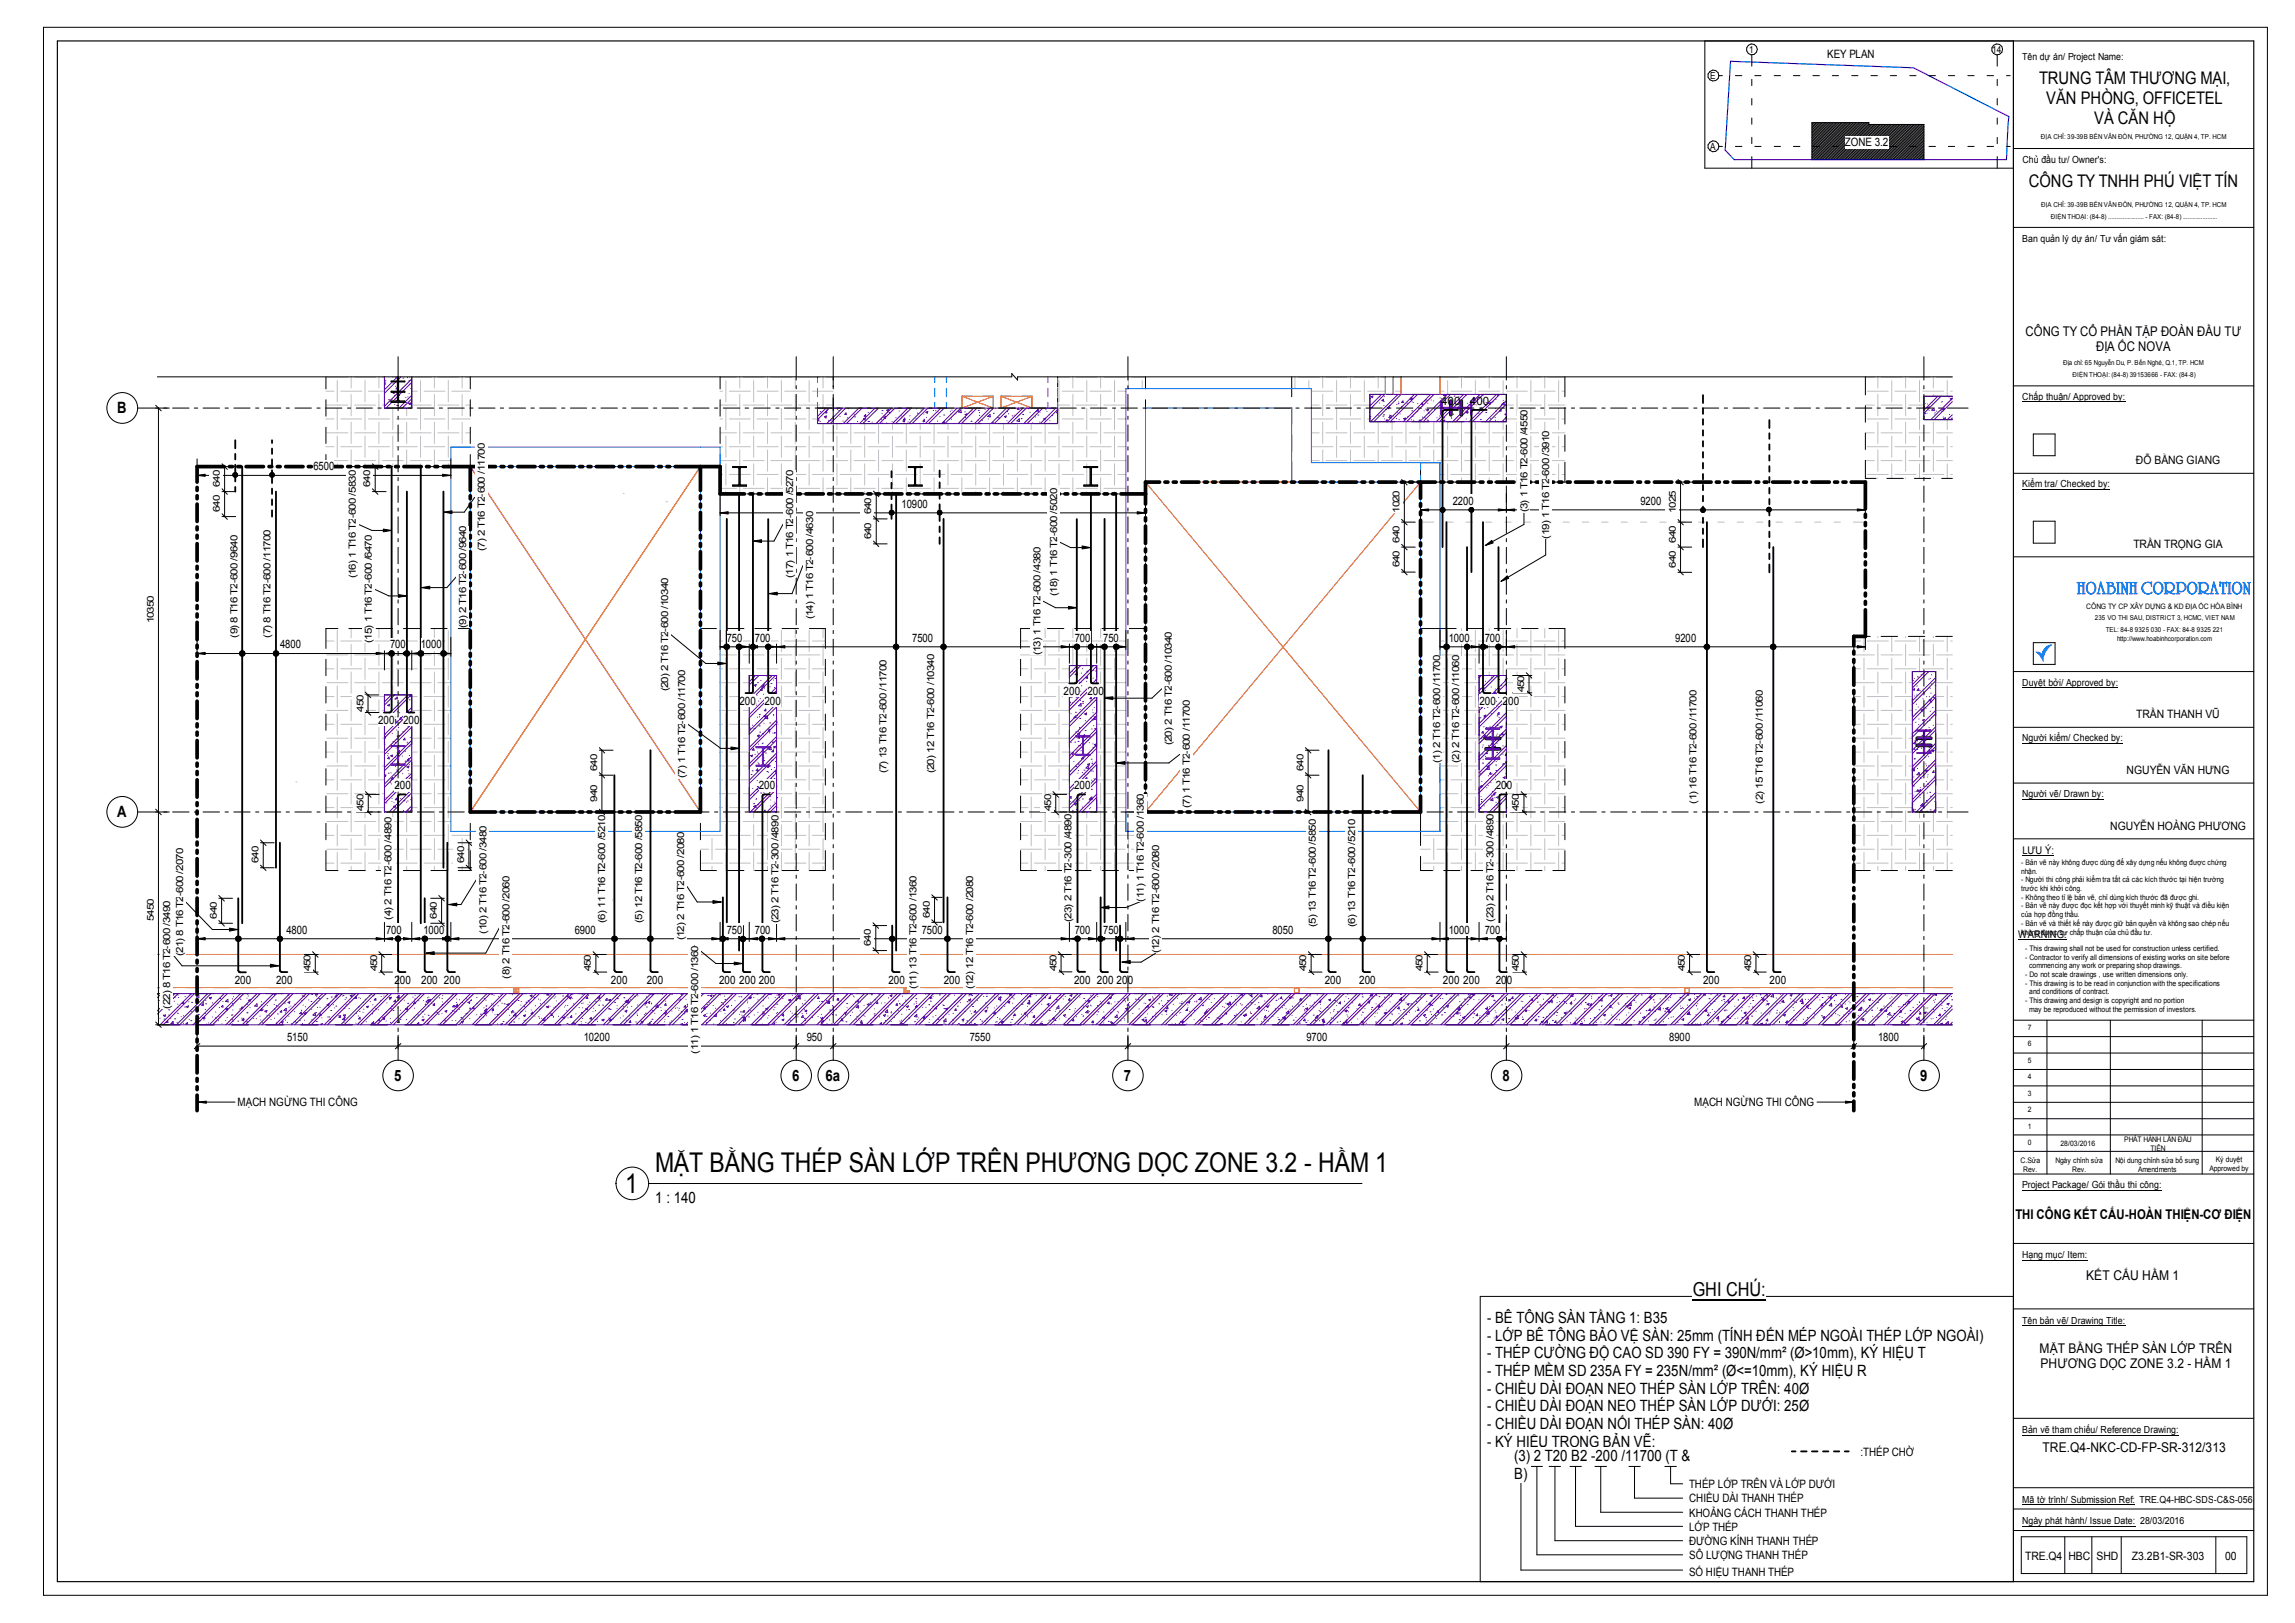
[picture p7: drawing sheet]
<svg xmlns="http://www.w3.org/2000/svg" width="420mm" height="297mm" viewBox="0 0 420 297" stroke-linecap="round" stroke-linejoin="round" font-family="sans-serif">
<defs><g id="words">
<g font-size="5">
<text x="119.9" y="214.5">MẶT BẰNG THÉP SÀN LỚP TRÊN PHƯƠNG DỌC ZONE 3.2 - HẦM 1</text>
<text x="114.4" y="218.3">1</text>
</g>
<text font-size="3.5" x="309.8" y="237.2">GHI CHÚ:</text>
<g font-size="3.2">
<text x="373.2" y="15.3">TRUNG TÂM THƯƠNG MẠI,</text>
<text x="374.5" y="19">VĂN PHÒNG, OFFICETEL</text>
<text x="383.2" y="22.6">VÀ CĂN HỘ</text>
<text x="371.3" y="34.2">CÔNG TY TNHH PHÚ VIỆT TÍN</text>
</g>
<text font-size="3.2" fill="#0080ff" x="380.1" y="108.7">HOABINH CORPORATION</text>
<g font-size="2.9">
<text x="21.4" y="75.6">B</text>
<text x="21.4" y="149.5">A</text>
<text x="72.1" y="197.7">5</text>
<text x="145" y="197.7">6</text>
<text x="151.1" y="197.7">6a</text>
<text x="205.7" y="197.7">7</text>
<text x="275" y="197.7">8</text>
<text x="351.4" y="197.7">9</text>
<text x="119.9" y="220.1">1 : 140</text>
</g>
<g font-size="2.8">
<text x="272.1" y="242.1">-</text>
<text x="272.1" y="245.3">-</text>
<text x="273.6" y="242.1">BÊ TÔNG SÀN TẦNG 1: B35</text>
<text x="273.6" y="245.3">LỚP BÊ TÔNG BẢO VỆ SÀN: 25mm (TÍNH ĐẾN MÉP NGOÀI THÉP LỚP NGOÀI)</text>
<text x="272.1" y="248.5">-</text>
<text x="272.1" y="251.8">-</text>
<text x="273.6" y="248.5">THÉP CƯỜNG ĐỘ CAO SD 390 FY = 390N/mm² (Ø&gt;10mm), KÝ HIỆU T</text>
<text x="273.6" y="251.8">THÉP MỀM SD 235A FY = 235N/mm² (Ø&lt;=10mm), KÝ HIỆU R</text>
<text x="272.1" y="255">-</text>
<text x="273.6" y="255">CHIỀU DÀI ĐOẠN NEO THÉP SÀN LỚP TRÊN: 40Ø</text>
<text x="272.1" y="258.3">-</text>
<text x="272.1" y="261.5">-</text>
<text x="273.6" y="258.3">CHIỀU DÀI ĐOẠN NEO THÉP SÀN LỚP DƯỚI: 25Ø</text>
<text x="273.6" y="261.5">CHIỀU DÀI ĐOẠN NỐI THÉP SÀN: 40Ø</text>
<text x="272.1" y="264.8">-</text>
<text x="273.6" y="264.8">KÝ HIỆU TRONG BẢN VẼ:</text>
<text x="277.1" y="267.4">(3) 2 T20 B2 -</text>
<text x="292" y="267.4">200 /11700 (T &amp;</text>
<text x="277.1" y="270.6">B)</text>
</g>
<g font-size="2.5">
<text x="368.8" y="223.1">THI CÔNG KẾT CẤU-HOÀN THIỆN-CƠ ĐIỆN</text>
<text x="381.8" y="234.1">KẾT CẤU HẦM 1</text>
<text x="373.8" y="265.8">TRE.Q4</text>
<text x="381.9" y="265.8">-</text>
<text x="382.6" y="265.8">NKC</text>
<text x="387.3" y="265.8">-</text>
<text x="388" y="265.8">CD</text>
<text x="391.2" y="265.8">-</text>
<text x="391.9" y="265.8">FP</text>
<text x="394.8" y="265.8">-</text>
<text x="395.5" y="265.8">SR</text>
<text x="398.6" y="265.8">-</text>
<text x="399.3" y="265.8">312/313</text>
</g>
<g font-size="2.4">
<text x="370.7" y="61.5">CÔNG TY CỔ PHẦN TẬP ĐOÀN ĐẦU TƯ</text>
<text x="383.6" y="64.3">ĐỊA ỐC NOVA</text>
<text x="373.3" y="247.6">MẶT BẰNG THÉP SÀN LỚP TRÊN</text>
<text x="373.4" y="250.4">PHƯƠNG DỌC ZONE 3.2</text>
<text x="400.3" y="250.4">-</text>
<text x="401.6" y="250.4">HẦM 1</text>
</g>
<g font-size="2.1">
<text x="334.4" y="10.6">KEY PLAN</text>
<text x="337.6" y="26.7">ZONE 3.2</text>
<text x="263.8" y="74.1">400</text>
<text x="269" y="74.1">400</text>
<text x="57.4" y="86">6500</text>
<text x="390.9" y="85">ĐỖ BẰNG GIANG</text>
<text x="165" y="92.9">10900</text>
<text x="265.9" y="92.4">2200</text>
<text x="300.2" y="92.4">9200</text>
<text x="390.4" y="100.3">TRẦN TRỌNG GIA</text>
<text x="51.3" y="118.6">4800</text>
<text x="71.4" y="118.6">700</text>
<text x="77" y="118.6">1000</text>
<text x="133" y="117.4">750</text>
<text x="138.2" y="117.4">700</text>
<text x="166.9" y="117.4">7500</text>
<text x="196.7" y="117.4">700</text>
<text x="201.9" y="117.4">750</text>
<text x="265.2" y="117.4">1000</text>
<text x="271.7" y="117.4">700</text>
<text x="306.6" y="117.4">9200</text>
<text x="135.3" y="128.9">200</text>
<text x="139.9" y="128.9">200</text>
<text x="194.6" y="127.2">200</text>
<text x="199" y="127.2">200</text>
<text x="270.8" y="128.9">200</text>
<text x="275" y="128.9">200</text>
<text x="390.9" y="131.4">TRẦN THANH VŨ</text>
<text x="69.2" y="132.5">200</text>
<text x="73.8" y="132.5">200</text>
<text x="389.2" y="141.6">NGUYỄN VĂN HƯNG</text>
<text x="72.2" y="144.4">200</text>
<text x="138.9" y="144.4">200</text>
<text x="196.6" y="144.4">200</text>
<text x="273.7" y="144.4">200</text>
<text x="386.2" y="151.8">NGUYỄN HOÀNG PHƯƠNG</text>
<text x="52.4" y="170.9">4800</text>
<text x="70.6" y="170.9">700</text>
<text x="77.5" y="170.9">1000</text>
<text x="105.2" y="170.9">6900</text>
<text x="133" y="170.9">750</text>
<text x="138.2" y="170.9">700</text>
<text x="168.7" y="170.9">7500</text>
<text x="196.7" y="170.9">700</text>
<text x="201.9" y="170.9">750</text>
<text x="232.9" y="170.9">8050</text>
<text x="265.2" y="170.9">1000</text>
<text x="271.7" y="170.9">700</text>
<text x="50.5" y="180">200</text>
<text x="72.2" y="180">200</text>
<text x="77.1" y="180">200</text>
<text x="81.2" y="180">200</text>
<text x="111.8" y="180">200</text>
<text x="118.4" y="180">200</text>
<text x="131.6" y="180">200</text>
<text x="138.9" y="180">200</text>
<text x="162.6" y="180">200</text>
<text x="172.7" y="180">200</text>
<text x="196.6" y="180">200</text>
<text x="200.7" y="180">200</text>
<text x="204.3" y="180">200</text>
<text x="242.4" y="180">200</text>
<text x="248.7" y="180">200</text>
<text x="273.7" y="180">200</text>
<text x="43" y="180">200</text>
<text x="135.3" y="180">200</text>
<text x="264.1" y="180">200</text>
<text x="267.8" y="180">200</text>
<text x="311.7" y="180">200</text>
<text x="323.8" y="180">200</text>
<text x="52.5" y="190.5">5150</text>
<text x="106.8" y="190.5">10200</text>
<text x="147.6" y="190.5">950</text>
<text x="177.5" y="190.5">7550</text>
<text x="239.1" y="190.5">9700</text>
<text x="305.5" y="190.5">8900</text>
<text x="343.7" y="190.5">1800</text>
<text x="43.5" y="202.5">MẠCH NGỪNG THI CÔNG</text>
<text x="310" y="202.5">MẠCH NGỪNG THI CÔNG</text>
<text x="340.5" y="266.4">:THÉP CHỜ</text>
<text x="309.1" y="274.9">CHIỀU DÀI THANH THÉP</text>
<text x="309.1" y="272.3">THÉP LỚP TRÊN VÀ LỚP DƯỚI</text>
<text x="309.1" y="280.1">LỚP THÉP</text>
<text x="309.1" y="277.5">KHOẢNG CÁCH THANH THÉP</text>
<text x="309.1" y="282.7">ĐƯỜNG KÍNH THANH THÉP</text>
<text x="309.1" y="285.4">SÔ LƯỢNG THANH THÉP</text>
<text x="370.6" y="285.5">TRE.Q4</text>
<text x="378.5" y="285.5">HBC</text>
<text x="383.6" y="285.5">SHD</text>
<text x="390.1" y="285.5">Z3.2B1-</text>
<text x="397" y="285.5">SR-</text>
<text x="400.2" y="285.5">303</text>
<text x="407.2" y="285.5">00</text>
<text x="309.1" y="288.4">SỐ HIỆU THANH THÉP</text>
</g>
<g font-size="1.9">
<text x="370.1" y="156.3">LƯU Ý:</text>
<text x="369.3" y="171.7">WARNING:</text>
</g>
<g font-size="1.8">
<text x="320.1" y="9.8">1</text>
<text x="364.6" y="9.8">14</text>
<text x="370.1" y="10.9">Tên dự án/ Project Name:</text>
<text x="313" y="14.5">E</text>
<text x="313" y="27.5">A</text>
<text x="370.1" y="29.8">Chủ đầu tư/ Owner's:</text>
<text x="370.1" y="44.2">Ban quản lý dự án/ Tư vấn giám sát:</text>
<text x="370.1" y="73.2">Chấp thuận/ Approved by:</text>
<text x="279.6" y="83.8" transform="rotate(-90 279.6 83.8)">-</text>
<text x="279.6" y="83.2" transform="rotate(-90 279.6 83.2)">600 /4550</text>
<text x="283.5" y="87.6" transform="rotate(-90 283.5 87.6)">-600 /3910</text>
<text x="370.1" y="89.2">Kiểm tra/ Checked by:</text>
<text x="65.1" y="94.9" transform="rotate(-90 65.1 94.9)">-600 /5830</text>
<text x="88.7" y="90.9" transform="rotate(-90 88.7 90.9)">-</text>
<text x="88.7" y="90.3" transform="rotate(-90 88.7 90.3)">600 /11700</text>
<text x="145.2" y="94.8" transform="rotate(-90 145.2 94.8)">-600 /5270</text>
<text x="279.6" y="93.8" transform="rotate(-90 279.6 93.8)">(3) 1 T16 T2</text>
<text x="88.7" y="100.9" transform="rotate(-90 88.7 100.9)">(7) 2 T16 T2</text>
<text x="193.4" y="98.1" transform="rotate(-90 193.4 98.1)">-600 /5020</text>
<text x="283.5" y="98.6" transform="rotate(-90 283.5 98.6)">(19) 1 T16 T2</text>
<text x="43.5" y="106.8" transform="rotate(-90 43.5 106.8)">-</text>
<text x="43.5" y="106.1" transform="rotate(-90 43.5 106.1)">600 /9640</text>
<text x="49.5" y="106.8" transform="rotate(-90 49.5 106.8)">-</text>
<text x="49.5" y="106.1" transform="rotate(-90 49.5 106.1)">600 /11700</text>
<text x="65.1" y="105.8" transform="rotate(-90 65.1 105.8)">(16) 1 T16 T2</text>
<text x="68" y="106.7" transform="rotate(-90 68 106.7)">-600 /6470</text>
<text x="85.3" y="105" transform="rotate(-90 85.3 105)">-</text>
<text x="85.3" y="104.3" transform="rotate(-90 85.3 104.3)">600 /9640</text>
<text x="145.2" y="105.8" transform="rotate(-90 145.2 105.8)">(17) 1 T16 T2</text>
<text x="148.8" y="102.4" transform="rotate(-90 148.8 102.4)">-600 /4630</text>
<text x="148.8" y="113.4" transform="rotate(-90 148.8 113.4)">(14) 1 T16 T2</text>
<text x="190.4" y="109" transform="rotate(-90 190.4 109)">-600 /4380</text>
<text x="193.4" y="109.1" transform="rotate(-90 193.4 109.1)">(18) 1 T16 T2</text>
<text x="43.5" y="116.7" transform="rotate(-90 43.5 116.7)">(9) 8 T16 T2</text>
<text x="49.5" y="116.7" transform="rotate(-90 49.5 116.7)">(7) 8 T16 T2</text>
<text x="68" y="117.7" transform="rotate(-90 68 117.7)">(15) 1 T16 T2</text>
<text x="85.3" y="114.9" transform="rotate(-90 85.3 114.9)">(9) 2 T16 T2</text>
<text x="122.3" y="115.6" transform="rotate(-90 122.3 115.6)">-</text>
<text x="122.3" y="114.9" transform="rotate(-90 122.3 114.9)">600 /10340</text>
<text x="190.4" y="119.9" transform="rotate(-90 190.4 119.9)">(13) 1 T16 T2</text>
<text x="214.5" y="125.4" transform="rotate(-90 214.5 125.4)">-</text>
<text x="214.5" y="124.8" transform="rotate(-90 214.5 124.8)">600 /10340</text>
<text x="370.1" y="125.5">Duyệt bởi/ Approved by:</text>
<text x="122.3" y="126.5" transform="rotate(-90 122.3 126.5)">(20) 2 T16 T2</text>
<text x="125.4" y="131.8" transform="rotate(-90 125.4 131.8)">600 /11700</text>
<text x="162.2" y="130.5" transform="rotate(-90 162.2 130.5)">-</text>
<text x="162.2" y="129.9" transform="rotate(-90 162.2 129.9)">600 /11700</text>
<text x="171" y="129.5" transform="rotate(-90 171 129.5)">-600 /10340</text>
<text x="263.6" y="129.7" transform="rotate(-90 263.6 129.7)">-</text>
<text x="263.6" y="129.1" transform="rotate(-90 263.6 129.1)">600 /11700</text>
<text x="267" y="129.7" transform="rotate(-90 267 129.7)">-</text>
<text x="267" y="129.1" transform="rotate(-90 267 129.1)">600 /11060</text>
<text x="125.4" y="132.5" transform="rotate(-90 125.4 132.5)">-</text>
<text x="214.5" y="136.4" transform="rotate(-90 214.5 136.4)">(20) 2 T16 T2</text>
<text x="217.7" y="138" transform="rotate(-90 217.7 138)">-</text>
<text x="217.7" y="137.3" transform="rotate(-90 217.7 137.3)">600 /11700</text>
<text x="310.5" y="136.1" transform="rotate(-90 310.5 136.1)">-</text>
<text x="310.5" y="135.5" transform="rotate(-90 310.5 135.5)">600 /11700</text>
<text x="322.6" y="136.1" transform="rotate(-90 322.6 136.1)">-</text>
<text x="322.6" y="135.5" transform="rotate(-90 322.6 135.5)">600 /11060</text>
<text x="370.1" y="135.7">Người kiểm/ Checked by:</text>
<text x="125.4" y="142.4" transform="rotate(-90 125.4 142.4)">(7) 1 T16 T2</text>
<text x="162.2" y="141.5" transform="rotate(-90 162.2 141.5)">(7) 13 T16 T2</text>
<text x="171" y="141.5" transform="rotate(-90 171 141.5)">(20) 12 T16 T2</text>
<text x="263.6" y="139.7" transform="rotate(-90 263.6 139.7)">(1) 2 T16 T2</text>
<text x="267" y="139.7" transform="rotate(-90 267 139.7)">(2) 2 T16 T2</text>
<text x="217.7" y="147.9" transform="rotate(-90 217.7 147.9)">(7) 1 T16 T2</text>
<text x="310.5" y="147.1" transform="rotate(-90 310.5 147.1)">(1) 16 T16 T2</text>
<text x="322.6" y="147.1" transform="rotate(-90 322.6 147.1)">(2) 15 T16 T2</text>
<text x="370.1" y="145.9">Người vẽ/ Drawn by:</text>
<text x="209.3" y="154" transform="rotate(-90 209.3 154)">-600 /1360</text>
<text x="71.7" y="158.4" transform="rotate(-90 71.7 158.4)">-</text>
<text x="71.7" y="157.7" transform="rotate(-90 71.7 157.7)">600 /4890</text>
<text x="89" y="159.9" transform="rotate(-90 89 159.9)">-</text>
<text x="89" y="159.3" transform="rotate(-90 89 159.3)">600 /3480</text>
<text x="110.8" y="157.9" transform="rotate(-90 110.8 157.9)">-600 /5210</text>
<text x="117.6" y="157.9" transform="rotate(-90 117.6 157.9)">-600 /5850</text>
<text x="125.2" y="161.1" transform="rotate(-90 125.2 161.1)">-600 /2080</text>
<text x="142.5" y="158" transform="rotate(-90 142.5 158)">-300 /4890</text>
<text x="196.1" y="157.8" transform="rotate(-90 196.1 157.8)">-300 /4890</text>
<text x="240.8" y="158.7" transform="rotate(-90 240.8 158.7)">-600 /5850</text>
<text x="248" y="158.7" transform="rotate(-90 248 158.7)">-600 /5210</text>
<text x="273.3" y="157.7" transform="rotate(-90 273.3 157.7)">-300 /4890</text>
<text x="33.5" y="164" transform="rotate(-90 33.5 164)">-600 /2070</text>
<text x="209.3" y="165" transform="rotate(-90 209.3 165)">(11) 1 T16 T2</text>
<text x="212.1" y="163.5" transform="rotate(-90 212.1 163.5)">-600 /2080</text>
<text x="31.2" y="173.6" transform="rotate(-90 31.2 173.6)">-600 /3490</text>
<text x="71.7" y="168.3" transform="rotate(-90 71.7 168.3)">(4) 2 T16 T2</text>
<text x="89" y="170.9" transform="rotate(-90 89 170.9)">(10) 2 T16 T2</text>
<text x="93.3" y="169.2" transform="rotate(-90 93.3 169.2)">-</text>
<text x="93.3" y="168.5" transform="rotate(-90 93.3 168.5)">600 /2060</text>
<text x="110.8" y="168.9" transform="rotate(-90 110.8 168.9)">(6) 11 T16 T2</text>
<text x="117.6" y="168.9" transform="rotate(-90 117.6 168.9)">(5) 12 T16 T2</text>
<text x="125.2" y="172.1" transform="rotate(-90 125.2 172.1)">(12) 2 T16 T2</text>
<text x="142.5" y="169" transform="rotate(-90 142.5 169)">(23) 2 T16 T2</text>
<text x="167.8" y="169.1" transform="rotate(-90 167.8 169.1)">-600 /1360</text>
<text x="178.1" y="169.1" transform="rotate(-90 178.1 169.1)">-600 /2080</text>
<text x="196.1" y="168.7" transform="rotate(-90 196.1 168.7)">(23) 2 T16 T2</text>
<text x="240.8" y="169.7" transform="rotate(-90 240.8 169.7)">(5) 13 T16 T2</text>
<text x="248" y="169.7" transform="rotate(-90 248 169.7)">(6) 13 T16 T2</text>
<text x="273.3" y="168.7" transform="rotate(-90 273.3 168.7)">(23) 2 T16 T2</text>
<text x="33.5" y="175" transform="rotate(-90 33.5 175)">(21) 8 T16 T2</text>
<text x="93.3" y="179.1" transform="rotate(-90 93.3 179.1)">(8) 2 T16 T2</text>
<text x="212.1" y="174.5" transform="rotate(-90 212.1 174.5)">(12) 2 T16 T2</text>
<text x="31.2" y="184.6" transform="rotate(-90 31.2 184.6)">(22) 8 T16 T2</text>
<text x="127.8" y="181.9" transform="rotate(-90 127.8 181.9)">-600 /1360</text>
<text x="167.8" y="181.1" transform="rotate(-90 167.8 181.1)">(11) 13 T16 T2</text>
<text x="178.1" y="181.1" transform="rotate(-90 178.1 181.1)">(12) 12 T16 T2</text>
<text x="127.8" y="192.8" transform="rotate(-90 127.8 192.8)">(11) 1 T16 T2</text>
<text x="370.1" y="217.4">Project Package/ Gói thầu thi công:</text>
<text x="370.1" y="230.3">Hạng mục/ Item:</text>
<text x="370.1" y="242.3">Tên bản vẽ/ Drawing Title:</text>
<text x="370.1" y="262.3">Bản vẽ tham chiếu/ Reference Drawing:</text>
<text x="370.1" y="275">Mã tờ trình/ Submission Ref: TRE.Q4-</text>
<text x="397.9" y="275.1">HBC-</text>
<text x="401.8" y="275.1">SDS-</text>
<text x="405.7" y="275.1">C&amp;S-</text>
<text x="409.6" y="275.1">056</text>
<text x="370.1" y="278.9">Ngày phát hành/ Issue Date:</text>
<text x="391.7" y="278.9">28/03/2016</text>
</g>
<g font-size="1.7">
<text x="40.3" y="89.1" transform="rotate(-90 40.3 89.1)">640</text>
<text x="67.8" y="89.1" transform="rotate(-90 67.8 89.1)">640</text>
<text x="40.3" y="93.7" transform="rotate(-90 40.3 93.7)">640</text>
<text x="159.5" y="94.1" transform="rotate(-90 159.5 94.1)">640</text>
<text x="256.1" y="93.8" transform="rotate(-90 256.1 93.8)">1020</text>
<text x="306.7" y="93.9" transform="rotate(-90 306.7 93.9)">1025</text>
<text x="159.5" y="98.7" transform="rotate(-90 159.5 98.7)">640</text>
<text x="256.1" y="99.3" transform="rotate(-90 256.1 99.3)">640</text>
<text x="306.7" y="99.3" transform="rotate(-90 306.7 99.3)">640</text>
<text x="256.1" y="103.8" transform="rotate(-90 256.1 103.8)">640</text>
<text x="306.7" y="103.9" transform="rotate(-90 306.7 103.9)">640</text>
<text x="28.1" y="114" transform="rotate(-90 28.1 114)">10350</text>
<text x="66.5" y="130.2" transform="rotate(-90 66.5 130.2)">450</text>
<text x="278.9" y="126.7" transform="rotate(-90 278.9 126.7)">450</text>
<text x="109.3" y="141.1" transform="rotate(-90 109.3 141.1)">640</text>
<text x="238.5" y="141.1" transform="rotate(-90 238.5 141.1)">640</text>
<text x="66.5" y="148.4" transform="rotate(-90 66.5 148.4)">450</text>
<text x="109.3" y="146.7" transform="rotate(-90 109.3 146.7)">940</text>
<text x="192.3" y="148.4" transform="rotate(-90 192.3 148.4)">450</text>
<text x="238.5" y="146.7" transform="rotate(-90 238.5 146.7)">940</text>
<text x="278" y="148.4" transform="rotate(-90 278 148.4)">450</text>
<text x="47.3" y="157.9" transform="rotate(-90 47.3 157.9)">640</text>
<text x="85" y="157.9" transform="rotate(-90 85 157.9)">640</text>
<text x="170.2" y="168" transform="rotate(-90 170.2 168)">640</text>
<text x="28.1" y="168.5" transform="rotate(-90 28.1 168.5)">5450</text>
<text x="39.7" y="168.1" transform="rotate(-90 39.7 168.1)">640</text>
<text x="80" y="168.1" transform="rotate(-90 80 168.1)">640</text>
<text x="159.4" y="173.1" transform="rotate(-90 159.4 173.1)">640</text>
<text x="56.8" y="177.7" transform="rotate(-90 56.8 177.7)">450</text>
<text x="69" y="177.7" transform="rotate(-90 69 177.7)">450</text>
<text x="108.2" y="177.7" transform="rotate(-90 108.2 177.7)">450</text>
<text x="193.3" y="177.7" transform="rotate(-90 193.3 177.7)">450</text>
<text x="239" y="177.7" transform="rotate(-90 239 177.7)">450</text>
<text x="260.3" y="177.7" transform="rotate(-90 260.3 177.7)">450</text>
<text x="278" y="177.7" transform="rotate(-90 278 177.7)">450</text>
<text x="308.3" y="177.7" transform="rotate(-90 308.3 177.7)">450</text>
<text x="320.5" y="177.7" transform="rotate(-90 320.5 177.7)">450</text>
</g>
<g font-size="1.4">
<text x="381.8" y="111.4">CÔNG TY CP XÂY DỰNG &amp; KD ĐỊA ỐC HÒA BÌNH</text>
<text x="369.9" y="158.3">- Bản vẽ này không được dùng để xây dựng nếu không được chứng</text>
<text x="369.9" y="159.9">nhận.</text>
<text x="369.9" y="161.5">- Người thi công phải kiểm tra tất cả các kích thước tại hiện trường</text>
<text x="369.9" y="163.1">trước khi khởi công.</text>
<text x="369.9" y="164.7">- Không theo tỉ lệ bản vẽ, chỉ dùng kích thước đã được ghi.</text>
<text x="369.9" y="166.2">- Bản vẽ này được đọc kết hợp với thuyết minh kỹ thuật và điều kiện</text>
<text x="369.9" y="167.8">của hợp đồng thầu.</text>
<text x="369.9" y="169.4">- Bản vẽ và thiết kế này được giữ bản quyền và không sao chép nếu</text>
<text x="369.9" y="171">không được sự chấp thuận của chủ đầu tư.</text>
<text x="370.6" y="174">- This drawing shall not be used for construction unless certified.</text>
<text x="370.6" y="175.6">- Contractor to verify all dimensions of existing works on site before</text>
<text x="370.6" y="178.8">- Do not scale drawings , use written dimensions only.</text>
<text x="371.4" y="177.2">commencing any work or preparing shop drawings.</text>
<text x="370.6" y="180.4">- This drawing is to be read in conjunction with the specifications</text>
<text x="370.6" y="183.5">- This drawing and design is copyright and no portion</text>
<text x="371.4" y="182">and conditions of contract.</text>
<text x="371.4" y="185.2">may be reproduced without the permission of investors.</text>
<text x="371.1" y="191.5">6</text>
<text x="371.1" y="188.5">7</text>
<text x="371.1" y="194.5">5</text>
<text x="371.1" y="197.5">4</text>
<text x="371.1" y="203.5">2</text>
<text x="371.1" y="200.5">3</text>
<text x="371.1" y="209.6">0</text>
<text x="371.1" y="206.6">1</text>
<text x="377.1" y="209.7">28/03/2016</text>
<text x="388.7" y="209">PHÁT HÀNH LẦN ĐẦU</text>
<text x="369.8" y="212.8">C.Sửa</text>
<text x="370.2" y="214.4">Rev.</text>
<text x="376.2" y="212.8">Ngày chỉnh sửa</text>
<text x="379.2" y="214.4">Rev.</text>
<text x="387.1" y="212.8">Nội dung chỉnh sửa bổ sung</text>
<text x="391.3" y="214.4">Amendments</text>
<text x="393.6" y="210.6">TIÊN</text>
<text x="404.4" y="214.2">Approwed by</text>
<text x="405.5" y="212.6">Ký duyệt</text>
</g>
<g font-size="1.2">
<text x="373.5" y="25.4">ĐỊA CHỈ: 39-39B BẾN VÂN ĐỒN, PHƯỜNG 12, QUẬN 4, TP. HCM</text>
<text x="373.5" y="37.8">ĐỊA CHỈ: 39-39B BẾN VÂN ĐỒN, PHƯỜNG 12, QUẬN 4, TP. HCM</text>
<text x="375.3" y="40">ĐIỆN THOẠI: (84-8) ...................... - FAX: (84-8) .....................</text>
<text x="377.6" y="66.7">Địa chỉ: 65 Nguyễn Du, P. Bến Nghé, Q.1, TP. HCM</text>
<text x="379.3" y="69">ĐIỆN THOẠI: (84-8) 39153666 - FAX: (84-8)</text>
<text x="383.4" y="113.5">235 VO THI SAU, DISTRICT 3, HCMC, VIET NAM</text>
<text x="385.4" y="115.6">TEL: 84-8 9325 030 - FAX: 84-8 9325 221</text>
<text x="387.4" y="117.3">http://www.hoabinhcorporation.com</text>
</g>
</g></defs>
<g fill="none" stroke="#000" stroke-width=".18">
<path d="M312 7.5h56.5v23.3h-56.5zM314.6 13.8h.6M317.6 13.8h1.2M320.6 10v2.1M320.6 14.5v1.2M320.6 18v1.2M321.1 13.8h1.2M324.7 13.8h1.1M328.2 13.8h1.2M331.8 13.8h1.2M335.3 13.8h1.2M338.9 13.8h1.1"/>
<path d="M342.4 13.8h1.2M345.9 13.8h1.2M349.5 13.8h1.1M353 13.8h1.2M356.6 13.8h1.1M360.1 13.8h1.2M363.6 13.8h1.2M365.5 10v2.1M365.5 14.5v1.2M365.5 18v1.2M367.2 13.8h.7M314.6 26.8h.6"/>
<path d="M317.6 26.8h1.2M320.6 21.6v1.1M320.6 25.1v1.2M320.6 28.7v2.1M321.1 26.8h1.2M324.7 26.8h1.1M328.2 26.8h1.2M331.8 26.8h1.2M331.8 22.4l-.2 .2M332.1 22.4l-.5 .5M332.4 22.4l-.8 .8M332.7 22.4l-1.1 1.1"/>
<path d="M333 22.4l-1.4 1.4M333.2 22.4l-1.6 1.7M333.5 22.4l-1.9 1.9M333.8 22.4l-2.2 2.2M334.1 22.4l-2.5 2.5M334.3 22.4l-2.7 2.8M334.6 22.4l-3 3.1M334.9 22.4l-3.3 3.4M335.2 22.4l-3.6 3.6M335.3 26.8h1.2M335.5 22.4l-3.9 3.9M335.8 22.4l-4.2 4.2"/>
<path d="M336.1 22.4l-4.5 4.5M336.3 22.4l-4.7 4.8M336.6 22.4l-5 5.1M336.9 22.4l-5.3 5.4M337.2 22.4l-5.6 5.6M337.5 22.4l-5.9 5.9M337.8 22.4l-6.2 6.2M338 22.4l-6.4 6.5M338.3 22.4l-6.7 6.8M338.6 22.4l-6.7 6.8M338.9 22.4l-6.8 6.8M338.9 26.8h1.1"/>
<path d="M339.2 22.4l-6.8 6.8M339.5 22.4l-6.8 6.8M339.7 22.4l-6.7 6.8M340 22.4l-6.8 6.8M340.3 22.4l-6.8 6.8M340.6 22.4l-6.8 6.8M340.9 22.4l-6.8 6.8M341.2 22.4l-6.8 6.8M341.5 22.4l-6.8 6.8M341.7 22.4l-6.7 6.8M342 22.4l-6.8 6.8M342 22.7l-6.5 6.5"/>
<path d="M342 22.4v.4h10.1v6.4h-20.5M342 22.4h-10.4v6.8M342.2 22.8l-6.4 6.4M342.4 26.8h1.2M342.5 22.8l-6.4 6.4M342.8 22.8l-6.4 6.4M343.1 22.8l-6.4 6.4M343.3 22.8l-6.4 6.4M343.6 22.8l-6.4 6.4M343.9 22.8l-6.4 6.4M344.2 22.8l-6.4 6.4M344.5 22.8l-6.4 6.4"/>
<path d="M344.8 22.8l-6.4 6.4M345.1 22.8l-6.5 6.4M345.3 22.8l-6.4 6.4M345.6 22.8l-6.4 6.4M345.9 22.8l-6.4 6.4M345.9 26.8h1.2M346.2 22.8l-6.4 6.4M346.5 22.8l-6.4 6.4M346.8 22.8l-6.5 6.4M347 22.8l-6.4 6.4M347.3 22.8l-6.4 6.4M347.6 22.8l-6.4 6.4"/>
<path d="M347.9 22.8l-6.4 6.4M348.1 22.8l-6.3 6.4M348.4 22.8l-6.3 6.4M348.7 22.8l-6.4 6.4M349 22.8l-6.4 6.4M349.3 22.8l-6.4 6.4M349.5 26.8h1.1M349.5 22.8l-6.3 6.4M349.8 22.8l-6.3 6.4M350.1 22.8l-6.4 6.4M350.4 22.8l-6.4 6.4M350.7 22.8l-6.4 6.4"/>
<path d="M351 22.8l-6.4 6.4M351.3 22.8l-6.5 6.4M351.5 22.8l-6.4 6.4M351.8 22.8l-6.4 6.4M352.1 22.8l-6.4 6.4M352.1 23.1l-6.1 6.1M352.1 23.4l-5.8 5.8M352.1 23.7l-5.6 5.5M352.1 24l-5.3 5.2M352.1 24.2l-5 5M352.1 24.5l-4.7 4.7M352.1 24.8l-4.4 4.4"/>
<path d="M352.1 25.1l-4.1 4.1M352.1 25.4l-3.8 3.8M352.1 25.7l-3.6 3.5M352.1 25.9l-3.3 3.3M352.1 26.2l-3 3M352.1 26.5l-2.7 2.7M352.1 26.8l-2.4 2.4M352.1 27.1l-2.1 2.1M352.1 27.3l-1.9 1.9M352.1 27.6l-1.6 1.6M352.1 27.9l-1.3 1.3M352.1 28.2l-1 1"/>
<path d="M352.1 28.4l-.7 .8M352.1 28.7l-.4 .5M352.1 29l-.2 .2M353 26.8h1.2M356.6 26.8h1.1M360.1 26.8h1.2M363.6 26.8h1.2M365.5 21.6v1.1M365.5 25.1v1.2M365.5 28.7v2.1M367.2 26.8h.7M270.9 237.2h97.6v52.2h-97.6z"/>
<path d="M277.3 268.4h2.1M278.3 268.4v18.9h29.6M280.2 268.4h2.1M281.3 268.4v16.1h26.6M283.5 268.4h2.1M284.6 268.4v13.5h23.3M287.3 268.4h2.1M288.3 268.4v10.9h19.6M291.9 268.4h2.1M292.9 268.4v8.3h15M298.1 268.4h2.1M299.1 268.4v5.8h8.8"/>
<path d="M304.7 268.4h2.1M305.7 268.4v3.1h2.2"/>
<circle cx="313.6" cy="13.8" r="1"/>
<circle cx="320.6" cy="9" r=".99"/>
<circle cx="365.5" cy="9" r="1.01"/>
<circle cx="313.6" cy="26.8" r="1"/>
</g>
<path d="M316.7 11.2l33.5 1.2 17.4 8.9-.4 7.9h-49.8l-1.7-1.7z" fill="none" stroke="#00f" stroke-width=".21"/>
<path d="M327.9 265.6h.7M329.6 265.6h1M331.6 265.6h1M333.6 265.6h1M335.6 265.6h1M337.6 265.6h.7" fill="none" stroke="#000" stroke-width=".34"/>
<g fill="#fff">
<path d="M70.4 127.2h5v21.4h-5z"/>
<path d="M137.1 123.6h5v25h-5z"/>
<path d="M195.7 121.8h5v26.8h-5z"/>
<path d="M270.7 123.6h5v25h-5z"/>
<path d="M350 122.9h4.2v25.7h-4.2z"/>
<path d="M70.4 69h5v5.7h-5z"/>
<path d="M250.7 72.2h25v5h-25z"/>
<path d="M352.1 72.5h5.2v4.3h-5.2z"/>
<path d="M149.6 74.7h43.9v2.8h-43.9z"/>
<path d="M59.6 69h297.7v90.3h-297.7z"/>
<path d="M268.6 181.8h88.7v5.7h-88.7z"/>
<path d="M28.8 181.8h239.8v5.7h-239.8z"/>
<path d="M71.6 136.4h2.5v3.6h-2.5z"/>
<path d="M138.4 136.6h2.5v3.6h-2.5z"/>
<path d="M196.9 134.7h2.5v3.5h-2.5z"/>
<path d="M350.9 135h2.5v1.5h-2.5z"/>
<path d="M350.9 133.6h2.5v4.3h-2.5z"/>
<path d="M271.9 135h2.5v2.1h-2.5z"/>
<path d="M271.9 133.2h2.5v5.7h-2.5z"/>
<path d="M265.4 73.4h2.1v2.5h-2.1z"/>
<path d="M263.6 73.4h5.7v2.5h-5.7z"/>
</g>
<path d="M42.7 86.6h.7v.6h-.7zM49.4 86.6h.7v.6h-.7zM162.8 93.5h.7v.6h-.7zM171.6 93.5h.7v.6h-.7zM263.7 93h.7v.7h-.7zM268.9 93h.7v.6h-.7zM311.3 93h.7v.7h-.7zM323.4 92.9h.7v.7h-.7z" fill="#000"/>
<g fill="none" stroke="#5400a8" stroke-width=".18">
<path d="M70.4 69.9v-.1l.1 .5h-.1M70.6 69.6h.1M71.1 73.2h.1M71.5 73.5h.1M71.7 73.1l.1 .1M71.8 71.8l.4-.1-.1 .3zM71.9 69h.1M71.9 70.1h.1M72.3 74h-.1M72.3 70.7h.1M72.3 73h.1M72.4 71.2h.1"/>
<path d="M72.4 69h.1M72.5 71h.1M72.6 74.2h.1M72.7 69l-2.3 2.3M72.9 74.2v.1M73 72.1l.1 .3h-.3zM73.4 69l-3 3M73.7 71h.1M73.7 69.2h.1M74.2 73.7h.1M74.3 72.7h.1M74.5 69.1h.1"/>
<path d="M74.6 72.6h.1M74.8 73.9l.4-.2-.1 .3zM74.8 73.7h.1M74.8 72h.1M74.8 69.6l.1 .1M74.9 70.3v.1M75 69h.1M75.2 71.1h.1M75.3 74.3h.1M75.4 69.3l-5 5M75.4 70l-4.7 4.7M75.4 73l-1.8 1.7"/>
<path d="M75.4 72.3l-2.4 2.4M150 77.5h.1M150.1 77.1h.1M150.1 75.3h.1M150.6 75.6h.1M150.9 76.3l.3-.2-.1 .3zM151.2 74.7l-1.6 1.5M151.2 76.5h.1M151.3 74.8h.1M151.3 75.2v.4l-.3-.1zM151.4 75.1h.1M151.6 76.9h.1"/>
<path d="M151.8 74.7l-2.2 2.1 .2-.3 .1 .5h-.3M152 76.9h.1M153.3 74.9h.1M153.5 75.1h.1M153.7 76.2h.1M154.2 74.7l-2.9 2.8M154.3 77h.1M154.8 74.7l-2.9 2.8M154.8 75.6l.1 .3-.3-.1zM155 77.5l.2-.1v.1M155.1 76.5h.1M155.1 74.7l.2 .1 .1-.1"/>
<path d="M156.3 75.8h.1M156.3 77.5h.1M156.4 76.3h.1M156.9 77.1l.1 .1M157.2 74.7l-2.9 2.8M157.8 74.7l-2.9 2.8M158 76.7l.4-.2-.1 .3zM158.3 76l-.1 .1M158.4 75.9l.1 .3h-.3zM158.8 77.1h.1M158.9 75.5h.1M159.1 77.1h.1"/>
<path d="M159.6 77.3h.1M160.1 74.7l-2.8 2.8M160.6 74.7h.1M160.8 74.7l-2.9 2.8M161.4 77.4h.1M161.4 76.8h-.1M161.4 75.1h.1M161.4 75.6h.1M162 76.2l.1 .3h-.3zM162.1 76.6h.1M162.3 75.1l.3-.2-.1 .3zM162.3 77.4h.1"/>
<path d="M162.7 75.5h.1M163.2 74.7l-2.9 2.8M163.2 77.2h.1M163.2 74.8h.1M163.8 74.7l-2.9 2.8M164 76.4v.1M164 74.8h.1M164.5 75.2h.1M164.9 77.5h.1M165 76.1h.1M165.2 77l.4-.1-.1 .3zM165.6 76.5l.1 .3h-.3z"/>
<path d="M165.9 74.9h.1M166.2 77.2h.1M166.2 74.7l-2.9 2.8M166.4 76.8h.1M166.5 76.1h.1M166.8 74.7l-2.9 2.8M167.6 76.6h.1M167.7 74.8h.1M167.9 75.6h.1M168.6 75v.1M169 77.4h.1M169 75.8h.1"/>
<path d="M169.1 76.7h.1M169.2 76.8v.3h-.3zM169.2 74.7l-2.9 2.8M169.4 75.4l.4-.1-.1 .3zM169.5 76.4h.1M169.8 74.7l-2.9 2.8M170.8 75.1h.1M171.2 75.1l.1 .1M171.6 77v.1M171.6 75.4h.1M172 76.2h.1M172.2 74.7l-2.9 2.8"/>
<path d="M172.5 77.5h-.1l.4-.2-.1 .2M172.7 75.9h.1M172.8 77.1v.3h-.3M172.8 74.7l-2.9 2.8M173.9 75.3h.1M173.9 75.8h.1M174.1 76.7h.1M174.2 75v.1M174.5 77.5h.1M174.9 75.7h.1M175.2 74.7l-2.9 2.8M175.8 74.7l-2.9 2.8"/>
<path d="M175.9 75.5h.1M175.9 75v.5l-.5-.1zM176.2 77.5h.2M176.6 75.4h.1M176.6 75.9l.4-.2-.1 .3zM176.7 76.4h.1M176.7 74.7h.1M176.8 77.5h.1M177.7 77.1h.1M177.8 75.2h.1M178.2 74.7l-2.9 2.8M178.8 74.7l-2.9 2.8"/>
<path d="M178.9 76.9h.1M179 75.1h.1M179.2 75.5h.1M179.3 76h-.1M179.7 77h.1M180.3 74.9v.1M180.8 74.7h.1M180.8 76.2l.4-.4v.5zM180.8 76.7h.1M181.2 74.7l-2.8 2.8M181.8 77.3h.1M181.8 74.7l-2.9 2.8"/>
<path d="M181.9 75.6h-.1M182.2 74.7h.1M182.7 76.5h.1M183.8 76.2l.3-.1v.3zM184 76.2h.1M184.2 74.7l-2.8 2.8M184.3 77h.1M184.4 75.3v.1M184.6 75.7h.1M184.8 74.7l-2.9 2.8M185.3 76.1h.1M185.6 75.9v.1"/>
<path d="M186.1 77l.4-.4 .1 .5zM186.4 74.7l-.2 .2h.3l-.1-.2M186.9 76.6h.1M186.9 75h.1M187.2 75.9h.1M187.2 74.7l-2.8 2.8M187.3 75.8v.1M187.8 74.7l-2.8 2.8M188 74.7l.3 .1v-.1M188.5 75.4v.1M189 77.4h.1M189.4 76.3h.1"/>
<path d="M189.9 75.9h.1M190 74.9v.3h-.3zM190.2 74.7l-2.8 2.8M190.3 75.4h.1M190.3 77.2l-.1 .1M190.8 74.7l-2.8 2.8M191 76.7l.3-.2-.1 .3zM191.4 74.9v.1M191.6 75.3h.1M191.8 77.5h.1M192 75.9h.1M192.1 77h.1"/>
<path d="M192.6 76v.1M193.2 74.7l-2.8 2.8M193.5 75h.1M193.5 77.3l-.1 .2M193.5 75.3l-.2 .2h.2M193.5 75l-2.5 2.5M250.7 76.2h.1M250.7 76.5v.1M250.7 75.4h.1M250.7 74.5h.1M250.8 72.9h.1M250.9 72.6l.3-.1v.3z"/>
<path d="M251.2 74.6h.1M252.3 76h.1M252.4 73.7v.1M252.5 72.6h.1M252.6 77.1h.1M252.8 72.2l-2.1 2.1M253.1 76.2h.1M253.2 73.1v.3l-.3-.1zM253.2 75.9h.1M253.3 74.2l-.1 .1M253.3 73.4h.1M253.3 72.6h.1"/>
<path d="M253.4 76.7h.1M253.4 72.2l-2.7 2.7M253.6 74.8v.1M253.8 76.8l.1 .3h-.3zM253.9 74.6l.4-.1-.2 .3zM254.3 76h.1M254.4 74.2h.1M254.6 76v.5l-.4-.1zM255 76.1h.1M255.3 73.2l.1 .1M255.5 76.6h.1M255.6 74h.1"/>
<path d="M255.7 72.2h.1M255.8 75.5h.1M255.8 72.2l-5 5M255.9 73.9h.1M255.9 72.2h.1M255.9 73.5l.1 .1M256 76.8h.1M256.2 75.7h.1M256.4 72.2l-5 5M256.5 74.3v.1M256.8 73.4v.3h-.3zM256.9 76.6l.3-.1-.1 .3z"/>
<path d="M257.5 73.8h.1M257.6 76.2h.1M258.1 73l.3-.1-.1 .3zM258.2 72.8h.1M258.3 76.8h.1M258.4 75.2h.1M258.4 76.1h.1M258.4 73.5h.1M258.6 73.7h.1M258.7 76.9h.1M258.8 72.2l-5 5M259.3 77.1h.1"/>
<path d="M259.4 75.3l-.1 .1M259.4 72.2l-5 5M259.5 73.8v.1M259.5 77.2l.4-.4v.4M260.3 73.7l.1 .3h-.3zM260.3 76.3h.1M260.6 75.2h.1M260.7 73.4h.1M260.9 74.8h.1M260.9 76.5h-.1M260.9 73.2h.1M261.1 75l.3-.1-.1 .3z"/>
<path d="M261.2 72.3h.1M261.2 76.9h.1M261.3 73.8h.1M261.4 75.6h.1M261.4 77h.1M261.8 72.2l-5 5M261.9 73.2h.1M262.3 73.4h.1M262.4 72.2l-5 5M262.5 74.9h.1M263 76.5h.1M263.4 76.1v.1"/>
<path d="M263.5 74.5h.1M263.5 72.8h.1M263.6 74l-3.2 3.2M263.8 74.1l.1-.1v.3h-.1M263.8 72.9h.1M263.9 73.9h.1M264 77.1h.1M264.2 77.2l-.1-.2 .3-.1-.1 .3M264.3 75.1h.1M264.3 72.2l-.1 .1 .4 .1v-.2M264.4 76.5h-.1M264.8 72.2l-5 5"/>
<path d="M265.2 74.8l-2.4 2.4M265.3 72.9h.1M265.4 72.2l-1.6 1.6M265.4 75.2l-2 2M265.6 73.4v-.1l-.3 .1 .1 .1M265.6 76.3h.1M265.6 74.5h.1M265.6 76.5l.1 .1M265.9 74.8l-.3 .2M266 74.1h.1M266 75.8h.1M266.1 72.5h.1"/>
<path d="M266.6 74h.1M266.9 74.3h.1M267 72.5h.1M267.3 75.7l-1.4 1.5M267.3 74.5h.1M267.5 76.1h.1M267.5 74.4v.1M267.8 72.2l-2.2 2.2M268.2 72.3v.1M268.2 72.3h.1M268.2 74.8l-.7 .7M268.3 75.4l.3-.1-.1 .3z"/>
<path d="M268.3 76.7h.1M268.4 77.1h.1M268.4 72.2l-2.3 2.3M268.5 75.5h.1M268.6 73.8h.1M268.8 74.1h.1M268.9 74.8l-2.5 2.4M269.1 73.9l-.7 .6M269.9 72.8l.1 .5-.5-.1zM269.9 77.1h.1M270.1 74.1h.1M270.6 75.6h.1"/>
<path d="M270.8 72.2l-1.5 1.5M271.1 74.6v.3h-.3zM271.1 76.8h-.1M271.1 75.1h.1M271.2 73.4h-.1M271.4 72.3h.1M271.4 72.2l-2.1 2.1M271.9 75.5h.1M271.9 73.7h.1M271.9 74.2l.1 .1M272.5 73.8l.3-.1-.1 .3zM272.8 76.6h.1"/>
<path d="M273 73.6h.1M273.2 73.5h.1M273.6 76.4h.1M273.6 76.9h.1M273.7 74.7v.1M273.8 75.2h.1M273.8 73.1h-.1M273.9 72.2l-5 5M274 72.3v.1M274.4 72.2l-4.9 5M274.6 74.3h.1M274.7 74.9v.3h-.3z"/>
<path d="M275.1 73.2v.1M275.2 73.6l.1 .5-.5-.1zM275.6 76.8h.1M275.7 75.7l-.3 .1 .3 .2M275.7 74l-3.2 3.2M275.7 77l-.2 .2M275.7 73.3l-3.8 3.9M275.7 76.3l-.8 .9M352.1 74.4l.1-.1v.3h-.1M352.2 72.5l-.1 .1M352.3 75.7h.1M352.3 73.9h.1"/>
<path d="M352.6 75.6h.1M352.7 74.6l.4-.1-.1 .3zM352.7 73.9v.1M353 75.1h.1M353.5 75.1l.4-.5 .1 .5zM353.6 73.7h.1M354 72.5h.1M354.1 75.7v.1M354.1 75.4h.1M354.4 75.2l.1 .1M354.6 72.5l-2.5 2.6M355.2 72.5l-3.1 3.1"/>
<path d="M355.3 75.2h.1M355.3 73.6h.1M355.4 73.5h.1M355.6 76.3h.1M355.7 75.2h.1M355.7 76.6l.3-.1-.1 .3zM355.8 74.6v.3h-.3zM356.7 72.6h.1M356.7 75.9h.1M356.9 73l.4-.1-.1 .3zM357.3 73.5l-3.4 3.3M357.3 76.5l-.3 .3"/>
<path d="M357.3 72.9l-3.9 3.9M357.3 75.9l-.9 .9M70.4 136.2h.1M70.5 134.4h.1M71 129.1l.3-.2-.1 .3zM71 138.2v.1M71 137.9h.1M71.2 138.5v.4l-.2-.1zM71.2 130.5h.1M71.3 128.9h.1M71.5 138.3l.3-.1v.3zM71.6 136.4h.1"/>
<path d="M71.6 130.1h.1M71.6 127.2l-1.2 1.2M71.8 134.2h.1M71.8 139.8h.1M71.8 133.4v.1M71.8 136.6l-1.4 1.4M71.8 132.4h.1M71.9 135.7h.1M72.2 127.9h.1M72.2 127.2l-1.8 1.8M72.3 131.1v.1M72.3 135.9h.1"/>
<path d="M72.4 131.7l.1 .5-.5-.1zM72.4 138.6h.1M72.5 136.9h.1M72.6 135.3h.1M72.6 133.6h.1M72.7 127.6v.3l-.3-.1zM72.7 134.7l.4-.1-.2 .3zM72.7 131.9l-.1 .1M72.7 130.3h.1M72.8 137.7v.1M72.8 131.2h.1M72.8 138.6l-2.4 2.5"/>
<path d="M72.8 138l-2.4 2.5M72.8 128.6h.1M72.9 133.1v.1M72.9 137.5l.2-.1v.4h-.2M73 136.4h.1M73.1 132.2h.1M73.1 130.4h.1M73.4 131.3v.3h-.2zM73.6 138.3v.1M73.7 133.9h.1M73.9 130.6h.1M73.9 131.1l.4-.2-.1 .3z"/>
<path d="M74.1 135.1v.3h-.3zM74.1 139.3h.1M74.2 137.5h.1M74.4 130.3h.1M74.5 128.4h.1M74.5 129.6h.1M74.5 135.9v.1M74.6 135.8h.1M74.6 127.2l-4.2 4.2M74.7 133h.1M74.7 139.3h.1M74.8 138.9v.2h-.3z"/>
<path d="M74.9 128.1h.1M74.9 138.3h.1M74.9 139.9v.1M75 131.3h.1M75 132h.1M75 136.6h.1M75.1 134.9v.1M75.1 133.3h.1M75.2 131.6h.1M75.2 127.2l-4.8 4.8M75.3 129.9v.1M75.3 128.3h.1"/>
<path d="M75.4 130l-5 5 .1 .1v-.4l-.1 .2M75.4 127.4h-.3l.3 .2M75.4 133.1l-3.4 3.3M75.4 136.1l-2.5 2.4M75.4 139.1l-5 5M75.4 129.5l-5 5M75.4 132.5l-5 5M75.4 135.5l-2.5 2.4M75.4 138.5l-1.4 1.3M137.1 128.9v.1M137.1 133.3l.1-.1 .1 .3h-.2M137.1 131h.1"/>
<path d="M137.2 129.2h.1M137.2 128.1h.1M137.4 138.3l.3-.1-.1 .3zM137.7 132.7h.1M137.9 136.9l.1 .4-.3-.1zM138 133.3h.1M138 123.7h.1M138 125.4l.4-.1-.1 .3zM138.2 138h.1M138.2 136.2h.1M138.2 125.6h.1M138.3 128.8h.1"/>
<path d="M138.3 123.6l-1.2 1.2M138.4 129h.1M138.5 127.2h.1M138.6 134.7l.3-.2v.3zM138.6 131.2v.1M138.6 137.6h.1M138.6 124.9h.1M138.6 138.5h.1M138.7 139.5h.1M138.7 137.8h.1M138.8 139.8h.1M138.8 128.3h.1"/>
<path d="M138.8 134.6h.1M138.9 134.5h.1M138.9 136.1l-.1 .1M138.9 123.6l-1.8 1.7M138.9 132.8h.1M138.9 130.8h.1M139 134h.1M139 131.1v.1M139.1 129.5h.1M139.1 130.7l-.1 .1M139.1 127.8h.1M139.2 126.2h.1"/>
<path d="M139.3 124.5h-.1M139.4 125.7l.4-.4v.5zM139.4 126l.1 .3h-.3zM139.5 136.1h.1M139.5 138l-2.4 2.4M139.5 137.4l-2.4 2.4M139.6 134.3h.1M139.6 136h.1M139.7 127h.1M139.8 131.1l.4-.2-.2 .3zM139.8 138.7h.1M139.8 126h.1"/>
<path d="M139.8 132.3v.1M139.9 125.2l-.1 .1M139.9 128.2h.1M140.1 137.8h.1M140.1 136.8l-.4 .4M140.1 129.8l.1 .3-.3-.1zM140.3 123.7h.1M140.3 128.8h.1M140.4 131l.1 .5-.5-.1zM140.6 133.4h.1M140.7 136.8l-1 1M140.8 133.5l.1 .3h-.3z"/>
<path d="M140.8 134.1h.1M140.9 132.3h.1M140.9 125.6v.1M141 128.9h.1M141 127.4l.4-.1-.1 .3zM141.1 125.1h.1M141.1 136.7v.5h-.4zM141.3 139.1h.1M141.3 138.6h.1M141.3 123.6l-4.2 4.2M141.4 137.5h-.1M141.4 135.8h.1"/>
<path d="M141.4 134.2h.1M141.5 137.3l.1 .3h-.3zM141.5 132.5h.1M141.5 130.8h.1M141.5 137.1h.1M141.6 136.7l.3-.1-.1 .3zM141.6 124.4v.1M141.6 130.8v.1M141.6 129.2h.1M141.6 130.9h.1M141.6 126.8h.1M141.7 134.1h.1"/>
<path d="M141.7 127.5h.1M141.7 127.8h.1M141.8 125.8l-.1 .1M141.8 124.2h.1M141.9 139.4h.1M141.9 123.6l-4.8 4.8M142.1 132.1h.1M142.1 126.4l-5 5M142.1 129.4l-5 5M142.1 132.4l-5 5M142.1 135.4l-1.2 1.3M142.1 138.4l-1.6 1.6"/>
<path d="M142.1 125.8l-5 5M142.1 128.8l-5 5M142.1 131.8l-5 5M142.1 134.8l-1.8 1.8M142.1 137.8l-2.2 2.2M195.7 138.3h.1M195.7 128.5h.2l-.2 .2M195.7 123.3h.1M195.9 137.6h.1M196 130.6h.1M196 135.8h.1M196 137.9l.4-.1-.1 .2z"/>
<path d="M196.1 127.3l.1 .3h-.3zM196.2 128.6h.1M196.3 126.8h.1M196.3 122.8v.1M196.3 126v.1M196.5 139.4h.1M196.7 135.8h.1M196.7 125l.4-.2-.1 .3zM196.8 123.4l.3-.3 .1 .4zM196.8 130.3h.1M196.8 131v.3h-.2zM196.9 133.9h.1"/>
<path d="M196.9 127.6h.1M196.9 128l.1 .1M197 131.2l.1 .1M197.1 124.6h.1M197.1 130.9h.1M197.1 137.2v.1M197.1 121.8l-1.4 1.5M197.3 135.7h.1M197.3 134.2l.3-.1-.1 .3zM197.3 139.8h.1M197.3 133.9h.1M197.4 129.2l.4-.5 .1 .5z"/>
<path d="M197.4 136.5h.1M197.4 134.8l-.1 .2 .3 .1-.1-.3M197.6 124.8h.1M197.6 133.1l-.1 .1M197.6 126.6l-.1 .1M197.6 131.5h.1M197.7 129.8h.1M197.7 133.2v.1M197.7 128.1v.1M197.7 136.4v.1M197.8 126.5h.1M197.8 121.8l-2.1 2.1"/>
<path d="M197.8 124.8h.1M197.9 137.4h-.1M198 138.8l.2-.2v.3zM198 123.1l-.1 .1M198 125.5h.1M198.1 128.4h.1M198.1 128.7h.1M198.1 122.3l.1 .1M198.1 136.5l-2.4 2.4M198.1 135.9l-2.4 2.4M198.2 134.7l.3-.2v.2M198.3 138.4l.1 .1"/>
<path d="M198.5 134.8v.1h-.2M198.5 130.6l.3-.1v.3zM198.6 133.7h.1M198.6 130.7h.1M198.7 131.9h-.1M198.8 138.2l-3.1 3.1M198.8 124.7h.1M198.9 122.9h.1M199 126.2h.1M199 123.8l.1 .3h-.3zM199.1 139.9l.3-.2-.1 .3zM199.1 135.4h.1"/>
<path d="M199.1 134.8l-.8 .9M199.3 135.9h.1M199.4 138.2l-3.7 3.7M199.4 126.4h.1M199.6 128.1h.1M199.7 138.9h.1M199.7 127.6l.1 .3-.3-.1zM199.7 131.4h.1M199.7 127l.4-.1-.1 .3zM199.8 139.7h.1M199.8 127.1h.1M199.8 133.4h.1"/>
<path d="M199.9 131.7h.1M199.9 139.4h.1M199.9 129.9h.1M200 137.8h-.1M200 130.4h.1M200 136.1h.1M200 136.7v.1M200 124.1h.1M200.1 134.5h.1M200.2 132.8h.1M200.2 122.7h.1M200.2 121.8l-4.5 4.5"/>
<path d="M200.2 129.5h.1M200.2 131.1h.1M200.3 136.3l.3-.2-.1 .3zM200.3 133.3h.1M200.4 127.8h-.1M200.4 131.3v.4l-.2-.1zM200.4 126.1v.1M200.4 136.6h.1M200.4 124.5h.1M200.4 133.4h.1M200.5 122.8h.1M200.6 125.6h.1"/>
<path d="M200.7 121.9l-5 5M200.7 124.9l-5 5M200.7 127.9l-5 5M200.7 130.9l-5 5M200.7 133.9l-2.4 2.4M200.7 136.9l-1.3 1.3M200.7 139.9l-5 5M200.7 124.3l-5 5M200.7 127.3l-5 5M200.7 130.3l-5 5M200.7 133.3l-1.4 1.4M200.7 136.3l-1.7 1.7"/>
<path d="M200.7 139.3l-5 5M270.7 134.5h.1M270.7 130.1v.3M270.7 133.7v.1M270.8 129.3l.4-.4v.5zM270.8 131.4h.1M271 126h.1M271 135.2h.1M271 128.8v.1M271.1 129.2h.1M271.1 123.6l-.4 .4M271.3 139.7h.1"/>
<path d="M271.3 136.7h.1M271.4 134.9h.1M271.4 133.9l.1 .3-.3-.1zM271.4 138h.1M271.4 138.9v.1M271.4 136.3v.1M271.5 134.7h.1M271.6 131l.3-.1-.1 .2zM271.6 127.7h.1M271.6 133h-.1M271.6 131.3v.1M271.7 129.7h.1"/>
<path d="M271.7 125.9h-.1M271.7 131.2h.1M271.7 128h.1M271.7 134.4h.1M271.8 124.7h.1M271.8 134.6l.1 .5-.5-.1zM271.8 126.3v.1M271.9 138.4h.1M272 137.1l-1.3 1.3M272.1 137.6l.1 .3h-.3M272.2 129.4h.1M272.4 136.4h.1"/>
<path d="M272.5 139.6h.1M272.6 134.7h.1M272.6 137.1l-1.9 2M272.7 128.7h.1M272.7 132.9h.1M272.7 133.6h.1M272.7 139.9h.1M272.7 133.4l-2 2M272.7 127.2v.1M272.8 127.4l.3-.1-.1 .3zM272.9 136.9h.1M272.9 125.7h.1"/>
<path d="M272.9 124.2h.1M272.9 130.6h.1M273 123.9h.1M273 124.1h.1M273.1 136.7l-.3 .2M273.1 133.6l-2.4 2.5M273.1 136.1l-.9 .8M273.2 138.9l-2.5 2.5M273.3 133.9h.1M273.3 136.7l.4-.2-.1 .3zM273.5 127.4h.1M273.5 123.6l-2.8 2.8"/>
<path d="M273.6 126.6l.1 .4-.3-.1zM273.6 126.1h.1M273.7 140h.1M273.7 129.3h.1M273.8 138.9l-3.1 3.2M273.9 139.3l-.1 .1M273.9 134.7h.1M273.9 137.7h.1M273.9 128.3v.1M273.9 135.3l-.6 .5M273.9 132.8h.1M274 131h.1"/>
<path d="M274 123.7l.4-.1-.2 .3zM274 136h-.1M274 134.3v.1M274.1 132.7h.1M274.1 139.1h.1M274.1 131h.1M274.1 123.6l-3.4 3.4M274.2 129.3v.1M274.2 123.7h.1M274.2 127.7h.1M274.3 126h.1M274.3 130.4l.1 .3h-.3z"/>
<path d="M274.3 131.3h.1M274.4 124.3v.1M274.4 134.5h.1M274.5 134.5h.1M274.5 133l.4-.1-.1 .3zM274.8 125.5h.1M275 139.8h.1M275 134.2l.1 .3h-.4zM275 138h.1M275 136.5h.1M275.1 139.7h.1M275.3 130.8h.1"/>
<path d="M275.3 129h.1M275.3 128.7v.1M275.6 139.4h.1M275.6 126.7h.1M275.6 133.1h.1M275.7 124.2h.1M275.7 137.9l-.2 .3h.2M275.7 134.1l-2.4 2.3M275.7 124.2l-.2 .3h.2M275.7 125.1l-5 4.9M275.7 128.1l-5 5M275.7 131.1l-2.2 2.1"/>
<path d="M275.7 137.1l-1.7 1.6M275.7 124.4l-5 5M275.7 127.4l-5 5M275.7 130.4l-2.8 2.8M275.7 133.4l-1.6 1.6M275.7 136.4l-2.3 2.3M275.7 139.4l-5 5M350.1 126.2l.3-.2-.1 .3zM350.1 131.9h.1M350.1 124.5h.1M350.3 138.9h.1M350.3 124.2h.1"/>
<path d="M350.4 138.9h.1M350.4 137.1h.1M350.4 127.4h.1M350.4 137.2h.1M350.5 135.5v.1M350.5 133.9h.1M350.6 135.6v.5h-.5zM350.6 135.4l.3-.1v.3zM350.6 132.2h.1M350.6 129.9h.1M350.6 128.1h.1M350.7 128.9h.1"/>
<path d="M350.8 137.1h.1M350.8 127.2h.1M350.9 125.5l-.1 .1M350.9 136.4l-.9 .9M350.9 123.9h.1M351 129.4h.1M351.1 133.8l-1.1 1.1M351.1 126l.1 .3h-.3zM351.1 132.6h.1M351.2 131.6h.1M351.4 132.7h.1M351.4 126.4h.1"/>
<path d="M351.4 139v.1M351.4 136.5l-1.4 1.4M351.6 136.1h.1M351.6 130l.2-.2 .1 .3zM351.6 123.4h.1M351.6 129.7v.1M351.7 136.9h-.1M351.7 134.6h.1M351.8 131.8l.4-.1-.2 .3zM351.9 127.9h.1M352 126.1h.1M352 135.8l-.5 .5"/>
<path d="M352 135.3l-1.1 1M352 126.8h.1M352.2 138.6h.1M352.3 133.8h.3M352.3 122.9l-2.3 2.4M352.4 137.9l-2.4 2.4M352.4 139.8h.1M352.5 133.6h.1M352.5 129.6h.1M352.6 133.8h.1M352.6 127.5h.1M352.7 132h.1"/>
<path d="M352.7 135.2l-.5 .5M352.9 138.5h.1M352.9 135h.1M353 122.9l-3 3M353 137.9l-3 3M353 136.8h.1M353 128.1l.4-.1-.1 .3zM353 133.1h.1M353 124.2v.1M353.1 127.5h.1M353.1 133.5h.1M353.2 137.3l.1 .3h-.3z"/>
<path d="M353.2 131.8h.1M353.2 125.9h.1M353.3 124.1h.1M353.3 130.1l-.1 .1M353.3 128.5h.1M353.4 126.8h.1M353.4 137.2h.1M353.4 125.1v.1M353.5 123.5h.1M353.5 136.7h.1M353.6 137.4l.3-.1-.1 .3zM353.7 129.5h.1"/>
<path d="M353.8 132.7h.1M353.8 127.6h.1M354 122.9h.1M354.1 122.9h.1M354.2 125.4v.1M354.2 127l-4.2 4.3M354.2 124.6l-4.2 4.3M354.2 127.6l-4.2 4.3M354.2 130.6l-2.9 3M354.2 133.6l-1.3 1.4M354.2 136.6l-1 1.1M354.2 139.6l-4.2 4.3"/>
<path d="M354.2 124l-4.2 4.3M354.2 130l-4.2 4.3M354.2 133l-1.9 2M354.2 136l-1.6 1.7M354.2 139l-4.2 4.3M70.4 141.9l.2-.1-.1 .3-.1-.1M70.7 146h.1M70.7 146.9h.1M71 141.5h.1M71.5 143.2v.1M71.5 141.4h.1M71.5 142.7l.1 .1"/>
<path d="M71.6 143.5h.1M71.7 146.7h.1M71.8 146.1h.1M71.9 142.3v.3h-.3zM72.1 147.6l.3-.2-.1 .3zM72.1 144.9h.1M72.1 146.9h.1M72.1 148.5v.1M72.2 145.2h.1M72.3 143.6h-.1M72.3 141.9h.1M72.3 140.3h.1"/>
<path d="M72.6 146v.3h-.3zM72.6 148.5h.1M72.6 140.9h.1M72.8 143.8v.1M72.8 141.3h.1M73.3 144l.3-.2-.1 .3zM73.3 143.5l.4-.4 .1 .5zM73.3 146.1h.1M73.4 143h.1M73.7 141.6h.1M73.8 140l-3.4 3.5M73.8 148.3h.1"/>
<path d="M73.9 146.5h.1M74.3 143.6h.1M74.4 146.8h.1M74.5 140.3l.3-.1-.1 .3zM74.5 142.3h.1M74.6 148.3h.1M74.7 145.6h.1M74.7 146.6h-.1M74.7 141h.1M74.7 144.9h.1M74.8 143.3h.1M74.8 141.6h.1"/>
<path d="M75.1 146.3h.1M75.2 144.5h.1M75.3 141v.1M75.4 142.7l-.2 .2h.2M75.4 142.1l-5 5M75.4 145.1l-3.6 3.5M75.4 148.1l-.6 .5M75.4 141.5l-5 5M75.4 144.5l-4.2 4.1M75.4 147.5l-1.2 1.1M137.1 147.6v.2M137.5 141.7h.1"/>
<path d="M137.7 141.1h.1M137.8 144.3h.1M137.9 147.1h.1M137.9 147.6l.4-.2-.1 .3zM138 145.3h.1M138.3 146.3h.1M138.4 147.8h.1M138.5 146.1l-.1 .1M138.5 144.5h.1M138.6 142.8h.1M138.6 143.9h.1M138.6 140.7l.1 .4-.3-.1z"/>
<path d="M138.6 141.1v.1M138.8 147.3h.1M138.8 140.9v.1M139.1 143.9l.4-.1-.1 .3zM139.2 145.1h.1M139.3 143.3h.1M139.3 144.5l.1 .3h-.3zM139.4 143.7v.1M139.7 140.2l-2.6 2.6M139.8 145h.1M139.8 146.8v.1M140 148.3l.1 .2h-.3z"/>
<path d="M140.3 141.2h.1M140.3 140.2l-3.2 3.2M140.4 144.4h.1M140.5 143.1h.1M140.6 140.2l-.3 .1 .3 .2 .1-.3M140.6 141.3v.1M141 147.4v.1M141 145.8h.1M141 146.4h.1M141.1 144.1h.1M141.1 144.9h.1M141.1 142.5h.1"/>
<path d="M141.2 140.8h.1M141.4 142.8l.4-.3v.4zM141.5 143.4h.1M141.6 148.4h.1M141.7 140.4v.1M141.7 146.8h.1M141.9 141.2h.1M142 143.8h.1M142.1 146h.1M142.1 141.1l-.1 .2 .1 .1-5 5M142.1 148.5h.1M142.1 144.4l-4.2 4.2"/>
<path d="M142.1 147.4l-1.2 1.2M142.1 140.8l-5 5M142.1 143.8l-4.8 4.8M142.1 146.8l-1.8 1.8M195.7 146.7h.1M195.7 144.9h.1M195.7 141.6h.1M196 145.8v.2h-.3zM196.3 148.4h.1M196.4 143.6h.1M196.5 146.8h.1M196.6 147.2l.4-.2-.2 .3z"/>
<path d="M196.8 146.6h.1M196.9 140.3h.1M197 144.7h.1M197 148.1v.1M197.1 146.5h.1M197.1 142.9h.1M197.1 143.6h.1M197.1 144.8h.1M197.2 143.1v.1M197.2 141.5h.1M197.4 141h.1M197.6 146.4h.1"/>
<path d="M197.8 143.5l.4-.1-.1 .3zM198.1 146.2h.1M198.1 141.4h.1M198.1 147.7h.1M198.3 142.7h.1M198.4 140.9h.1M198.4 141.7h.1M198.9 142.3l.1 .3h-.4zM198.9 144.4h.1M199.1 143.6v.1M199.1 146.9h.1M199.1 140.1l.1 .5-.4-.1z"/>
<path d="M199.4 146.3l.4-.5 .1 .5zM199.4 148h.1M199.6 140.8h.1M199.6 146v.4l-.3-.1zM199.6 147.7v.1M199.6 146.1h.1M199.7 144.4h.1M199.8 146v.1M199.8 141.1h.1M199.8 142.7v.1M200 143.1h.1M200 141.1h.1"/>
<path d="M200.2 142.5h.1M200.7 147.8h.1M200.7 142.9l-5 5.1M200.7 145.9l-2.7 2.7M200.7 142.3l-5 5M200.7 145.3l-3.3 3.3M200.7 148.3l-.3 .3M270.9 143.9l.3-.1-.1 .3zM270.9 147.8h.1M270.9 141.5h.1M271 148h.1M271 145.8h.1"/>
<path d="M271.1 146.3h.1M271.1 143.9h.1M271.1 144.7h.1M271.1 146.7h.1M271.2 143h.1M271.2 141.3h.1M271.6 147.4v.1M272.1 144.1v.1M272.1 140.3l.4-.2-.1 .3zM272.3 143.8h.1M272.4 141.9v.1M272.5 140.3v.5h-.4z"/>
<path d="M272.6 146.2h.1M272.8 141.4l.1 .3-.3-.1zM272.8 146.4l.4-.4v.5zM272.8 143.2l.1 .1M272.9 145.5h.1M273 141.6h.1M273.1 144.8l.1 .1M273.5 145.1l.1 .4-.3-.1zM273.5 147.7h.1M273.6 146h.1M273.6 141.8h.1M273.7 142.7h.1"/>
<path d="M273.7 144.3l-.1 .1M273.8 141h.1M273.8 146.8h.1M273.9 147.3h.1M273.9 141h.1M273.9 145.9l.3-.1v.2zM274.2 143.5h.1M274.7 147.1h.1M274.7 144.3h.1M275.1 142.3l.4-.1-.2 .3zM275.5 141.6h.1M275.5 145.7l.1 .1"/>
<path d="M275.7 140.1l-5 5M275.7 143.1l-5 5M275.7 146l-2.5 2.6M275.7 142.5l-5 4.9M275.7 145.5l-3.2 3.1M275.7 148.5l-.2 .1M350 148.3l.3-.1-.1 .3zM350.1 147.2h.1M350.1 147.9h.1M350.1 146.1h.1M350.1 145.5h.1M350.2 143.8h.1"/>
<path d="M350.3 140.5h.1M350.3 142.2h-.1M350.3 140.8l.1 .3h-.3zM350.5 144.9h.1M350.6 148.1h.1M350.9 140.6h.1M351 144.5l.1 .3h-.3zM351.2 144.7l.3-.2-.1 .3zM351.2 141.4l.1 .4h-.5zM351.3 145.4h.1M351.4 146h.1M351.4 144.1h.1"/>
<path d="M351.5 142.3v.1M351.5 142.4h.1M351.7 148.3v.3l-.2-.1zM351.9 147.1v.4l-.4-.1zM352 147.7h.1M352.2 147.5v.1M352.4 141.1l.3-.2-.1 .3zM352.5 143h.1M352.6 146.5h.1M352.6 140.1v.1M352.6 148.5h.1M352.7 146.8h-.1"/>
<path d="M352.7 144h.1M352.7 145.1v.1M352.7 142.2h.1M352.8 143.5h.1M352.8 141.8h.1M352.9 140.1v.1M353.1 145h.1M353.2 148.2h.1M353.3 145.7h.1M353.9 141.1v.3h-.2zM354 142h.1M354.1 140.2h.1"/>
<path d="M354.1 142.5h.1M354.2 146.6l-.1 .1 .1 .1M354.2 142.6l-4.2 4.3M354.2 145.6l-2.9 3M354.2 142l-4.2 4.3M354.2 145l-3.5 3.6M354.2 148l-.5 .6M29 183h.1M29 181.8l-.2 .2M29.2 183.1h.1M29.3 186.3v.1M29.5 182.9h.1"/>
<path d="M29.6 181.8l-.8 .8M29.8 187.4v.1M29.9 184.1h.1M29.9 185.8l.4-.1-.1 .3zM29.9 185.8h.1M30 186.5h.1M30 182.5h.1M30 183l.1 .3h-.3zM30.7 186.8v.3h-.3zM30.9 184.8h.1M30.9 185.8h.1M31.2 182.2l.3-.1-.1 .3z"/>
<path d="M31.2 186.3h.1M31.3 184.5h.1M31.7 186.9v.5l-.4-.1zM31.9 182.5h.1M31.9 183.2h.1M32 186.4h.1M32 181.8l-3.2 3.2M32.4 187.1h.1M32.5 185.4h.1M32.5 183.8h.1M32.6 184.3h.1M32.6 182.1h.1"/>
<path d="M32.6 181.8l-3.8 3.8M32.6 182.5h.1M33.1 186.1h.1M33.6 185.9h.1M33.6 183.3l.1 .3h-.3zM33.6 187.2v.1M33.8 184.3h.1M33.9 182.4h.1M34 187.4l.3-.3v.3zM34.1 184.2l.4-.1-.1 .3zM34.5 184.1h.1M34.5 183.3h.1"/>
<path d="M34.6 186.5v.1M34.8 182h.1M34.9 186.8h.1M35 181.8l-5.7 5.7M35 185.1h.1M35.1 183.4h.1M35.6 181.8l-5.7 5.7M35.8 182.1h.1M35.9 182.5l.5-.5v.5zM36.2 187.5h.1M36.2 186h.1M36.3 185.6h.1"/>
<path d="M36.5 186.8h.1M36.7 183.8h.1M37.1 186.3l.4-.2-.2 .3zM37.2 183.6v.4l-.3-.1zM37.2 183.4h.1M37.3 186.6v.1M37.5 186.4h.1M37.5 185.5h.1M37.6 184.7h.1M37.6 183.7h.1M37.7 183l-.1 .1M37.8 187.5v-.1l.1 .1"/>
<path d="M38 181.8l-5.7 5.7M38.1 187.2h.1M38.3 182.6l.4-.1-.1 .3zM38.6 181.8l-5.7 5.7M38.9 183.5h.1M38.9 186.1h.1M39.4 186.3h.1M39.5 185.2h.1M39.6 183.3h.1M39.9 183.6h.1M40 186.8h.1M40.1 186v.1"/>
<path d="M40.2 184.4h-.1M40.2 182.7h.1M40.5 184.2l.3-.2v.3zM40.6 187.4h.1M40.8 183.3h.1M41 181.8l-5.7 5.7M41.3 186.8h.1M41.3 183.3l.4-.4v.4zM41.3 184.7l.4-.2-.1 .3zM41.6 186.2h.1M41.6 181.8l-5.7 5.7M42.3 185.8h.1"/>
<path d="M42.5 182.8h.1M42.5 186.6h.1M42.5 183.6l.1 .1M42.6 184.8h.1M42.6 185.7h.1M42.6 187.4h-.1M42.6 186.9h.1M42.7 184.1h.1M42.8 182.4h-.1M43.5 186.9h.1M43.9 184.7h.1M43.9 182.8h.1"/>
<path d="M44 181.8l-5.7 5.7M44.2 186.3l.1 .1M44.3 186.6l.4-.1-.2 .3zM44.3 184.3l.1 .3h-.3zM44.4 186.4h.1M44.6 181.8l-5.7 5.7M45.2 182.7h.1M45.2 187h-.1M45.2 185.3h.1M45.2 183.8h.1M45.3 183.7h.1M45.3 187h.1"/>
<path d="M45.3 182h.1M45.4 182.3h.1M45.5 183l.3-.1v.3zM45.8 184.4h.1M46.4 186.4h.1M46.6 184.1l.4-.4 .1 .4zM46.9 186.4h.1M47 181.8l-5.7 5.7M47.1 182.4h.1M47.2 181.9h.1M47.6 181.8l-5.7 5.7M47.6 185.9v.1"/>
<path d="M47.7 186.6h.1M47.8 185h.1M47.9 183.9h.1M47.9 183.3h-.1M47.9 184.6l.1 .3h-.3zM48 187.1h.1M48.1 184.7l.1 .1M48.5 185l.4-.1-.2 .3zM48.9 185.8h.1M48.9 184h.1M49.4 185.8v.1M49.4 187.5h.1"/>
<path d="M49.6 186.6h.1M50 182h.1M50 181.8l-5.7 5.7M50.2 183.8h.1M50.2 182h.1M50.2 186.3v.1M50.3 184.7h.1M50.4 183h.1M50.5 184h.1M50.6 187.2h.1M50.6 181.8l-5.7 5.7M50.8 185.5h.1"/>
<path d="M51.1 184.2v.1M51.5 187.1l.3-.2-.1 .3zM51.5 184.9l.1 .3h-.3zM51.5 181.8v.1M51.9 184.9l.5-.4v.5zM52.1 183.6h.1M52.2 186.6l.1 .1M52.2 185.3l.1 .1M52.6 182.1h.1M52.6 187.1h.1M52.7 183.4l.3-.1v.3zM52.8 186h.1"/>
<path d="M52.9 184.3h.1M53 182.6h.1M53 181.8l-5.7 5.7M53.2 184.1h.1M53.3 187.3v.1M53.6 181.8l-5.7 5.7M53.8 186.9h.1M53.9 185.1h.1M54 183.8h.1M54.2 187.1h.1M54.9 186.8h.1M55.1 185.2l.1 .3h-.3z"/>
<path d="M55.2 184.9h.1M55.2 185h.1M55.2 183.1h.1M55.3 182.2h.1M55.3 187.3h.1M55.4 185.6h.1M55.5 183.9h.1M55.5 182.3h.1M55.7 185.5l.3-.2-.1 .3zM55.7 186.7h.1M55.9 184.2h.1M56 187.5h.1"/>
<path d="M56 181.8l-5.7 5.7M56.5 183h.1M56.6 181.8l-5.7 5.7M56.9 183.3h.1M56.9 181.8l.2 .2 .1-.2M57 184.7h.1M57.1 186.6h.1M57.6 186.9h.1M57.7 185.3v.5h-.4zM57.9 186.9h.1M57.9 185.3h.1M58 181.8l-.3 .3h.3v-.3"/>
<path d="M58 182.3v.1M58 183.6h.1M58.1 181.9l-.1 .1M58.1 184.4h.1M58.4 182.8h.1M58.5 184.3l.1 .1M58.7 185.5l.1 .3h-.3zM58.8 187.5h-.1l.3-.2-.1 .2M58.9 186.3h.1M59.1 181.8l-5.8 5.7M59.6 181.8h.1M59.6 181.8l-5.7 5.7"/>
<path d="M59.8 182.8h.1M59.9 183.9l.3-.2-.1 .3zM60 186.1h.1M60.2 186.1h.1M60.2 184.3h.1M60.2 187h.1M60.5 186.6h.1M60.5 184.9h.1M60.6 183.3h.1M60.6 182.5h.1M61 183.9h.1M61.2 184.4h.1"/>
<path d="M61.5 184.1h.1M61.5 182.3h.1M61.6 182.1v.3h-.3zM62 185.8h.1M62.1 181.8l-5.8 5.7M62.2 181.9h.1M62.3 185.8v.3h-.3zM62.7 186.6l.3-.4 .1 .4zM62.7 181.8l-5.8 5.7M62.7 182.2v.1M62.8 182.2h.1M62.9 185.8l.3-.1-.1 .3z"/>
<path d="M62.9 187.1h.1M62.9 185.6h.1M63 186.2h.1M63.1 184.6h.1M63.2 182.9h.1M63.3 182.6h.1M63.4 183.9h-.1M63.9 187.4h.1M63.9 184.6h.1M63.9 183.3l.1 .1M64.1 182.2l.3-.1-.1 .3zM64.6 181.9h.1"/>
<path d="M64.9 182h.1M65.1 181.8l-5.7 5.7M65.1 187.2h.1M65.2 182.4v.3h-.3zM65.2 185.4h.1M65.6 187.2h.1M65.6 185.9h-.1M65.6 184.2h.1M65.7 182.6h.1M65.7 181.8l-5.8 5.7M65.8 185.1h.1M65.9 186.1v.4l-.3-.1z"/>
<path d="M66 182.7h.1M66.4 185.3h.1M66.5 183.5h.1M66.5 184.7h.1M66.8 182.8v.1M67 187h.1M67.1 184.2l.3-.1-.1 .3zM67.6 182.1v.1M67.7 183.3h.1M68.1 181.8l-5.7 5.7M68.1 187.2h.1M68.2 185.5h.1"/>
<path d="M68.2 183.9h.1M68.2 187.3l.1 .1M68.3 182.2h.1M68.4 187v.5l-.4-.1zM68.4 185h-.1M68.6 182.8h.1M68.7 181.8l-5.8 5.7M68.7 184.6h.1M68.7 182.7l.1 .3h-.3zM69.2 184.8h.1M69.4 186.5l.1 .3h-.3zM69.6 183h.1"/>
<path d="M69.8 182.3v.1M70.1 186.3l.3-.2-.1 .3zM70.2 186.6h.1M70.2 182.2h.1M70.7 186.8v.1M70.8 183.5h.1M70.9 181.8l-.1 .1M71 187.5h.1M71.1 181.8l-5.7 5.7M71.2 182.6l.4-.1-.1 .3zM71.3 182.9h.1M71.4 186.4h.1"/>
<path d="M71.5 187.1h.1M71.5 184.6h.1M71.7 184.1h.1M71.7 181.8l-5.7 5.7M71.9 184.9h.1M72.3 183l.1 .3h-.3zM72.7 181.9h.1M72.7 184.4h.1M72.8 182.6h.1M72.9 182.3v.1M73 186.8l.1 .3h-.3zM73 182.1l.1 .5-.5-.1z"/>
<path d="M73.2 186.5h.1M73.2 184.9h.1M73.3 183.2h.1M74 183h.1M74 182.5h.1M74.1 181.8l-5.7 5.7M74.3 184.6l.3-.1-.1 .3zM74.4 186.6h.1M74.6 183.6h.1M74.6 185h.1M74.6 184.2h.1M74.7 181.8l-5.7 5.7"/>
<path d="M75.6 182.5h.1M75.8 186.1h.1M75.8 184.5h.1M75.9 183.3l.1 .3h-.3zM75.9 182.2h.1M75.9 182.8h.1M76.4 187.4l.2-.3 .1 .3zM76.5 185.8h.1M76.6 183.1h.1M77.1 181.8l-5.7 5.7M77.2 186.6l.4-.1-.1 .3zM77.3 185.1h.1"/>
<path d="M77.3 186.1h.1M77.5 183.1h.1M77.7 181.8l-5.7 5.7M77.7 185.6h.1M77.8 183.8h.1M78 183.3l.4-.3v.4zM78.2 182.6h.1M78.3 187.5h.1M78.4 185.8h.1M78.4 187.3h-.1M78.4 183l.4-.1-.1 .3zM78.5 187.2h.1"/>
<path d="M78.5 182.5h.1M79 183.6h.1M79.1 181.8h.1M79.3 183.3h.1M79.5 183.6v.4l-.3-.1zM79.6 185.3h.1M79.9 185.3h.1M80.1 187.5l.1-.1v.1M80.1 181.8l-5.7 5.7M80.2 185.6h.1M80.4 182.6h.1M80.7 181.8l-5.7 5.7"/>
<path d="M80.8 187.1v.1M80.9 185.5h.1M80.9 182.7h.1M80.9 183.8h.1M80.9 183.3h.1M81 182.2h.1M81.4 186.7h.1M81.4 186.9h.1M81.4 185l.4-.1-.1 .3zM82 183.3v.1M82.6 185.3v.1M82.7 186.7h.1"/>
<path d="M82.8 184.9h.1M82.8 184.2l.3-.2v.3zM83.1 181.8l-5.7 5.7M83.1 185.1h.1M83.3 182.1h.1M83.4 186.8h.1M83.5 185.1h.1M83.5 183.4h.1M83.6 182.8h.1M83.7 183.8l.1 .5-.5-.1zM83.7 181.8l-5.7 5.7M84 184.7h.1"/>
<path d="M84.1 182.9v.1M84.3 186.2h.1M84.4 187l.4-.1-.1 .3zM84.6 186.5h.1M84.6 183.5h.1M85.3 185.5h.1M85.3 182.8h.1M85.6 183.4l.4-.1-.1 .3zM85.9 184.5h.1M86 186.4h.1M86 184.7h.1M86 184.6h.1"/>
<path d="M86.1 183.1h.1M86.1 181.8l-5.7 5.7M86.2 182.9h.1M86.7 184.3v.3h-.3zM86.7 181.8l-5.7 5.7M87.2 182.5h.1M87.2 185.7h.1M87.3 183.6h.1M87.8 186.1h.1M87.9 185.6h.1M88.5 186.1h.1M88.6 185.4l.4-.1-.1 .3z"/>
<path d="M88.6 184.4h.1M88.6 185l.4-.4 .1 .5zM88.6 182.8h.1M88.9 183h.1M88.9 184.1h.1M89 185.9h.1M89.1 181.8l-5.7 5.7M89.1 184.1h.1M89.2 187.4v.1M89.7 181.8l-5.7 5.7M89.9 181.8l.2 .2v-.2M90 183.7h.1"/>
<path d="M90.1 185.2h.1M90.3 184.6v.3h-.3zM90.3 183.9h.1M90.4 182.1h.1M90.6 185.7h.1M90.9 185.6h.1M91.1 187.4h-.1M91.1 185.7h.1M91.1 184.1h.1M91.2 182.4h.1M91.6 183.1v.1M91.7 181.9h.1"/>
<path d="M91.7 187.5h-.1l.3-.2v.2M91.9 183.6h.1M92.1 186.9h.1M92.1 181.8l-5.7 5.7M92.2 183.7h.1M92.6 183.8h.1M92.7 181.8l-5.7 5.7M92.8 187.2h.1M92.8 183.8l.4-.1-.2 .3zM93 184.7h.1M93.3 185.8h.1M93.6 187h.1"/>
<path d="M93.6 185.4h.1M93.8 182h.1M93.8 183.7h-.1M93.9 184.9v.3h-.3zM94 187h.1M94.1 185.2v.1M94.2 183.3h.1M94.4 185.4v.5l-.4-.1zM94.8 183.1h.1M95 186.4h.1M95.1 181.8l-5.7 5.7M95.3 183.9h.1"/>
<path d="M95.3 185.1h.1M95.4 183.3h.1M95.7 181.8l-5.7 5.7M95.8 185.8l.3-.1v.3zM95.9 186.8h.1M95.9 185.9h.1M96 184.2h.1M96.1 186.7h.1M96.2 185h.1M96.3 183.4h.1M96.6 183.1h.1M96.9 183.3v.1"/>
<path d="M97 182.2l.4-.1-.1 .3zM97.2 184.8h.1M97.5 185.2v.3h-.3zM97.7 182.6h.1M97.9 185.9h.1M98 184v.1M98.1 181.8l-5.7 5.7M98.5 182.8h.1M98.6 186v.1M98.7 181.8l-5.7 5.7M98.8 186.3l-.1 .1M98.8 184.7h.1"/>
<path d="M98.8 183h.1M98.9 183.7h.1M99.1 186.4h.1M99.6 183.5h.1M99.7 186.3l.1 .4h-.5zM100 184.2l.4-.1-.2 .3zM100.3 181.8l-.2 .3h.3l-.1-.3M100.3 186.2h.1M100.4 184.4h.1M100.6 184.1h.1M100.6 182.1h.1M100.8 185.4v.1"/>
<path d="M101 185.5l.1 .3h-.3zM101.1 181.8l-5.7 5.7M101.3 186.1h.1M101.3 186h.1M101.3 184.3h.1M101.4 182.6v.1M101.6 184.2h.1M101.7 182.4h.1M101.7 181.8l-5.7 5.7M101.8 183.2h.1M102.2 186h.1M102.2 183.6h.1"/>
<path d="M103 182.2h.1M103 186.2l.3-.1v.3zM103.3 184.3h.1M103.5 184h.1M103.7 184.9l.1 .1M103.8 187.3h.1M103.8 185.7h.1M103.9 184h.1M103.9 182.3h.1M103.9 182.1l.1 .3h-.3zM103.9 186.2l.1 .1M104 181.8h.4"/>
<path d="M104.1 187.5h.1M104.1 181.8l-5.7 5.7M104.2 182.6l.4-.1-.2 .3zM104.6 185.8v.4l-.2-.1zM104.7 182.7h.1M104.7 181.8l-5.7 5.7M104.8 187.5h-.2l.4-.4 .1 .4M104.9 182h-.1M104.9 183.7h.1M105.3 187.3v.1M105.4 185.5h.1M106 184.4h.1"/>
<path d="M106.4 186.9l-.1 .1M106.4 185.3h.1M106.4 187.4h.1M106.5 183.6h.1M106.6 181.9v.1M106.6 185.4h.1M106.6 186.4h.1M106.6 184.4h.1M106.7 183.6h.1M107.1 181.8l-5.7 5.7M107.2 187.1h.1M107.2 184.6l.3-.1-.1 .3z"/>
<path d="M107.5 182.4l.1 .3h-.3zM107.6 183.8v.1M107.7 182.2h.1M107.7 181.8l-5.7 5.7M107.9 183.4h.1M107.9 186.4l.3-.2v.3zM108.5 185.1h.1M108.6 184.5h.1M108.9 186.6h.1M109 184.9v.1M109.1 183.3h.1M109.3 186.5h.1"/>
<path d="M109.3 186.9h.1M109.6 183.9h.1M109.7 182.2l.1 .5-.5-.1zM109.9 183.1l-.1 .1M110.1 181.8l-5.7 5.7M110.2 186.6l.3-.1-.1 .3zM110.3 183.9h.1M110.4 186.7h.1M110.7 181.8l-5.7 5.7M111.1 182.7v.3h-.3zM111.3 184.6h.1M111.4 183l.3-.1-.1 .3z"/>
<path d="M111.5 186.3h-.1M111.5 184.6h.1M111.5 183h.1M111.6 186.5h.1M111.7 184.7h.1M111.8 186.5v.3h-.3zM111.9 186.6h.1M112.3 186.4h.1M112.5 183.4h.1M112.9 184.5h.1M112.9 184v.1M113 182.8h.1"/>
<path d="M113.1 181.8l-5.7 5.7M113.5 187.5h.1M113.5 186.3h.1M113.7 181.8l-5.7 5.7M114 184.7h.1M114 185.9h.1M114.1 184.2h.1M114.2 182.6h.1M114.4 185l.3-.1-.1 .3zM114.4 183.3l.3-.3v.3zM114.6 186.7h.1M114.9 184.3h-.1"/>
<path d="M115.1 183v.5h-.4zM115.2 185.9h.1M115.4 186.8v.3h-.3zM115.4 182.9v.1M115.6 184.1v.1M116.1 182.3h.1M116.1 181.8l-5.7 5.7M116.4 187h.1M116.6 185.5h.1M116.6 187.2h-.1M116.6 185.8h.1M116.7 184.8h.1"/>
<path d="M116.7 183.9h.1M116.8 182.2h-.1M116.8 181.8l-5.8 5.7M117.3 186.8h.1M117.3 187l.4-.1-.1 .3zM117.9 185.7h.1M118 183.9h.1M118.1 185.4h.1M118.3 184.3h.1M118.3 183.3v.3h-.3zM118.3 182.4v.1M118.5 187.4h.1"/>
<path d="M118.6 183.4l.3-.1-.1 .3zM119 187.1v.3h-.3zM119.1 186.9h.1M119.1 181.8l-5.7 5.7M119.2 185.2l-.1 .1M119.2 183.7h.1M119.2 183.6h.1M119.3 181.9h.1M119.3 186.5h.1M119.3 185h.1M119.8 181.8l-5.8 5.7M119.8 185.4h.1"/>
<path d="M119.9 186.9h.1M120 184.3l.4-.4v.5zM120.9 184.4h.1M121 184.9h.1M121.1 183.5h.1M121.2 181.9h.1M121.5 185.4l.4-.1-.1 .3zM121.6 187h.1M121.7 186.5h.1M121.7 184.9h.1M121.8 183.6l.1 .4-.3-.1zM121.8 183.2h.1"/>
<path d="M121.9 181.8v.1M122 185v.1M122.1 181.8l-5.7 5.7M122.2 186h.1M122.5 187.5l.1-.1v.1M122.6 187v.1M122.9 186.8h.1M122.9 185h.1M123.1 181.8l-.1 .1-.2-.1-5.7 5.7M123.6 184.5h.1M123.9 184.4h.1M124.2 184.9h.1"/>
<path d="M124.2 186.2h.1M124.2 183h.1M124.3 184.5h.1M124.4 182.8h.1M124.6 181.9h.1M124.7 185.2h.1M124.7 187.5h-.2l.4-.2-.1 .2M124.8 186.6h.1M125.1 185.5h.1M125.1 181.8l-5.7 5.7M125.3 187.2h.1M125.4 184l.1 .3h-.3z"/>
<path d="M125.5 182.9h.1M125.7 184.7l.1 .5-.5-.1zM125.8 183.8l.3-.1-.1 .3zM125.8 181.8l-5.7 5.7M126.1 184.6h.1M126.3 184.6h.1M126.7 185.8h.1M126.7 187.5h.1M126.8 184.2h.1M126.8 183.9h.1M126.9 182.5h.1M127 187.2v.1"/>
<path d="M127.3 182v.1M127.3 185.3h.1M127.4 182.6h.1M127.9 186.2h.1M127.9 187.2l.1 .1M128 185h.1M128.1 181.8l-5.7 5.7M128.7 185.8l.4-.1-.1 .3zM128.8 181.8l-5.7 5.7M128.9 184.7h.1M129 184.3l.1 .3h-.3zM129.2 186h.1"/>
<path d="M129.2 184.2h.1M129.3 187.1v.1M129.4 185.5h.1M129.4 183.8h.1M129.5 182.2h.1M129.8 183.4h.1M129.9 182.2h.1M130 182.2l.3-.1-.1 .3zM130 186.7v.1M130 185.4h.1M130.5 184h.1M130.6 182.2h.1"/>
<path d="M130.6 187.4h.1M130.9 184.5h.1M131.1 185.8h.1M131.1 185.5v.5l-.4-.1M131.1 181.8l-5.7 5.7M131.6 184.8l.1 .1M131.8 181.8l-5.7 5.7M131.8 182.1h.1M131.9 186.8h.1M131.9 185.1h.1M132 183.5h.1M132 181.8h.1"/>
<path d="M132.4 183.8h.1M132.6 182.3h.1M132.6 184.6l.1 .3h-.3zM132.7 182.9h.1M132.7 185.5h.1M132.8 186.3h.1M132.9 187.3h.1M132.9 184.2l.4-.1-.1 .3zM133.3 187.5h.1M133.7 181.8h.1M133.9 184h.1M134.2 181.8l-5.8 5.7"/>
<path d="M134.2 187.2h.1M134.2 185.3h.1M134.3 185h.1M134.4 186.5h.1M134.5 183.1h.1M134.5 184.8h.1M134.8 181.8l-5.7 5.7M135.3 182.4h.1M135.3 185.6h.1M135.5 185.2h.1M135.6 183.3h.1M135.6 182.4h.1"/>
<path d="M135.8 185.8h.1M135.9 186.2l.4-.1-.1 .3zM136.1 186.9h.1M136.2 184.9v.3h-.3zM136.4 186.4v.4h-.4zM136.8 183.5h.1M136.8 183.2h.1M136.9 185l.1 .1M137 186.1h.1M137.1 184.4h-.1M137.1 182.8h.1M137.2 182.6l.3-.1-.1 .3z"/>
<path d="M137.2 181.8l-5.8 5.7M137.4 184.9h.1M137.8 181.8l-5.7 5.7M137.9 182.5h.1M138 185.7v.1M138.5 181.9h.1M138.7 185.3h.1M138.7 183h.1M139.2 186.5h.1M139.5 187.4h.1M139.6 185.7l-.1 .1M139.6 185.2h.1"/>
<path d="M139.7 182.4h.1M139.7 184.1h-.1M139.7 183h.1M139.8 185.2v.3h-.3zM140.1 184.6l.4-.1-.1 .3zM140.2 181.8l-5.7 5.7M140.5 186.3h.1M140.5 184.5h.1M140.6 182.6h.1M140.7 185.8h.1M140.8 181.8l-.1 .1h.4v-.1M140.8 181.8l-5.7 5.7"/>
<path d="M141.4 187.5l.3-.3 .1 .3M141.6 184.7v.1M141.8 184.3v.1M141.9 182.5h.1M142 187.1h.1M142.1 185.4h.1M142.2 183.8h.1M142.2 182.1h.1M142.3 185.3h.1M142.4 186.1h.1M142.6 182.5h.1M142.7 181.8v.3h-.3z"/>
<path d="M143.1 182.4h.1M143.1 186.6l.4-.1-.2 .3zM143.2 181.8l-5.7 5.7M143.3 182.7v.1M143.3 185.5l.1 .3h-.3zM143.3 186h.1M143.7 184.1h.1M143.8 181.8l-5.7 5.7M144.3 187.2h.1M144.3 183l.4-.1-.1 .3zM144.5 184.2v.1M144.7 186.7h-.1"/>
<path d="M144.7 185h.1M144.7 183.4h.1M144.9 185.4h.1M145 182.1h.1M145.5 187.5h.1M145.5 185.6h.1M145.5 182h.1M145.9 182.8h.1M146 186.1h.1M146.2 181.8l-5.7 5.7M146.3 182.1v.3h-.3zM146.4 182.3l.1 .5-.5-.1z"/>
<path d="M146.8 181.8l-5.7 5.7M146.8 185.5h.1M146.9 183.7h.1M146.9 185.8l.1 .4-.3-.1zM147.2 186.4h.1M147.2 186.7h.1M147.2 184.7h.1M147.3 185l.4-.1-.1 .3zM147.3 183h.1M147.4 187.2h.1M147.4 183.7v.1M147.6 185.5h.1"/>
<path d="M148.1 183.5h.1M148.6 183h.1M148.7 186.2h.1M148.7 185.3h.1M149.2 181.8l-5.7 5.7M149.7 186v.1M149.8 184.4h.1M149.8 181.8l-5.7 5.7M149.8 182.4l.1 .3h-.3zM150 183.3h.1M150.2 186.2v.1M150.3 186.4l.2-.2 .1 .3z"/>
<path d="M150.3 187l.4-.1-.2 .3zM150.3 185.6h.1M150.4 183.3h.1M150.5 186.8h.1M151.3 183v.1M151.3 186.3h.1M151.3 187.3l.1 .1M151.5 183.4l.3-.1v.3zM151.7 183.1l.1 .5h-.5zM151.8 186.6h.1M151.8 184.8h.1M152.2 181.8l-5.7 5.7"/>
<path d="M152.2 187.3h.1M152.3 185.7h.1M152.4 184h.1M152.4 182.3h.1M152.8 181.8l-5.7 5.7M153 185.7v.1M153.1 184.7h.1M153.1 185.7v.1M153.2 182.8h.1M153.3 182.8h.1M153.4 182.7l.1 .3h-.3zM153.7 186.4h.1"/>
<path d="M153.9 183.2h.1M154 186.4h.1M154.1 186.5l.1 .3h-.3zM154.3 186.8v.1M154.4 182.7h.1M154.5 185.4l.4-.1-.2 .3zM154.8 187h.1M154.9 185.3h.1M154.9 183.6h.1M155 182h.1M155 184.4h.1M155.2 181.8l-5.7 5.7"/>
<path d="M155.6 185.8h.1M155.7 181.8l.3 .1v-.1M155.8 181.8l-5.7 5.7M156 185.2v.1M156.2 182.2v.1M156.3 182.4h.1M156.6 183.3h.1M156.7 184.4l.4-.4v.4zM156.7 186.5h.1M156.8 183.3l.2-.3 .1 .3zM156.8 186h.1M157.2 186.3v.1"/>
<path d="M157.4 186.6v.1M157.4 185h.1M157.5 183.3h-.1M157.6 187.5l-.1-.1 .3-.1v.2M157.7 186.8l.1 .3h-.3zM158.1 185.8h.1M158.1 184h.1M158.2 181.8l-5.7 5.7M158.3 186h.1M158.7 187.5h.1M158.7 183.8l.3-.1v.3zM158.8 181.8l-5.7 5.7"/>
<path d="M158.9 184.7h.1M159.3 183.4h.1M159.3 186.6h.1M159.4 183.8h.1M159.5 182h.1M159.9 186.3h.1M160 185.5h.1M160 184.6h.1M160.1 183h.1M160.1 185.8h.1M160.6 183.3l.1 .3h-.3zM160.7 181.9h.1"/>
<path d="M161 186.1h.1M161.2 181.8l-5.7 5.7M161.3 187.1v.3h-.3zM161.3 183.6h.1M161.7 185.8l.4-.1-.2 .3zM161.8 187.1h.1M161.8 184.2h.1M161.8 181.8l-5.7 5.7M161.9 183.5h.1M162 186.7l.1 .1M162.4 184.8l.1 .5-.5-.1zM162.5 185.9h.1"/>
<path d="M162.6 184.3h.1M162.6 182.6h.1M162.9 182.2l.3-.1v.3zM163 185.3h.1M163.1 186.9h.1M163.1 185.1h.1M163.6 186.2h.1M164.2 183.6l.1 .4-.3-.1zM164.2 181.8l-5.7 5.7M164.4 185h.1M164.4 183.2h.1M164.6 183.6h.1"/>
<path d="M164.7 186.9h.1M164.7 183.7l.1 .1M164.8 187.5l.1-.1v.1M164.8 181.8l-5.7 5.7M164.9 186.7h.1M164.9 187.1h.1M165 187.3h.1M165.1 185.6h-.1M165.1 183.9h.1M165.1 182.3h.1M165.7 183h.1M165.9 184.2l.3-.1-.1 .3z"/>
<path d="M165.9 184.8h.1M166.3 184.7h.1M166.3 186.3h.1M167.2 181.8l-5.7 5.7M167.3 183.7v.1M167.3 186l.5-.4v.5zM167.3 187h.1M167.6 186.9h.1M167.6 182.8h.1M167.6 185.2v.1M167.6 183.2l.1 .1M167.7 181.9h.1"/>
<path d="M167.7 183.6h.1M167.8 184v.3h-.3zM167.9 181.8l-5.8 5.7M167.9 186.6h.1M168.1 186.3h.1M168.8 184.3l.1 .1M168.9 186.2l.3-.1-.1 .3zM169 186.4h.1M169.3 181.9h.1M169.4 186.1h.1M169.4 184.3h.1M170 183.9h.1"/>
<path d="M170 187.1h.1M170.1 182.6l.3-.1-.1 .3zM170.1 186.5v.1M170.2 184.9h.1M170.2 181.8l-5.7 5.7M170.3 183.2h.1M170.6 182.7v.1M170.7 184.1h.1M170.7 182.3h.1M170.7 186.1h.1M170.9 181.8l-5.8 5.7M171.2 185.8h.1"/>
<path d="M171.4 184.3v.3h-.3zM171.7 186.5h.1M171.7 183.8l.1 .1M172 182h.1M172 182.2h.1M172.6 183.9h.1M172.6 184h.1M172.6 186.2h.1M172.7 186.9l.4-.5v.5zM172.7 184.6h.1M172.7 187.2h.1M173.1 184.6l.3-.1-.1 .3z"/>
<path d="M173.1 187.4h.1M173.2 181.8l-5.7 5.7M173.5 182.2h.1M173.7 185.6h.1M173.9 181.9h.1M173.9 181.8l-5.8 5.7M174.3 186.6h.1M174.3 187.2h.1M174.5 185.4l-.1 .1M174.7 182.1h.1M174.7 183.3h.1M174.9 184.6l.1 .3h-.3z"/>
<path d="M175.2 187.5h.1M175.3 185.8v.1M175.3 184.2h.1M175.3 184.1h.1M175.4 187.3h.1M175.4 182.5h.1M175.7 185.3h.1M175.7 183.5h.1M176.1 186.6l.3-.1-.1 .3zM176.2 187h.1M176.2 181.8l-5.7 5.7M176.6 185.1h.1"/>
<path d="M176.9 181.8l-5.7 5.7M177 183.3h.1M177 186.7v.1M177.2 183l.4-.2-.1 .4zM177.3 182.2h.1M177.5 185h.1M177.5 181.8l-.1 .2 .4 .1v-.3M177.6 182.8h.1M177.8 187.2h.1M177.8 185.5h.1M177.9 183.8v.1M178 184.2h.1"/>
<path d="M178 182.2h-.1M178.1 187.4v.1M178.2 187.5l.2-.2v.2M178.5 184.9l.1 .3h-.3zM178.9 183h.1M179.2 181.8l-5.7 5.7M179.5 186.6h-.1M179.5 184.6h.1M179.7 186.9h.1M179.9 181.8l-5.7 5.7M180 182.3h.1M180.3 185l.3-.1-.1 .3z"/>
<path d="M180.3 186.8v.1M180.4 183.5h.1M180.4 185.2h-.1M180.5 181.9h.1M180.5 182.3h.1M180.6 184.3h.1M180.6 186.4h.1M180.7 184.6h.1M181.9 184.4h.1M182 182.6h.1M182.1 185.2l.1 .3h-.3zM182.2 187.1h.1"/>
<path d="M182.2 181.8l-5.7 5.7M182.3 187h.1M182.4 184.1h.1M182.5 186.2h.1M182.7 182.5h.1M182.9 186.5h.1M182.9 181.8l-5.7 5.7M183 184.8h-.1M183 183.1h.1M183.1 182.4v.5l-.4-.1zM183.2 187l.4-.1-.1 .3zM183.3 182.5h.1"/>
<path d="M183.3 184.4h.1M183.4 181.8v.1M183.9 184.2h.1M184.3 181.9h.1M184.4 183.4l.4-.1-.1 .3zM185 181.8l.1 .3h-.4zM185 187.1h.1M185.1 186.6h.1M185.2 182.2h.1M185.3 181.8l-5.8 5.7M185.3 182.5l.1 .1M185.3 183.6h.1"/>
<path d="M185.5 186.1h-.1M185.5 184.4h.1M185.5 182.8h.1M185.7 185.8h.1M185.7 185.5l.1 .3h-.3zM185.8 181.8l-5.6 5.7M186 184.5h.1M186.9 185.6h.1M186.9 182h.1M187 183.8h.1M187.5 185.4l.3-.1-.1 .3zM187.5 187.3h.1"/>
<path d="M187.7 187.2h.1M187.9 187.5h.1M188 185.8h.1M188 182.7h.1M188 184.1h.1M188 186.1h.1M188.1 182.5h.1M188.3 183.1h.1M188.3 181.8l-5.8 5.7M188.3 183.6h.1M188.3 181.8h.1M188.4 183.2l.1 .5-.5-.1z"/>
<path d="M188.6 182.1v.3h-.3zM188.6 184.7h.1M188.7 181.8l.2 .1v-.1M188.8 185.3h.1M188.8 181.8l-5.7 5.7M189.2 187.2h.1M189.3 185.8l.1 .4-.3-.1zM189.6 182.1h.1M190.2 183.4h.1M190.3 187.3h.1M190.5 185.4h.1M190.5 187.1h.1"/>
<path d="M190.6 187.5l-.2-.1 .4-.1-.1 .2M190.6 183.8h.1M190.7 182.8h.1M190.7 186.9h.1M190.7 182.1h.1M191 185.5v.1M191.2 182.6h.1M191.3 181.8l-5.8 5.7M191.3 184.7v.1M191.6 183.8l.4-.2-.1 .3zM191.9 181.8l-5.8 5.7M191.9 186.7h.1"/>
<path d="M192 184.9h.1M192.2 186.6v.1M192.2 182.4v.3h-.3zM192.3 182.2h.1M192.9 186.2v.3h-.3zM193 187.4v.1M193.1 186.7h.1M193.1 185.1h.1M193.2 183.4h.1M193.3 184.7h.1M193.3 183h.1M193.3 182.9h.1"/>
<path d="M193.8 184.1v.4h-.4zM193.8 186.5h.1M193.9 185v.1M194 184.9h.1M194.1 182.1h.1M194.3 181.8l-5.7 5.7M194.6 182.8h.1M194.6 185.8l.4-.1-.1 .3zM194.9 181.8l-5.8 5.7M194.9 182.3h.1M195.1 186.1v.1M195.6 186.4h.1"/>
<path d="M195.7 184.7h.1M195.7 183.1h.1M195.7 182.7l.1 .3h-.3zM195.8 182.2l.4-.2-.1 .3zM196 183h.1M196.5 182.5h.1M196.5 186.5v.3h-.3zM196.6 185h.1M196.8 184.6h.1M197 186.1h.1M197.3 181.8l-5.7 5.7M197.6 182.5h.1"/>
<path d="M197.9 181.8l-5.7 5.7M198 185.6v.1M198.2 186v.1M198.2 185.9h.1M198.3 184.1h.1M198.3 184.4h-.1M198.3 182.7h.1M198.7 183.1h.1M198.7 185.3l.4-.4v.5zM198.8 184.2l.4-.1-.1 .3zM199.1 183.3l.2-.3 .1 .3zM199.3 185.1h.1"/>
<path d="M199.6 183.9h.1M199.6 182.1h.1M199.7 184.1h.1M199.9 187.4h.1M200 186.8l.1 .3h-.3zM200.2 185.6v.1M200.3 181.8l-5.7 5.7M200.3 182.5v.1M200.7 187.3v.1M200.8 185.7h-.1M200.8 184h.1M200.9 182.4h.1"/>
<path d="M200.9 181.9h.1M200.9 181.8l-5.7 5.7M200.9 185.2h.1M201.3 183.2l.1 .1M201.5 183.7h.1M201.8 186.2l.3-.1v.3zM202 185.2h.1M202 187.2h.1M202.6 183.6h.1M202.8 186.9h.1M202.9 183.3l.1 .4-.3-.1zM203 182.7h.1"/>
<path d="M203 182.6l.4-.1-.1 .3zM203.2 187h.1M203.3 185.3h.1M203.3 185.4h.1M203.3 181.8l-5.7 5.7M203.4 183.7h-.1M203.4 182h.1M203.6 187.1l.1 .3h-.3zM203.8 184.7h.1M203.9 181.8l-5.7 5.7M204 183.3h.1M204.4 185.7l.1 .5-.5-.1z"/>
<path d="M204.6 185.1h.1M204.6 183.3h.1M204.6 185.3h.1M205.1 186.8h.1M205.5 183l.1 .1M205.7 182.8h.1M205.7 186.4h.1M205.8 186.6v.1M205.9 185h.1M205.9 183.1h.1M206 183.3h.1M206 184.6l.4-.2-.2 .3z"/>
<path d="M206.3 181.8l-5.7 5.7M206.4 184.8h.1M206.5 183.7l.1 .3-.3-.1zM206.7 183.4v.1M206.7 184.1l.1 .1M206.9 181.8l-5.7 5.7M207.1 187.5l.1-.1v.1M207.3 185.4v.1M207.8 182.8h.1M208.3 186.4h.1M208.3 182.9h.1M208.4 186.3h.1"/>
<path d="M208.4 182.5v.1M208.5 184.6l-.1 .1M208.5 183h.1M208.6 185.9h.1M209 186.6l.3-.1v.3zM209.3 181.8l-5.7 5.7M209.4 186.9l.4-.3v.4zM209.4 183.6h.1M209.5 186.2h.1M209.6 184.4h.1M209.6 183.6l.1 .1M209.9 181.8l-5.7 5.7"/>
<path d="M210 185.5h.1M210.1 184v.3h-.3zM210.2 183l.4-.2-.2 .3zM210.9 184.2h.1M210.9 186h.1M210.9 182.4v.1M211 184.3h.1M211 183h.1M211 182.7h.1M211.4 182v.1M211.4 186h.1M211.5 185.4h.1"/>
<path d="M212 183.7h.1M212.2 182.3h.1M212.3 181.8l-5.7 5.7M212.6 183.1v.1M212.6 185.7h.1M212.7 184h.1M212.9 181.8l-5.7 5.7M213.2 185l.3-.1-.1 .3zM213.4 187.3h.1M213.5 185.6h.1M213.6 183.9h.1M213.6 182.3h.1"/>
<path d="M213.7 183.1h.1M213.7 184.3v.3h-.3zM214 182h.1M214.3 181.8l-.3 .3 .5 .1v-.4M214.5 184.9h.1M214.5 187.4h.1M214.6 185.5h.1M214.7 183.8h.1M215 187.5l.1-.1v.1M215.3 185.8h.1M215.3 181.8l-5.7 5.7M215.5 182.7h.1"/>
<path d="M215.8 185.4h.1M215.9 181.8l-5.7 5.7M215.9 183.6h.1M216 186.9h.1M216.1 185.3h.1M216.2 183.6h.1M216.2 187l.3-.1-.1 .3zM216.2 181.9h.1M216.3 183.2v.1M216.4 187.1h.1M217.2 183.4h.1M217.2 187.4h.1"/>
<path d="M217.3 184.6v.3h-.3zM217.4 184.4h.1M217.4 183.4l.4-.1-.2 .3zM217.4 183.9h.1M217.7 185.1h.1M218 185.9h.1M218.3 181.8l-5.7 5.7M218.4 182.2h.1M218.5 186.6h.1M218.6 184.9v.1M218.7 183.3h.1M218.9 181.8l-5.7 5.7"/>
<path d="M219 183.3h.1M219 183.2h.1M219.6 186.7h.1M219.8 182.5v.5l-.4-.1zM220 184h.1M220.1 186.9h.1M220.3 183.9h.1M220.4 185.4l.3-.1-.1 .2zM220.6 186h.1M220.8 186.5h.1M220.9 184.9v.4l-.3-.1zM220.9 184.7h.1"/>
<path d="M221.1 186.2h.1M221.2 184.6h.1M221.3 182.9h.1M221.3 181.8l-5.7 5.7M221.7 183.5h.1M221.7 181.8l.1 .1 .1-.1M221.9 181.8l-5.7 5.7M222.1 184.6h.1M222.2 182.8h.1M222.7 186.3h.1M222.7 184.1h.1M223 186.4h.1"/>
<path d="M223.2 183.4h.1M223.3 186.1h.1M223.4 182.6h.1M223.5 187.5l-.1-.1 .3-.1-.1 .2M223.7 185.9h.1M223.8 184.2h.1M223.8 182.5h.1M224 184.3h.1M224.2 185.5l.3-.2v.2zM224.2 187.5h.1M224.3 181.8l-5.7 5.7M224.3 183.6h.1"/>
<path d="M224.6 183.8l.3-.2-.1 .3zM224.7 183.7l.4-.4 .1 .5zM224.9 181.8l-5.7 5.7M225.3 182.3h.1M225.4 184.2v.1M225.9 185.8v.1M225.9 185.9h.1M226 186.2h.1M226.1 182.9h.1M226.2 187.2h.1M226.3 183.9h.1M226.3 185.5l-.1 .1"/>
<path d="M226.4 182.2h.1M227 183.7h.1M227.1 185.7h.1M227.1 187h.1M227.2 183.9h.1M227.3 181.8l-5.7 5.7M227.3 181.8l.1 .3h-.3zM227.5 185.8l.4-.1-.1 .3zM227.7 187.4h.1M227.9 181.8l-5.7 5.7M228 185.5l.1 .3h-.3zM228 184.4h.1"/>
<path d="M228.4 183.7h.1M228.5 181.9h.1M228.7 186.4h.1M228.8 182.2l.3-.2-.1 .3zM228.8 186.8v.1M228.9 185.2h-.1M228.9 185.4h.1M228.9 183.5h.1M228.9 181.9h.1M229 185.5h.1M229.1 182.4h.1M229.7 183.8h.1"/>
<path d="M230 186.5h.1M230 184.6l.5-.5v.6zM230.3 181.8l-5.7 5.7M230.3 183.5h.1M230.7 184.4l.1 .1M230.8 187h.1M230.9 182.1l.1 .3h-.3zM230.9 181.8l-5.7 5.7M231.4 186.4l-.1 .1M231.4 184.8h.1M231.4 183.2h.1M231.6 185.8l.1 .4-.3-.1z"/>
<path d="M231.8 184.2l.3-.1-.1 .3zM231.8 184.9h.1M231.9 181.9h.1M232.2 186.8l-.1 .1M232.2 185h.1M232.3 183.9h.1M233 186h.1M233.3 181.8l-5.7 5.7M233.4 184.6h.1M233.4 184.9h.1M233.5 183h.1M233.8 186.2h.1"/>
<path d="M233.9 181.8l-5.7 5.7M233.9 184.5h.1M234 182.8h.1M234 186.6h.1M234.5 182.4l.1 .3h-.3zM234.7 184.4h.1M234.7 182.9h.1M234.7 186.2l.4-.1-.1 .3zM235 184h.1M235.2 186.2v.3h-.3zM235.3 184.6h.1M235.4 185.4l.4-.4v.5z"/>
<path d="M235.9 185.5h.1M236 182.6l.3-.2-.1 .4zM236.1 184.7h.1M236.3 181.8l-5.7 5.7M236.4 185.8h.1M236.4 187.5h.1M236.6 184.1h-.1M236.6 182.5h.1M236.7 186.7h.1M236.7 182.6l-.1 .1M236.9 181.8l-5.7 5.7M237.2 186.2h.1"/>
<path d="M237.6 183.9h.1M237.7 184.1h.1M237.8 187.2h.1M238.1 182.7l.1 .3h-.3zM238.4 186h.1M238.5 184.2h.1M238.7 184.8h.1M238.8 186.5v.3h-.3zM238.8 185h.1M238.9 184.6l.4-.2-.1 .3zM239 187.1h.1M239.1 185.4l-.1 .1"/>
<path d="M239.1 183.8h.1M239.1 182.1h.1M239.4 186.8h.1M239.4 181.8l-5.8 5.7M239.7 184h.1M239.8 182.2h.1M239.9 181.8l-5.7 5.7M240.3 185.8h.1M240.3 184.2l.1 .1M240.5 183.4h.1M240.7 186.7h.1M241 182.1h.1"/>
<path d="M241.1 185.8l.1 .5-.5-.1zM241.4 184.9v.1M241.5 186.8h.1M241.6 185.1h.1M241.6 183.5h.1M241.6 183.8h.1M241.7 181.8h.1M241.7 183v.3h-.3zM241.7 184.5h.1M241.9 186.6l.4-.1-.1 .3zM242 186.9h.1M242.1 187.3h.1"/>
<path d="M242.4 181.8l-5.8 5.7M242.4 186.8v.3h-.3zM243 181.8h.1M243 181.8l-5.8 5.7M243 184.4h.1M243.2 183l.3-.2-.1 .3zM243.4 187.2h.1M243.4 182.9h.1M243.5 185.3h.1M243.6 186.2v.1M244 181.8h.1M244.1 185h.1"/>
<path d="M244.1 186.4h.1M244.2 184.7l-.1 .1M244.2 183.1h.1M244.6 184h.1M244.7 187h.1M244.7 185.2h.1M244.8 183.4h.1M245.3 186.9h.1M245.3 183.3v.4l-.3-.1zM245.4 181.8l-5.8 5.7M245.7 184.5h.1M246 181.8l-5.8 5.7"/>
<path d="M246 187.1v.3h-.3zM246 183.2h.1M246.1 185l.4-.2-.1 .4zM246.3 182.4h.1M246.5 186.6v.5h-.4zM246.5 185.7v.1M246.6 184.9v.1M246.6 181.9h.1M246.7 186.1h-.1M246.7 184.4h.1M246.7 185.1l.1 .1M246.8 182.7v.1"/>
<path d="M247.4 187.1v.1M247.5 183.5h.1M247.9 183h.1M248.3 184.6h.1M248.4 181.8l-5.7 5.7M248.5 186.5h.1M248.6 183.9l.3-.2v.3zM249 181.8l-5.8 5.7M249.1 187.4h.1M249.1 187l.4-.1-.1 .3zM249.2 185.7v.1M249.3 184.1h-.1"/>
<path d="M249.3 181.9h.1M249.3 182.4h.1M249.3 182h.1M249.4 185.3h.1M249.4 185.2l.1 .1M249.5 187.5l.1-.1v.1M249.7 186.3h.1M249.8 184.5h.1M250 187.2h.1M250.3 183.4l.4-.2-.1 .4zM250.4 183h.1M250.7 182.2l.4-.4 .1 .4z"/>
<path d="M251 184.7h.1M251 184.4h.1M251.1 182.5h.1M251.4 181.8l-5.7 5.7M251.6 186.1h.1M251.7 187h.1M251.8 185.4h.1M251.8 187.5h.1M251.8 183.7h.1M251.9 182h.1M252 182.2h.1M252 181.8l-5.7 5.7"/>
<path d="M252.1 185.4h.1M252.3 182.4h.1M252.3 184.7h.1M252.4 184l.1 .3h-.3zM252.7 187.4h.1M252.9 184.1h.1M253.3 185.4l.4-.1-.1 .2zM253.4 182.5h.1M253.7 184.8h.1M254.2 182.1h.1M254.3 186.7h.1M254.4 183.3h.1"/>
<path d="M254.4 185h-.1M254.4 181.8l-5.7 5.7M254.6 181.8h.2M254.6 182.2l.1 .1M254.7 187.5h.1M254.7 185.5h.1M254.8 185.7h.1M255 181.8l-5.7 5.7M255.1 187.2h.1M255.3 184.2h.1M255.4 187.5h.1M256 185.5h.1"/>
<path d="M256 184.3l.1 .3h-.3zM256.1 183.7h.1M256.3 182h.1M256.3 184.9l.1 .1M256.5 182.6v.5l-.4-.1zM256.5 187.5l-.2-.1 .4-.2-.1 .3M256.6 187.2h.1M256.8 186.4h.1M256.9 184.7h.1M257 183h-.1M257.3 183.5h.1M257.3 182.4h.1"/>
<path d="M257.4 185.6h.1M257.4 181.8l-5.7 5.7M257.5 183.8l.4-.2-.1 .3zM257.9 185.3h.1M258 186.7h.1M258 181.8l-5.7 5.7M258.2 183.7h.1M259 185h.1M259.2 183.3h.1M259.4 186h.1M259.5 184.3h.1M259.5 182.7h.1"/>
<path d="M259.6 184.6l.1 .3h-.3zM259.8 186.8h.1M260 182.5h.1M260.1 185.7h.1M260.4 181.8l-5.7 5.7M260.5 185.8l.4-.2-.2 .4zM260.9 186.2h.1M261 186.6h.1M261 181.8l-5.7 5.7M261.1 184.8h.1M261.1 183.2v.1M261.7 185.2h.1"/>
<path d="M261.7 182.2l.4-.2-.1 .3zM261.8 183.4l.1 .5h-.5zM261.9 187.3h.1M262 185.6h.1M262 184h.1M262.1 187.3h.1M262.1 182.3h.1M262.3 184.7h.1M262.4 182.8h.1M262.7 182.6h.1M262.7 185.8h.1M262.9 186.4h.1"/>
<path d="M263.2 184.9l.1 .4-.3-.1zM263.4 181.8l-5.7 5.7M263.7 182.7h-.1M263.8 185.7h.1M264 181.8l-5.7 5.7M264 182.7v.1M264.2 184.4h.1M264.4 185.3h.1M264.4 187h.1M264.5 185.3h.1M264.5 183.6h.1M264.6 182h.1"/>
<path d="M264.7 184.1l.3-.1v.3zM265 186.8h.1M265.3 182.7h.1M265.4 185.9v.1M265.5 182.5h.1M266 186h.1M266.4 181.8l-5.7 5.7M266.5 185.5l.3-.2v.2zM266.7 185.2h.1M266.7 184.7l.4-.4 .1 .4zM267 182.2h.1M267 181.8l-5.7 5.7"/>
<path d="M267 186.6h.1M267 185.4h.1M267.1 184.9v.1M267.2 183.3h.1M267.3 185.8h.1M267.4 184h.1M267.7 186.2l.4-.1-.2 .3zM267.9 186.3h.1M268 182.8h.1M268.1 186.1h.1M268.6 183.8v.1M268.7 182h.1"/>
<path d="M268.9 182.5l.3-.1v.3zM269.2 185.5h.1M269.4 181.8l-5.7 5.7M269.6 186.2v.1M269.7 181.8v.3h-.2zM269.7 184.6h.1M269.7 184.7h.1M269.7 185.5h.1M269.7 182.9h.1M269.9 181.9h.1M270 181.8l-5.7 5.7M270.4 185.8h-.3l.3-.3v.4"/>
<path d="M270.5 183.6h.1M270.7 182.9v.1M270.8 186.1v.1M270.8 185.8h.1M271 187.1h.1M271.9 184.6l.3-.2-.1 .3zM272.1 185.9h.1M272.2 184.3h.1M272.2 182.6h.1M272.3 186.9h.1M272.3 185.1h.1M272.4 185.6h.1"/>
<path d="M272.4 181.8l-5.7 5.7M272.5 185.1v.4h-.4zM272.5 184.2h.1M273 182.4l.3-.3v.3zM273 181.8l-5.7 5.7M273.3 183h.1M273.4 186.3h.1M273.6 183.2h.1M273.6 185h.1M273.8 185.3h.1M273.9 185.9l.1 .3-.3-.1zM274.2 186.7h.1"/>
<path d="M274.7 187.2h.1M274.7 185.5v.1M274.8 183.9h.1M274.9 186.6l.3-.2-.1 .3zM274.9 182.2h-.1M274.9 183h.1M275 185.7h.1M275.4 181.8l-5.7 5.7M275.5 183.7h.1M275.5 184.7h.1M275.7 187v.1M276 183.2h.1"/>
<path d="M276 181.8l-5.7 5.7M276.1 186.4h.1M276.1 183l.3-.2v.3zM276.7 184.8h.1M276.9 182.4v.3h-.3zM277.2 186.9h.1M277.3 185.2h.1M277.3 186.3h.1M277.4 186.3l.4-.4 .1 .5zM277.4 181.9h.1M277.5 186.2l.1 .3h-.3zM277.7 185.8h.1"/>
<path d="M278.4 183.2h.1M278.4 181.8l-5.7 5.7M278.6 186.6h.1M278.6 184.3h.1M278.6 186.1h.1M278.7 183.3h.1M278.8 186.5h.1M279 181.8l-5.7 5.7M279.1 185l.3-.2-.1 .3zM279.6 184.3h.1M279.8 186.5l-.1 .1M279.8 184.9h.1"/>
<path d="M279.9 183.2h.1M279.9 184.1h.1M280 182.3h.1M280.4 185.9v.1M280.4 182.7l.1 .3h-.3zM280.5 185.9h.1M281.1 186.5l.1 .3h-.3zM281.2 182.2h.1M281.3 182.7h.1M281.3 183.4h.1M281.4 181.8l-5.7 5.7M281.4 186.6h.1"/>
<path d="M281.5 186.1h.1M281.8 183.9h.1M282 181.8l-5.7 5.7M282.1 187l.3-.1-.1 .3zM282.3 187.4h.1M282.4 186.2h.1M282.4 182.8h.1M282.4 184.5h.1M282.5 183.8h.1M283 186.1h.1M283.1 181.9h.1M283.1 186.7l.1 .5h-.5z"/>
<path d="M283.3 183.3l.3-.1-.1 .3zM283.6 187.2v.1M283.6 185.5h.1M284 183l.1 .3h-.3zM284 183.5h.1M284.1 186.7h.1M284.2 182.2h.1M284.4 185.5v.1M284.4 181.8l-5.7 5.7M284.7 186.8l.1 .3h-.3zM284.9 187.5h.1M284.9 185.3h.1"/>
<path d="M284.9 185.8h.1M284.9 183.5h.1M285 184.1h.1M285 182.5h.1M285 181.8l-5.7 5.7M285.4 183.3h.1M285.5 187h.1M285.7 186.2h.1M286.2 183.3h.1M286.3 185.4l.3-.1-.1 .2zM286.7 183.6h.1M286.8 185h.1"/>
<path d="M286.8 186.8v.1M287.3 185l.1 .1M287.4 187.2h.1M287.4 181.8l-5.7 5.7M287.4 185.5h.1M287.5 183.8v.1M287.6 181.8h.1M287.6 182.2h.1M287.6 183.3l.1 .4-.3-.1zM287.8 181.9l.1 .4h-.5zM288 181.8l-5.7 5.7M288.1 183h.1"/>
<path d="M288.3 187.1l.1 .4-.3-.1zM288.3 182.8h.1M288.4 186.3h.1M288.6 186.6h.1M289.3 183.7h.1M289.4 187.5l-.2-.1 .4-.2-.1 .3M289.4 186.9h.1M289.9 186.4h.1M289.9 184.6h.1M290 186.8h.1M290 185.1h.1M290.1 183.5h.1"/>
<path d="M290.2 181.8h.1M290.2 184.5l.1 .1M290.4 181.8l-5.7 5.7M290.8 183.6l-.1 .3-.3-.1 .4-.2M291 186.4h.1M291 181.8l-5.7 5.7M291.2 184.4h.1M291.2 183.7l.1 .3h-.3zM291.3 182.7h.1M291.3 182.3h.1M291.4 181.9h.1M291.8 186.2h.1"/>
<path d="M291.8 187.5h.1M292 183.9h.1M292.1 187.1h.1M292.5 182.5h.1M292.5 186.4h.1M292.6 184.8h.1M292.7 183.1h.1M292.9 187l.1 .1M293.1 184.2h.1M293.2 182.7v.5l-.4-.1M293.2 184.1h.1M293.4 181.8l-5.7 5.7"/>
<path d="M293.5 185.8l.3-.2-.1 .3zM293.7 186.5h.1M294 181.8l-5.7 5.7M294 181.9l.1 .1M294.2 181.8h.1M294.4 182.2h.1M294.6 182.2l.4-.2-.1 .3zM294.7 183.9v.1M294.8 184l.1 .3h-.3zM294.8 187.2h.1M294.9 185.8h.1M295.1 186.1h.1"/>
<path d="M295.1 184.4v.1M295.2 182.8h.1M295.9 186.5v.1M296.1 183.6h.1M296.2 185.6h.1M296.2 183.8h.1M296.4 186.6h.1M296.4 181.8l-5.7 5.7M296.7 182.1h.1M296.8 187.3h.1M297.1 181.8l-5.8 5.7M297.3 184.1h.1"/>
<path d="M297.4 187.3h.1M297.5 183.6h.1M297.6 181.8h.1M297.6 187.4h.1M297.6 184.1l.4-.1-.1 .3zM297.7 185.7l-.1 .1M297.7 184.1h.1M297.8 182.4h.1M298.1 185.3h.1M298.1 184.6l.3-.3v.3zM298.5 183.5v.5l-.4-.1zM298.8 186v.1"/>
<path d="M299 183h.1M299 186.7h.1M299.4 182.2h.1M299.4 183.4h.1M299.4 181.8l-5.7 5.7M299.9 186.9h.1M300 187.1v.1M300 184.2h.1M300.1 181.8l-5.8 5.7M300.1 187.4h.1M300.2 187v.1M300.3 183.7h.1"/>
<path d="M300.3 185.4h-.1M300.4 182.1h.1M300.6 186.2l.4-.1-.1 .3zM301.2 186.7h.1M301.2 185h.1M301.7 185.5h.1M301.7 186.9h.1M301.8 182.5l.4-.1-.1 .3zM301.9 182.5v.1M302 184.6v.3h-.3zM302.1 182.3h.1M302.4 181.8l-5.7 5.7"/>
<path d="M302.5 184.8h.1M302.6 183h.1M302.7 186.7h.1M302.7 184.3h.1M302.8 185.1h.1M302.8 187.5h.1M302.9 183.4h-.1M302.9 186.6h.1M303.1 186.5h.1M303.1 181.8l-5.8 5.7M303.4 184.7l.4-.3 .1 .4zM303.8 182.8h.1"/>
<path d="M304.4 184.5h.1M304.4 186.9v.1M304.6 185h.1M304.8 182.4h.1M304.8 184.6l.4-.2-.1 .3zM304.8 182v.1M305.3 186.4h.1M305.4 184.7h.1M305.4 184.4h.1M305.4 181.8l-5.7 5.7M305.4 183h.1M305.5 184.9l.1 .4-.3-.1z"/>
<path d="M305.7 182.5h.1M305.8 186.1h.1M306.1 181.8l-5.7 5.7M306.2 186.1h.1M306.4 181.9h.1M307 187.1h.1M307.4 182.5h.1M307.5 185.9h.1M307.5 184.1h.1M307.6 184.5h.1M307.8 186.6l.3-.2v.3zM307.8 186h.1"/>
<path d="M307.9 184.3v.1M308 182.7h.1M308 184.5h.1M308.4 181.8l-5.7 5.7M308.7 185.6h.1M308.8 183.9h.1M308.9 182.1h.1M309 183l.4-.2-.1 .3zM309 181.9v.1M309.1 181.8l-5.7 5.7M309.2 185.5l-.1-.2-.2 .2h.3M309.2 185.2v.5l-.4-.1z"/>
<path d="M309.4 185.7h.1M309.7 187.2h.1M310.1 182.6v.1M310.1 181.9v.1M310.3 187.4h.1M310.4 185.7h.1M310.5 184v.1M310.5 182.4h.1M310.6 187.4h.1M310.7 183.7h.1M310.7 184.6v.1M311.2 187.2h.1"/>
<path d="M311.4 181.8l-5.7 5.7M311.7 185.1v.1M311.7 182.1h.1M312 181.8l.1 .3h-.3zM312 185l.4-.2-.1 .3zM312.1 181.8l-5.7 5.7M312.4 187.3h.1M312.5 187.1h.1M312.5 185.3h.1M312.7 185.5l.1 .4-.3-.1zM312.8 182.8h.1M312.9 187h.1"/>
<path d="M313 185.3h.1M313.1 183.6v.1M313.1 182h.1M313.4 184.7h.1M313.4 183.5v.1M313.6 186.9h.1M313.8 185.1h.1M313.8 183.3h.1M314.1 186.4l.4-.4v.5zM314.4 186.8h.1M314.4 182.2h.1M314.5 181.8l-5.8 5.7"/>
<path d="M314.6 184.6v.1M315 187.4h.1M315.1 181.8l-5.7 5.7M315.1 183.1h.1M315.3 186.8l-.3 .2 .3 .2v-.3M315.4 182.9h.1M315.5 186.6h.1M315.6 185h.1M315.6 182.1l.1 .3h-.4zM315.6 183.3h.1M315.7 184.8h.1M316 184.8l.1 .1"/>
<path d="M316.1 186.1l.2-.2 .1 .3zM316.2 183.3l.4-.1-.2 .3zM316.3 183h.1M316.5 186.4h.1M317 182.9h.1M317 182.3h.1M317.5 181.8l-5.8 5.7M317.5 184.1h.1M317.5 186.4h.1M317.7 187.5h.1M318 186.3h.1M318.1 184.6v.1"/>
<path d="M318.1 183h.1M318.1 181.8l-5.7 5.7M318.7 185h.1M318.8 186.2h.1M318.8 184.4h.1M319.2 182.4v.4l-.3-.1zM319.2 185.4l.3-.2-.1 .3zM319.2 182.5h.1M319.4 185.9h.1M319.7 182.4v.1M319.8 186.8l.1 .5-.5-.1zM319.9 186.2l.1 .3h-.3z"/>
<path d="M320.1 184.2h.1M320.1 182.5h.1M320.4 183.6h.1M320.5 181.8l-5.8 5.7M320.5 181.8h.2M320.6 185.9h.1M320.6 186h.1M320.7 184.3h.1M320.8 183.1h.1M320.8 182.6h-.1M321.1 181.8l-5.7 5.7M321.4 185.1h.1"/>
<path d="M321.4 182.3h.1M321.9 184h.1M322.1 182h.1M322.3 185.4h.1M322.4 182.5h.1M322.4 187.5l-.2-.1 .3-.2v.3M322.5 183l.3-.2v.2zM323.1 187.2h.1M323.2 185.6h.1M323.3 183.9h-.1M323.3 182.2h.1M323.3 182h.1"/>
<path d="M323.3 183.1h.1M323.4 183.7l.4-.1-.2 .3zM323.4 183.2h.1M323.5 186.5v.3h-.3zM323.5 181.8l-5.7 5.7M323.7 187.4h.1M323.8 185.5h.1M324.1 185.2h.1M324.1 181.8l-5.7 5.7M324.5 181.9l.1 .6-.5-.1zM325 182.6l.1 .1M325.1 185.4h.1"/>
<path d="M325.1 183.6h.1M325.2 184.9h.1M325.6 187.1h.1M325.7 186.9h-.1M325.7 185.3h.1M325.8 183.6h.1M325.8 181.9h.1M326.1 183.3h.1M326.2 182.6h.1M326.3 183l.1 .3h-.3zM326.4 183.4h.1M326.4 185.8l.3-.2-.1 .3z"/>
<path d="M326.5 181.8l-5.7 5.7M326.7 185.3h.1M327 185.1l-.1 .1M327.1 186.8v.3h-.3zM327.1 181.8l-5.7 5.7M327.6 182.1l.4-.1-.2 .3zM327.7 182.8h.1M327.9 187.4h.1M328.1 184.4h.1M328.3 186.5v.1M328.3 183.2h.1M328.3 184.9h.1"/>
<path d="M328.8 183.4h.1M328.8 186.7h.1M329.1 182.1l.1 .1M329.4 185.4h.1M329.5 181.8l-5.7 5.7M329.8 182.8l.1 .5-.5-.1zM329.9 183.3l.1 .4-.3-.1zM330 186.5h.1M330.1 184.7h.1M330.1 181.8l-5.7 5.7M330.4 182.9h.1M330.6 184.1l.3-.1-.1 .3z"/>
<path d="M330.6 187.1l.1 .4-.3-.1zM330.8 186.2h.1M330.8 186.9h.1M330.9 184.5h.1M330.9 182.9h.1M331 183.9h.1M331.3 184.6h.1M331.4 182.8h.1M331.4 183.6h.1M332 186.3h-.1M332.1 185.5h.1M332.5 181.8l-5.7 5.7"/>
<path d="M332.7 182.6h.1M333 183h.1M333.1 181.8l-5.7 5.7M333.2 184.3h.1M333.3 185.9h.1M333.4 184.2h.1M333.5 182.5h.1M333.5 183.7l.1 .3h-.3zM333.6 186.1l.3-.1-.1 .3zM333.8 186.4h.1M334 183.4h.1M334.1 183.6v.1"/>
<path d="M334.2 187.5h.1M334.6 182.3h.1M334.7 185.6v.1M334.8 182.5l.4-.1-.2 .3zM334.9 187.5h.1M335.1 185.9h.1M335.2 183.6v.5l-.4-.1zM335.5 181.8l-5.7 5.7M335.7 183.1h.1M335.9 187.2h.1M335.9 185.5h.1M336 183.8v.1"/>
<path d="M336.1 182.2h-.1M336.1 181.8l-5.7 5.7M336.3 185.7h.1M336.4 183.9h.1M336.7 185.8v.1M336.8 183.8h.1M336.9 182.9h.1M337 187.4l-.1 .1M337.1 184l.1 .3h-.3zM337.4 185.8h.1M337.7 183.7h.1M337.8 184.5l.3-.1-.1 .3z"/>
<path d="M337.8 181.9h-.1M337.9 186.9v.1M338.2 185.5h.1M338.4 183.2h.1M338.4 186.8h.1M338.5 185.1v.1M338.5 181.8l-5.7 5.7M338.6 183.5h-.1M338.6 181.8h.1M339.1 181.8l-5.7 5.7M339.4 183.9h.1M339.6 183.5h.1"/>
<path d="M339.6 185.3v.1M339.8 182.4h.1M340.1 187h.1M340.1 185.8v.1M340.4 184.6l.3-.3v.3zM340.5 184.4l.1 .5h-.5zM340.7 186.6l.4-.2-.1 .3zM340.8 186.4v.1M341 184.8h.1M341 186.5h.1M341 183.3h.1M341.1 183.2h.1"/>
<path d="M341.3 186.9h.1M341.4 185h.1M341.5 181.8l-5.7 5.7M342 182.9l.3-.1-.1 .3zM342.1 184h.1M342.1 181.8l-5.7 5.7M342.5 184.9h.1M342.6 184.9h.1M342.7 181.9h.1M342.7 183v.1M342.7 186h.1M343.2 186.6h.1"/>
<path d="M343.6 186.1h-.1M343.6 184.4v.1M343.7 182.8h.1M343.7 186h.1M343.7 183.4v.1M344 182.9h.1M344.3 184.6v.3h-.3zM344.5 181.8l-5.7 5.7M344.6 184.6h.1M344.8 184.1h.1M345 185l.3-.2-.1 .3zM345.1 181.8l-5.7 5.7"/>
<path d="M345.4 186.1h.1M345.4 184.4h.1M345.4 185.7l.5-.4v.5zM345.9 182.7h.1M346.1 187.4v.1M346.2 184.1h.1M346.2 185.8h-.1M346.2 182.4v.1M346.4 186.2h.1M346.4 183.6h.1M346.6 185.5h.1M347.4 184.2h.1"/>
<path d="M347.5 181.8l-5.7 5.7M347.6 186h.1M347.7 184.2h.1M347.9 184.9v.4l-.3-.1zM347.9 186.9l.4-.1-.1 .3zM348.1 186.2h.1M348.1 181.8l-5.7 5.7M348.3 183.9h.1M348.5 187.2h.1M348.6 187.1h.1M348.7 185.4v.1M348.7 182.1h.1"/>
<path d="M348.7 183.8h.1M349 184.1h.1M349 182.2h.1M349 183.6l.1 .1M349.2 183.3l.3-.1-.1 .3zM349.5 185.8h.1M349.5 185h.1M350.1 184.3v.1M350.3 182.1h.1M350.5 181.8l-5.7 5.7M350.7 186.3l.1 .1M350.8 186.5l.4-.4v.5z"/>
<path d="M350.9 183.8h.1M351.1 181.8l-5.7 5.7M351.2 186.7h.1M351.2 185.1h.1M351.2 183.3l.1 .1M351.3 183.4h.1M351.4 187.3h.1M351.5 185.3v.2h-.3zM351.5 186.7h.1M351.7 183.8h.1M352.2 181.8h.1M352.5 185.2l-.1 .3-.3-.2 .4-.1"/>
<path d="M352.5 184.4v.1M352.6 187.2h.1M352.7 185.3v.1M352.8 184.4h.1M353.4 186.4h.1M353.5 181.8h.2M353.5 181.8l-5.7 5.7M353.7 186.4h.1M353.8 184.7h.1M353.9 183h.1M353.9 185.2h.1M354 183.4h.1"/>
<path d="M354.1 181.8l-5.7 5.7M354.2 182.8v.1M354.3 181.8l-.2 .3h.3v-.3M354.4 183.9h.1M354.4 186.2h.1M354.5 186.9h.1M355 185.5l.1 .4-.3-.1zM355.3 183.2h.1M355.3 187.5l-.2-.1 .4-.2-.1 .3M355.3 183.9l.1 .1M355.4 184.6h.1M355.9 185h.1"/>
<path d="M356.1 186.5v.1M356.1 187.3l.4-.4 .1 .5zM356.3 186.1h.1M356.3 183.7l.4-.1-.1 .3zM356.3 184.4h.1M356.4 182.7v.1M356.5 181.8l-5.7 5.7M357.1 184h.1M357.1 182.3v.1M357.1 181.8l-5.7 5.7M357.2 183h.1M357.3 184.7l-2.9 2.8"/>
<path d="M357.3 184.1l-3.5 3.4M357.3 187.1l-.5 .4"/>
</g>
<g fill="none" stroke="#c0c0c0" stroke-width=".18">
<path d="M59.6 71.6h1.5M59.6 76.7h1.5M59.8 79.2h3.9M59.8 74.1h3.9M59.8 69h3.9M61.7 69.6v3.9M61.7 74.7v3.9M61.7 79.8v3.9M62.4 71.6h3.8M62.4 76.7h3.8M64.3 69v2M64.3 72.2v3.9"/>
<path d="M64.3 77.3v3.9M64.9 79.2h3.8M64.9 74.1h3.8M64.9 69h3.8M66.8 69.6v3.9M66.8 74.7v3.9M66.8 79.8v3.9M67.4 71.6h3M67.4 76.7h3.9M69.3 69v2M69.3 72.2v3.9M69.3 77.3v3.9"/>
<path d="M70 79.2h3.8M70 74.1h.4M70 69h.4M71.9 74.7v3.9M71.9 79.8v3.9M72.5 76.7h3.9M74.4 74.7v1.4M74.4 77.3v3.9M75.1 79.2h3.8M75.4 71.6h1M75.4 74.1h3.5M75.4 69h3.5"/>
<path d="M77 69.6v3.9M77 74.7v3.9M77 79.8v3.9M77.6 71.6h3.8M77.6 76.7h3.8M79.5 69v2M79.5 72.2v3.9M79.5 77.3v3.9M80.1 79.2h3.9M80.1 74.1h3.9M80.1 69h3.9M82 69.6v3.9"/>
<path d="M82 74.7v3.9M82 79.8v3.9M82.7 71.6h3.4M82.7 76.7h3.4M84.6 69v2M84.6 72.2v3.9M84.6 77.3v3.9M85.2 79.2h.9M85.2 74.1h.9M85.2 69h.9M131.8 71.6h.4M131.8 76.7h.4"/>
<path d="M131.8 79.2h3M131.8 74.1h3M131.8 69h3M132.8 69.6v3.9M132.8 74.7v3.9M132.8 79.8v3.9M133.5 71.6h3.8M133.5 76.7h3.8M135.4 69v2M135.4 72.2v3.9M135.4 77.3v3.9M136 79.2h3.9"/>
<path d="M136 74.1h3.9M136 69h3.9M137.9 69.6v3.9M137.9 74.7v3.9M137.9 79.8v3.9M138.6 71.6h3.8M138.6 76.7h3.8M140.5 69v2M140.5 72.2v3.9M140.5 77.3v3.9M141.1 79.2h3.8M141.1 74.1h3.8"/>
<path d="M141.1 69h3.8M143 69.6v3.9M143 74.7v3.9M143 79.8v3.9M143.6 71.6h3.9M143.6 76.7h3.9M145.5 69v2M145.5 72.2v3.9M145.5 77.3v3.9M146.1 79.2h3.9M146.1 74.1h3.9M146.1 69h3.9"/>
<path d="M148.1 69.6v3.9M148.1 74.7v3.9M148.1 79.8v3.9M148.7 71.6h3.8M148.7 76.7h.9M150.6 69v2M150.6 72.2v2.5M150.6 77.5v3.7M151.2 79.2h3.9M151.2 74.1h1.3M151.2 69h1.3M153.2 77.5v1.1"/>
<path d="M153.2 79.8v3.9M155.7 77.5v3.7M156.3 79.2h3.9M158.2 77.5v1.1M158.2 79.8v3.9M160.8 77.5v3.7M161.4 79.2h3.9M163.3 77.5v1.1M163.3 79.8v3.9M165.9 77.5v3.7M166.5 79.2h3.8M168.4 77.5v1.1"/>
<path d="M168.4 79.8v3.9M170.9 77.5v3.7M171.5 79.2h3.9M173.5 77.5v1.1M173.5 79.8v3.9M176 77.5v3.7M176.6 79.2h3.9M178.6 77.5v1.1M178.6 79.8v3.9M181.1 77.5v3.7M181.7 79.2h3.9M183.6 77.5v1.1"/>
<path d="M183.6 79.8v3.9M186.2 77.5v3.7M186.8 79.2h3.9M188.7 77.5v1.1M188.7 79.8v3.9M191.3 77.5v3.7M191.9 79.2h3.8M193.5 74.1h2.2M193.5 69h2.2M193.8 69.6v3.9M193.8 74.7v3.9M193.8 79.8v3.9"/>
<path d="M194.4 71.6h3.9M194.4 76.7h3.9M196.3 69v2M196.3 72.2v3.9M196.3 77.3v3.9M196.9 79.2h3.9M196.9 74.1h3.9M196.9 69h3.9M198.9 69.6v3.9M198.9 74.7v3.9M198.9 79.8v3.9M199.5 71.6h3.9"/>
<path d="M199.5 76.7h3.9M201.4 69v2M201.4 72.2v3.9M201.4 77.3v3.9M202 79.2h3.9M202 74.1h3.9M202 69h3.9M204 69.6v3.9M204 74.7v3.9M204 79.8v3.9M204.6 71.6h1.4M204.6 76.7h1.4"/>
<path d="M206.5 69v2M207.1 69h2.5M209 69.6v1.5M237 69v2M237.6 69h3.8M239.5 69.6v1.5M240 79.2h1.4M240 74.1h1.4M240.1 71.6h3.9M240.1 76.7h3.9M242.1 69v2M242.1 72.2v3.9"/>
<path d="M242.1 77.3v3.9M242.7 79.2h3.8M242.7 74.1h3.8M242.7 69h3.8M244.6 69.6v3.9M244.6 74.7v3.9M244.6 79.8v3.9M245.2 71.6h3.8M245.2 76.7h3.8M247.1 69v2M247.1 72.2v3.9M247.1 77.3v3.9"/>
<path d="M247.7 79.2h3.9M247.7 74.1h3M247.7 69h3.9M249.7 69.6v3.9M249.7 74.7v3.9M249.7 79.8v3.9M250.3 71.6h3.2M250.3 76.7h.4M252.2 69v2M252.2 77.3v3.9M252.8 79.2h3.9M252.8 69h.7"/>
<path d="M254.8 77.2v1.4M254.8 79.8v3.9M255 69h1.4M255.4 71.6h1M257.3 77.3v3.9M257.9 79.2h3.8M259.8 77.2v1.4M259.8 79.8v3.9M262.4 77.3v3.9M263 79.2h3.8M263.5 71.6h.8M263.5 69h3.3"/>
<path d="M264.9 69.6v2.6M264.9 77.2v1.4M264.9 79.8v3.9M265.5 71.6h3.9M267.5 69v2M267.5 77.3v3.9M268.1 79.2h3.8M268.1 69h3.8M270 69.6v2.6M270 77.2v1.4M270 79.8v3.9M270.6 71.6h3.8"/>
<path d="M272.5 69v2M272.5 77.3v3.9M273.1 79.2h3.9M273.1 69h3.9M275.1 69.6v2.6M275.1 77.2v1.4M275.1 79.8v3.9M275.7 71.6h3.8M275.7 76.7h3.8M275.7 74.1h1.3M277.6 69v2M277.6 72.2v3.9"/>
<path d="M277.6 77.3v3.9M278.2 79.2h3.9M278.2 74.1h3.9M278.2 69h3.9M280.2 69.6v3.9M280.2 74.7v3.9M280.2 79.8v3.9M280.8 71.6h3.8M280.8 76.7h3.8M282.7 69v2M282.7 72.2v3.9M282.7 77.3v3.9"/>
<path d="M283.3 79.2h3.1M283.3 74.1h3.1M283.3 69h3.1M285.2 69.6v3.9M285.2 74.7v3.9M285.2 79.8v3.9M285.8 71.6h.6M285.8 76.7h.6M341.4 79.2h1.6M341.4 74.1h1.6M341.4 69h1.6M341.7 71.6h3.9"/>
<path d="M341.7 76.7h3.9M343.7 69v2M343.7 72.2v3.9M343.7 77.3v3.9M344.3 79.2h3.8M344.3 74.1h3.8M344.3 69h3.8M346.2 69.6v3.9M346.2 74.7v3.9M346.2 79.8v3.9M346.8 71.6h3.8M346.8 76.7h3.8"/>
<path d="M348.7 69v2M348.7 72.2v3.9M348.7 77.3v3.9M349.3 79.2h3.9M349.3 74.1h2.8M349.3 69h3.9M351.3 69.6v3.9M351.3 74.7v3.9M351.3 79.8v3.9M351.9 71.6h3.8M351.9 76.7h.2M353.8 69v2"/>
<path d="M353.8 72.2v.3M353.8 77.3v3.9M354.4 79.2h2.9M354.4 69h2.9M356.4 69.6v2.9M356.4 76.8v1.8M356.4 79.8v3.9M357 71.6h.3M59.6 81.7h1.5M59.8 84.3h3.9M61.7 84.9v.5M62.4 81.7h3.8"/>
<path d="M64.3 82.3v3.1M64.9 84.3h3.8M66.8 84.9v.5M67.4 81.7h3.9M69.3 82.3v3.1M70 84.3h3.8M71.9 84.9v.5M72.5 81.7h3.9M74.4 82.3v3.1M75.1 84.3h3.8M77 84.9v.5M77.6 81.7h3.8"/>
<path d="M79.5 82.3v3.1M80.1 84.3h2.4M82 84.9v.5M82.7 81.7h3.4M131.8 81.7h.4M131.8 86.8h.4M131.8 89.4h3M131.8 84.3h3M132.8 84.9v3.9M132.8 90v.4M133.5 81.7h3.8M133.5 86.8h3.8"/>
<path d="M135.4 82.3v3.9M135.4 87.4v3M136 89.4h3.9M136 84.3h3.9M137.9 84.9v3.9M137.9 90v.4M138.6 81.7h3.8M138.6 86.8h3.8M140.5 82.3v3.9M140.5 87.4v3M141.1 89.4h3.8M141.1 84.3h3.8"/>
<path d="M143 84.9v3.9M143 90v.4M143.6 81.7h3.9M143.6 86.8h3.9M145.5 82.3v3.9M145.5 87.4v3M146.1 89.4h3.9M146.1 84.3h3.9M148.1 84.9v3.9M148.1 90v.4M148.7 81.7h3.9M148.7 86.8h3.9"/>
<path d="M150.6 82.3v3.9M150.6 87.4v3M151.2 89.4h3.9M151.2 84.3h3.9M153.2 84.9v3.9M153.2 90v.4M153.8 81.7h3.8M153.8 86.8h3.8M155.7 82.3v3.9M155.7 87.4v3M156.3 89.4h3.9M156.3 84.3h3.9"/>
<path d="M158.2 84.9v3.9M158.2 90v.4M158.8 81.7h3.9M158.8 86.8h3.9M160.8 82.3v3.9M160.8 87.4v3M161.4 89.4h3.9M161.4 84.3h3.9M163.3 84.9v3.9M163.3 90v.4M163.9 81.7h3.9M163.9 86.8h3.9"/>
<path d="M165.9 82.3v3.9M165.9 87.4v3M166.5 89.4h3.8M166.5 84.3h3.8M168.4 84.9v3.9M168.4 90v.4M169 81.7h3.9M169 86.8h3.9M170.9 82.3v3.9M170.9 87.4v3M171.5 89.4h3.9M171.5 84.3h3.9"/>
<path d="M173.5 84.9v3.9M173.5 90v.4M174.1 81.7h3.9M174.1 86.8h3.9M176 82.3v3.9M176 87.4v3M176.6 89.4h3.9M176.6 84.3h3.9M178.6 84.9v3.9M178.6 90v.4M179.2 81.7h3.8M179.2 86.8h3.8"/>
<path d="M181.1 82.3v3.9M181.1 87.4v3M181.7 89.4h3.9M181.7 84.3h3.9M183.6 84.9v3.9M183.6 90v.4M184.2 81.7h3.9M184.2 86.8h3.9M186.2 82.3v3.9M186.2 87.4v3M186.8 89.4h3.9M186.8 84.3h3.9"/>
<path d="M188.7 84.9v3.9M188.7 90v.4M189.3 81.7h3.9M189.3 86.8h3.9M191.3 82.3v3.9M191.3 87.4v3M191.9 89.4h3.8M191.9 84.3h3.8M193.8 84.9v3.9M193.8 90v.4M194.4 81.7h3.9M194.4 86.8h3.9"/>
<path d="M196.3 82.3v3.9M196.3 87.4v3M196.9 89.4h3.9M196.9 84.3h3.9M198.9 84.9v3.9M198.9 90v.4M199.5 81.7h3.9M199.5 86.8h3.9M201.4 82.3v3.9M201.4 87.4v3M202 89.4h3.9M202 84.3h3.9"/>
<path d="M204 84.9v3.9M204 90v.4M204.6 81.7h1.4M204.6 86.8h1.4M240 84.3h1.4M240.1 81.7h3.9M242.1 82.3v2.4M242.7 84.3h3.8M245.2 81.7h3.8M247.1 82.3v2.4M247.7 84.3h3.9M250.3 81.7h3.8"/>
<path d="M252.2 82.3v2.4M252.8 84.3h3.9M255.4 81.7h3.8M257.3 82.3v2.4M257.9 84.3h3.8M260.4 81.7h3.9M262.4 82.3v2.4M263 84.3h3.8M263.5 86.8h.8M264.9 84.9v3.3M265.5 81.7h3.9M265.5 86.8h3.9"/>
<path d="M267.5 82.3v3.9M267.5 87.4v.8M268.1 84.3h3.8M270 84.9v3.3M270.6 81.7h3.8M270.6 86.8h3.8M272.5 82.3v3.9M272.5 87.4v.8M273.1 84.3h3.9M275.1 84.9v3.3M275.7 81.7h3.8M275.7 86.8h3.8"/>
<path d="M277.6 82.3v3.9M277.6 87.4v.8M278.2 84.3h3.9M280.2 84.9v3.3M280.8 81.7h3.8M280.8 86.8h3.8M282.7 82.3v3.9M282.7 87.4v.8M283.3 84.3h3.1M285.2 84.9v3.3M285.8 81.7h.6M285.8 86.8h.6"/>
<path d="M341.4 84.3h1.6M341.7 81.7h3.9M341.7 86.8h3.9M343.7 82.3v3.9M343.7 87.4v.1M344.3 84.3h3.8M346.2 84.9v2.6M346.8 81.7h3.8M346.8 86.8h3.8M348.7 82.3v3.9M348.7 87.4v.1M349.3 84.3h3.9"/>
<path d="M351.3 84.9v2.6M351.9 81.7h3.8M351.9 86.8h3.8M353.8 82.3v3.9M353.8 87.4v.1M354.4 84.3h2.9M356.4 84.9v2.6M357 81.7h.3M357 86.8h.3M59.6 117.3h1.5M59.8 119.8h3.9M61.7 115.4v3.9"/>
<path d="M62.4 117.3h3.8M64.3 115v1.7M64.3 117.9v3.9M64.9 119.8h3.8M66.8 115.4v3.9M67.4 117.3h3.9M69.3 115v1.7M69.3 117.9v3.9M70 119.8h3.8M71.9 115.4v3.9M72.5 117.3h3.9M74.4 115v1.7"/>
<path d="M74.4 117.9v3.9M75.1 119.8h3.8M77 115.4v3.9M77.6 117.3h3.8M79.5 115v1.7M79.5 117.9v3.9M80.1 119.8h2.4M82 115.4v3.9M131.8 117.3h.4M131.8 119.8h3M132.8 115.4v3.9M133.5 117.3h3.8"/>
<path d="M135.4 115v1.7M135.4 117.9v3.9M136 119.8h3.9M137.9 115.4v3.9M138.6 117.3h3.8M140.5 115v1.7M140.5 117.9v3.9M141.1 119.8h3.8M143 115.4v3.9M143.6 117.3h3.9M145.5 115v1.7M145.5 117.9v3.9"/>
<path d="M146.1 119.8h3.9M148.1 115.4v3.9M148.7 117.3h2.3M150.6 115v1.7M150.6 117.9v3.9M186.8 117.3h1.3M186.8 119.8h3.9M188.7 115.4v3.9M189.3 117.3h3.9M191.3 115v1.7M191.3 117.9v3.9M191.9 119.8h3.8"/>
<path d="M193.8 115.4v3.9M194.4 117.3h3.9M196.3 115v1.7M196.3 117.9v3.9M196.9 119.8h3.9M198.9 115.4v3.9M199.5 117.3h3.9M201.4 115v1.7M201.4 117.9v3.9M202 119.8h3.9M204 115.4v3.9M204.6 117.3h1.4"/>
<path d="M263.5 117.3h.8M263.5 119.8h3.3M264.9 115.4v3.9M265.5 117.3h3.9M267.5 115v1.7M267.5 117.9v3.9M268.1 119.8h3.8M270 115.4v3.9M270.6 117.3h3.8M272.5 115v1.7M272.5 117.9v3.9M273.1 119.8h3.9"/>
<path d="M275.1 115.4v3.9M275.7 117.3h3.8M277.6 115v1.7M277.6 117.9v3.9M278.2 119.8h3.9M280.2 115.4v3.9M280.8 117.3h3.8M282.7 115v1.7M282.7 117.9v3.9M283.3 119.8h3.1M285.2 115.4v3.9M285.8 117.3h.6"/>
<path d="M339.3 117.3h1.2M339.3 119.8h3.7M341.1 116.5v2.8M341.7 117.3h3.9M343.7 116.5v.2M343.7 117.9v3.9M344.3 119.8h3.8M346.2 116.5v2.8M346.8 117.3h3.8M348.7 116.5v.2M348.7 117.9v3.9M349.3 119.8h3.9"/>
<path d="M351.3 116.5v2.8M351.9 117.3h3.8M353.8 116.5v.2M353.8 117.9v3.9M354.4 119.8h2.9M356.4 116.5v2.8M357 117.3h.3M59.6 122.4h1.5M59.6 127.5h1.5M59.6 132.5h1.5M59.6 137.6h1.5M59.8 135.1h3.9"/>
<path d="M59.8 130h3.9M59.8 124.9h3.9M61.7 120.4v3.9M61.7 125.5v3.9M61.7 130.6v3.9M61.7 135.7v3.8M62.4 122.4h3.8M62.4 127.5h3.8M62.4 132.5h3.8M62.4 137.6h3.8M64.3 123v3.9M64.3 128.1v3.8"/>
<path d="M64.3 133.1v3.9M64.3 138.2v3.9M64.9 135.1h3.8M64.9 130h3.8M64.9 124.9h3.8M66.8 120.4v3.9M66.8 125.5v3.9M66.8 130.6v3.9M66.8 135.7v3.8M67.4 122.4h3.9M67.4 127.5h3M67.4 132.5h3"/>
<path d="M67.4 137.6h3M69.3 123v3.9M69.3 128.1v3.8M69.3 133.1v3.9M69.3 138.2v3.9M70 135.1h.4M70 130h.4M70 124.9h3.8M71.9 120.4v3.9M71.9 125.5v1.7M72.5 122.4h3.9M74.4 123v3.9"/>
<path d="M75.1 124.9h3.8M75.4 127.5h1M75.4 132.5h1M75.4 137.6h1M75.4 135.1h3.5M75.4 130h3.5M77 120.4v3.9M77 125.5v3.9M77 130.6v3.9M77 135.7v3.8M77.6 122.4h3.8M77.6 127.5h3.8"/>
<path d="M77.6 132.5h3.8M77.6 137.6h3.8M79.5 123v3.9M79.5 128.1v3.8M79.5 133.1v3.9M79.5 138.2v3.9M80.1 135.1h2.4M80.1 130h2.4M80.1 124.9h2.4M82 120.4v3.9M82 125.5v3.9M82 130.6v3.9"/>
<path d="M82 135.7v3.8M131.8 122.4h.4M131.8 127.5h.4M131.8 132.5h.4M131.8 137.6h.4M131.8 135.1h3M131.8 130h3M131.8 124.9h3M132.8 120.4v3.9M132.8 125.5v3.9M132.8 130.6v3.9M132.8 135.7v3.8"/>
<path d="M133.5 122.4h3.8M133.5 127.5h3.6M133.5 132.5h3.6M133.5 137.6h3.6M135.4 123v3.9M135.4 128.1v3.8M135.4 133.1v3.9M135.4 138.2v3.9M136 135.1h1.1M136 130h1.1M136 124.9h1.1M137.9 120.4v3.2"/>
<path d="M138.6 122.4h3.8M140.5 123v.6M142.1 127.5h.3M142.1 132.5h.3M142.1 137.6h.3M142.1 135.1h2.8M142.1 130h2.8M142.1 124.9h2.8M143 120.4v3.9M143 125.5v3.9M143 130.6v3.9M143 135.7v3.8"/>
<path d="M143.6 122.4h3.9M143.6 127.5h3.9M143.6 132.5h3.9M143.6 137.6h3.9M145.5 123v3.9M145.5 128.1v3.8M145.5 133.1v3.9M145.5 138.2v3.9M146.1 135.1h3.9M146.1 130h3.9M146.1 124.9h3.9M148.1 120.4v3.9"/>
<path d="M148.1 125.5v3.9M148.1 130.6v3.9M148.1 135.7v3.8M148.7 122.4h2.3M148.7 127.5h2.3M148.7 132.5h2.3M148.7 137.6h2.3M150.6 123v3.9M150.6 128.1v3.8M150.6 133.1v3.9M150.6 138.2v3.9M186.8 122.4h1.3"/>
<path d="M186.8 127.5h1.3M186.8 132.5h1.3M186.8 137.6h1.3M186.8 135.1h3.9M186.8 130h3.9M186.8 124.9h3.9M188.7 120.4v3.9M188.7 125.5v3.9M188.7 130.6v3.9M188.7 135.7v3.8M189.3 122.4h3.9M189.3 127.5h3.9"/>
<path d="M189.3 132.5h3.9M189.3 137.6h3.9M191.3 123v3.9M191.3 128.1v3.8M191.3 133.1v3.9M191.3 138.2v3.9M191.9 135.1h3.8M191.9 130h3.8M191.9 124.9h3.8M193.8 120.4v3.9M193.8 125.5v3.9M193.8 130.6v3.9"/>
<path d="M193.8 135.7v3.8M194.4 122.4h1.3M194.4 127.5h1.3M194.4 132.5h1.3M194.4 137.6h1.3M198.9 120.4v1.4M200.7 122.4h2.7M200.7 127.5h2.7M200.7 132.5h2.7M200.7 137.6h2.7M200.7 135.1h.1M200.7 130h.1"/>
<path d="M200.7 124.9h.1M201.4 123v3.9M201.4 128.1v3.8M201.4 133.1v3.9M201.4 138.2v3.9M202 135.1h3.9M202 130h3.9M202 124.9h3.9M204 120.4v3.9M204 125.5v3.9M204 130.6v3.9M204 135.7v3.8"/>
<path d="M204.6 122.4h1.4M204.6 127.5h1.4M204.6 132.5h1.4M204.6 137.6h1.4M263.5 122.4h.8M263.5 127.5h.8M263.5 132.5h.8M263.5 137.6h.8M263.5 135.1h3.3M263.5 130h3.3M263.5 124.9h3.3M264.9 120.4v3.9"/>
<path d="M264.9 125.5v3.9M264.9 130.6v3.9M264.9 135.7v3.8M265.5 122.4h3.9M265.5 127.5h3.9M265.5 132.5h3.9M265.5 137.6h3.9M267.5 123v3.9M267.5 128.1v3.8M267.5 133.1v3.9M267.5 138.2v3.9M268.1 135.1h2.6"/>
<path d="M268.1 130h2.6M268.1 124.9h2.6M270 120.4v3.9M270 125.5v3.9M270 130.6v3.9M270 135.7v3.8M270.6 122.4h3.8M270.6 127.5h.1M270.6 132.5h.1M270.6 137.6h.1M272.5 123v.6M275.1 120.4v3.2"/>
<path d="M275.7 122.4h3.8M275.7 127.5h3.8M275.7 132.5h3.8M275.7 137.6h3.8M275.7 135.1h1.3M275.7 130h1.3M275.7 124.9h1.3M277.6 123v3.9M277.6 128.1v3.8M277.6 133.1v3.9M277.6 138.2v3.9M278.2 135.1h3.9"/>
<path d="M278.2 130h3.9M278.2 124.9h3.9M280.2 120.4v3.9M280.2 125.5v3.9M280.2 130.6v3.9M280.2 135.7v3.8M280.8 122.4h3.8M280.8 127.5h3.8M280.8 132.5h3.8M280.8 137.6h3.8M282.7 123v3.9M282.7 128.1v3.8"/>
<path d="M282.7 133.1v3.9M282.7 138.2v3.9M283.3 135.1h3.1M283.3 130h3.1M283.3 124.9h3.1M285.2 120.4v3.9M285.2 125.5v3.9M285.2 130.6v3.9M285.2 135.7v3.8M285.8 122.4h.6M285.8 127.5h.6M285.8 132.5h.6"/>
<path d="M285.8 137.6h.6M339.3 122.4h1.2M339.3 127.5h1.2M339.3 132.5h1.2M339.3 137.6h1.2M339.3 135.1h3.7M339.3 130h3.7M339.3 124.9h3.7M341.1 120.4v3.9M341.1 125.5v3.9M341.1 130.6v3.9M341.1 135.7v3.8"/>
<path d="M341.7 122.4h3.9M341.7 127.5h3.9M341.7 132.5h3.9M341.7 137.6h3.9M343.7 123v3.9M343.7 128.1v3.8M343.7 133.1v3.9M343.7 138.2v3.9M344.3 135.1h3.8M344.3 130h3.8M344.3 124.9h3.8M346.2 120.4v3.9"/>
<path d="M346.2 125.5v3.9M346.2 130.6v3.9M346.2 135.7v3.8M346.8 122.4h3.8M346.8 127.5h3.2M346.8 132.5h3.2M346.8 137.6h3.2M348.7 123v3.9M348.7 128.1v3.8M348.7 133.1v3.9M348.7 138.2v3.9M349.3 135.1h.7"/>
<path d="M349.3 130h.7M349.3 124.9h.7M351.3 120.4v2.5M351.9 122.4h3.8M354.2 127.5h1.5M354.2 132.5h1.5M354.2 137.6h1.5M354.4 135.1h2.9M354.4 130h2.9M354.4 124.9h2.9M356.4 120.4v3.9M356.4 125.5v3.9"/>
<path d="M356.4 130.6v3.9M356.4 135.7v3.8M357 122.4h.3M357 127.5h.3M357 132.5h.3M357 137.6h.3M59.6 142.7h1.5M59.6 147.8h1.5M59.6 152.9h1.5M59.6 157.9h1.5M59.8 155.4h3.9M59.8 150.3h3.9"/>
<path d="M59.8 145.2h3.9M59.8 140.2h3.9M61.7 140.8v3.8M61.7 145.8v3.9M61.7 150.9v3.9M61.7 156v3.3M62.4 142.7h3.8M62.4 147.8h3.8M62.4 152.9h3.8M62.4 157.9h3.8M64.3 143.3v3.9M64.3 148.4v3.8"/>
<path d="M64.3 153.5v3.8M64.3 158.5v.8M64.9 155.4h3.8M64.9 150.3h3.8M64.9 145.2h3.8M64.9 140.2h3.8M66.8 140.8v3.8M66.8 145.8v3.9M66.8 150.9v3.9M66.8 156v3.3M67.4 142.7h3M67.4 147.8h3"/>
<path d="M67.4 152.9h3.9M67.4 157.9h3.9M69.3 143.3v3.9M69.3 148.4v3.8M69.3 153.5v3.8M69.3 158.5v.8M70 155.4h3.8M70 150.3h3.8M70 145.2h.4M70 140.2h.4M71.9 148.6v1.1M71.9 150.9v3.9"/>
<path d="M71.9 156v3.3M72.5 152.9h3.9M72.5 157.9h3.9M74.4 148.6v3.6M74.4 153.5v3.8M74.4 158.5v.8M75.1 155.4h3.8M75.1 150.3h3.8M75.4 142.7h1M75.4 147.8h1M75.4 145.2h3.5M75.4 140.2h3.5"/>
<path d="M77 140.8v3.8M77 145.8v3.9M77 150.9v3.9M77 156v3.3M77.6 142.7h3.8M77.6 147.8h3.8M77.6 152.9h3.8M77.6 157.9h3.8M79.5 143.3v3.9M79.5 148.4v3.8M79.5 153.5v3.8M79.5 158.5v.8"/>
<path d="M80.1 155.4h3.9M80.1 150.3h2.4M80.1 145.2h2.4M80.1 140.2h2.4M82 140.8v3.8M82 145.8v3.9M82 150.9v3.9M82 156v3.3M82.7 152.9h3.4M82.7 157.9h3.4M84.6 152.1v.1M84.6 153.5v3.8"/>
<path d="M84.6 158.5v.8M85.2 155.4h.9M128.2 155.4h1.5M128.4 152.9h3.8M128.4 157.9h3.8M130.3 152.1v.1M130.3 153.5v3.8M130.3 158.5v.8M130.9 155.4h3.9M131.8 142.7h.4M131.8 147.8h.4M131.8 150.3h3"/>
<path d="M131.8 145.2h3M131.8 140.2h3M132.8 140.8v3.8M132.8 145.8v3.9M132.8 150.9v3.9M132.8 156v3.3M133.5 142.7h3.6M133.5 147.8h3.6M133.5 152.9h3.8M133.5 157.9h3.8M135.4 143.3v3.9M135.4 148.4v3.8"/>
<path d="M135.4 153.5v3.8M135.4 158.5v.8M136 155.4h3.9M136 150.3h3.9M136 145.2h1.1M136 140.2h1.1M137.9 148.6v1.1M137.9 150.9v3.9M137.9 156v3.3M138.6 152.9h3.8M138.6 157.9h3.8M140.5 148.6v3.6"/>
<path d="M140.5 153.5v3.8M140.5 158.5v.8M141.1 155.4h3.8M141.1 150.3h3.8M142.1 142.7h.3M142.1 147.8h.3M142.1 145.2h2.8M142.1 140.2h2.8M143 140.8v3.8M143 145.8v3.9M143 150.9v3.9M143 156v3.3"/>
<path d="M143.6 142.7h3.9M143.6 147.8h3.9M143.6 152.9h3.9M143.6 157.9h3.9M145.5 143.3v3.9M145.5 148.4v3.8M145.5 153.5v3.8M145.5 158.5v.8M146.1 155.4h3.9M146.1 150.3h3.9M146.1 145.2h3.9M146.1 140.2h3.9"/>
<path d="M148.1 140.8v3.8M148.1 145.8v3.9M148.1 150.9v3.9M148.1 156v3.3M148.7 142.7h2.3M148.7 147.8h2.3M148.7 152.9h2.3M148.7 157.9h2.3M150.6 143.3v3.9M150.6 148.4v3.8M150.6 153.5v3.8M150.6 158.5v.8"/>
<path d="M186.8 142.7h1.3M186.8 147.8h1.3M186.8 152.9h1.3M186.8 157.9h1.3M186.8 155.4h3.9M186.8 150.3h3.9M186.8 145.2h3.9M186.8 140.2h3.9M188.7 140.8v3.8M188.7 145.8v3.9M188.7 150.9v3.9M188.7 156v3.3"/>
<path d="M189.3 142.7h3.9M189.3 147.8h3.9M189.3 152.9h3.9M189.3 157.9h3.9M191.3 143.3v3.9M191.3 148.4v3.8M191.3 153.5v3.8M191.3 158.5v.8M191.9 155.4h3.8M191.9 150.3h3.8M191.9 145.2h3.8M191.9 140.2h3.8"/>
<path d="M193.8 140.8v3.8M193.8 145.8v3.9M193.8 150.9v3.9M193.8 156v3.3M194.4 142.7h1.3M194.4 147.8h1.3M194.4 152.9h3.9M194.4 157.9h3.9M196.3 148.6v3.6M196.3 153.5v3.8M196.3 158.5v.8M196.9 155.4h3.9"/>
<path d="M196.9 150.3h3.9M198.9 148.6v1.1M198.9 150.9v3.9M198.9 156v3.3M199.5 152.9h3.9M199.5 157.9h3.9M200.7 142.7h2.7M200.7 147.8h2.7M200.7 145.2h.1M200.7 140.2h.1M201.4 143.3v3.9M201.4 148.4v3.8"/>
<path d="M201.4 153.5v3.8M201.4 158.5v.8M202 155.4h3.9M202 150.3h3.9M202 145.2h3.9M202 140.2h3.9M204 140.8v3.8M204 145.8v3.9M204 150.9v3.9M204 156v3.3M204.6 142.7h1.4M204.6 147.8h1.4"/>
<path d="M204.6 152.9h3.8M204.6 157.9h3.8M206.5 152.1v.1M206.5 153.5v3.8M206.5 158.5v.8M207.1 155.4h2.5M209 152.1v2.7M209 156v3.3M260 155.4h1.7M260.4 152.9h3.9M260.4 157.9h3.9M262.4 152.1v.1"/>
<path d="M262.4 153.5v3.8M262.4 158.5v.8M263 155.4h3.8M263.5 142.7h.8M263.5 147.8h.8M263.5 150.3h3.3M263.5 145.2h3.3M263.5 140.2h3.3M264.9 140.8v3.8M264.9 145.8v3.9M264.9 150.9v3.9M264.9 156v3.3"/>
<path d="M265.5 142.7h3.9M265.5 147.8h3.9M265.5 152.9h3.9M265.5 157.9h3.9M267.5 143.3v3.9M267.5 148.4v3.8M267.5 153.5v3.8M267.5 158.5v.8M268.1 155.4h3.8M268.1 150.3h3.8M268.1 145.2h2.6M268.1 140.2h2.6"/>
<path d="M270 140.8v3.8M270 145.8v3.9M270 150.9v3.9M270 156v3.3M270.6 142.7h.1M270.6 147.8h.1M270.6 152.9h3.8M270.6 157.9h3.8M272.5 148.6v3.6M272.5 153.5v3.8M272.5 158.5v.8M273.1 155.4h3.9"/>
<path d="M273.1 150.3h3.9M275.1 148.6v1.1M275.1 150.9v3.9M275.1 156v3.3M275.7 142.7h3.8M275.7 147.8h3.8M275.7 152.9h3.8M275.7 157.9h3.8M275.7 145.2h1.3M275.7 140.2h1.3M277.6 143.3v3.9M277.6 148.4v3.8"/>
<path d="M277.6 153.5v3.8M277.6 158.5v.8M278.2 155.4h3.9M278.2 150.3h3.9M278.2 145.2h3.9M278.2 140.2h3.9M280.2 140.8v3.8M280.2 145.8v3.9M280.2 150.9v3.9M280.2 156v3.3M280.8 142.7h3.8M280.8 147.8h3.8"/>
<path d="M280.8 152.9h3.8M280.8 157.9h3.8M282.7 143.3v3.9M282.7 148.4v3.8M282.7 153.5v3.8M282.7 158.5v.8M283.3 155.4h3.1M283.3 150.3h3.1M283.3 145.2h3.1M283.3 140.2h3.1M285.2 140.8v3.8M285.2 145.8v3.9"/>
<path d="M285.2 150.9v3.9M285.2 156v3.3M285.8 142.7h.6M285.8 147.8h.6M285.8 152.9h.6M285.8 157.9h.6M339.3 142.7h1.2M339.3 147.8h1.2M339.3 152.9h1.2M339.3 157.9h1.2M339.3 155.4h3.7M339.3 150.3h3.7"/>
<path d="M339.3 145.2h3.7M339.3 140.2h3.7M341.1 140.8v3.8M341.1 145.8v3.9M341.1 150.9v3.9M341.1 156v3.3M341.7 142.7h3.9M341.7 147.8h3.9M341.7 152.9h3.9M341.7 157.9h3.9M343.7 143.3v3.9M343.7 148.4v3.8"/>
<path d="M343.7 153.5v3.8M343.7 158.5v.8M344.3 155.4h3.8M344.3 150.3h3.8M344.3 145.2h3.8M344.3 140.2h3.8M346.2 140.8v3.8M346.2 145.8v3.9M346.2 150.9v3.9M346.2 156v3.3M346.8 142.7h3.2M346.8 147.8h3.2"/>
<path d="M346.8 152.9h3.8M346.8 157.9h3.8M348.7 143.3v3.9M348.7 148.4v3.8M348.7 153.5v3.8M348.7 158.5v.8M349.3 155.4h3.9M349.3 150.3h3.9M349.3 145.2h.7M349.3 140.2h.7M351.3 148.6v1.1M351.3 150.9v3.9"/>
<path d="M351.3 156v3.3M351.9 152.9h3.8M351.9 157.9h3.8M353.8 148.6v3.6M353.8 153.5v3.8M353.8 158.5v.8M354.2 142.7h1.5M354.2 147.8h1.5M354.4 155.4h2.9M354.4 150.3h2.9M354.4 145.2h2.9M354.4 140.2h2.9"/>
<path d="M356.4 140.8v3.8M356.4 145.8v3.9M356.4 150.9v3.9M356.4 156v3.3M357 142.7h.3M357 147.8h.3M357 152.9h.3M357 157.9h.3"/>
</g>
<g fill="none" stroke="#6500ca" stroke-width=".18">
<path d="M263.8 73.8l-.2 .2M263.8 74.1l-.1 .2h.1M265.6 73.4l-.2 .1M265.6 75l-.2 .2M265.6 74.4l-.4 .4M266.1 74.5l-.2 .3M267.2 74.6h.1M267.3 74.5h.2M267.5 74.4l-.2 .1M267.5 75.5l-.2 .2M268.4 74.5l-.2 .3M269.3 74.1h.1"/>
<path d="M269.3 73.7l-.2 .2M269.3 74.3l-.4 .5M72 136.4l-.2 .2M72.8 137.8h.1M72.8 137.5h.1M72.9 139.4h.1M72.9 137.5l-.1 .2M72.9 138.5l-.1 .1M72.9 137.9l-.1 .1M74 139.8l-.2 .2M139.7 139.2h.1M139.7 137.8l-.2 .2"/>
<path d="M139.7 137.2l-.2 .2M140.3 136.6l-.2 .2M140.9 136.7l-.2 .1M196.9 134.7h.1M197.4 138.1v.1M197.4 134.8h.1M197.5 134.8h.1M198.1 135h.1M198.1 134.9h.2M198.2 134.7l-.1 .1 .2 .1M198.3 136.3l-.2 .2M198.3 135.7l-.2 .2"/>
<path d="M198.5 134.7v.1M199 138l-.2 .2M199.3 134.7l-.2 .1M199.4 138.2h.1M272.2 136.9l-.2 .2M272.8 136.9l-.2 .2M272.9 133.2l-.2 .2M273.2 136.5h.1M273.3 136.4l-.2 .3M273.3 135.8l-.2 .3M273.4 138.7l-.2 .2 .2-.2M273.5 133.2l-.4 .4"/>
<path d="M274 138.7l-.2 .2M274.1 135l-.2 .3M350.9 136.3v.1M351.3 133.6l-.2 .2M351.5 136.3l-.1 .2M351.7 135.1h.1M351.8 137.8h.1M352.2 135.7l-.2 .1M352.3 135l-.3 .3M352.5 133.6l-.2 .2M352.5 133.6l.1 .2M352.6 137.7l-.2 .2"/>
<path d="M352.9 135l-.2 .2M353.1 135.1v.1M353.2 137.7l-.2 .2M139.9 140l-.2 .2M140.5 140l-.2 .2M140.6 140.2h.1"/>
</g>
<g fill="none" stroke="#000" stroke-width=".18">
<path d="M59.6 69v2.2M59.6 73.2v3M59.6 78.2v3M70.4 69v5.7h5v-5.7M71.6 69.8h2.5M71.6 71.7h2.5M72.7 69.7h-1.1v.2h1.1M72.7 69v4.4h-1.1v.2h2.5v-.2h-1.2v-4.4M72.7 71.6h-1.1v.2h1.1M72.7 73.3l-.2 .1M72.9 69.7h1.2v.2h-1.2M72.9 71.6h1.2v.2h-1.2"/>
<path d="M72.9 73.2l.3 .2M86.1 69v2.2M86.1 73.2v3M86.1 78.2v3M131.8 69v2.2M131.8 73.2v3M131.8 78.2v3M152.5 69v1.8M152.5 72.8v4.7M154.1 74.7h-4.5v2.8h4.5M157.3 74.7h3.2M157.3 77.5h3.2"/>
<path d="M163.7 74.7h3.1M163.7 77.5h3.1M170 74.7h3.2M170 77.5h3.2M176.4 74.7h3.1M176.4 77.5h3.1M177.9 72.5h-1.8v2.2M179.9 72.5h1.9v2.2M182.7 74.7h3.2M182.7 77.5h3.2M185 72.5h-1.8v2.2M187 72.5h1.9v2.2"/>
<path d="M189.1 74.7h4.4M193.5 72.8v4.7h-4.4M193.5 69v1.8M209.6 69v2.2M209.6 73.2v3M209.6 78.2v3M236.4 69v3.6M236.4 74.6v3M236.4 79.6v3M253.5 69v3.2M255 69v3.2M255.2 72.2h-4.5v5h4.5"/>
<path d="M256.4 69v3.2M258.4 77.2h3.2M258.4 72.2h3.2M263.5 69v3.2M264.8 77.2h3.1M264.8 72.2h3.1M271.1 72.2h4.6v5h-4.6M286.4 69v3.6M286.4 74.6v3M286.4 79.6v3M341.4 69v3.3M341.4 74.3v3"/>
<path d="M341.4 79.2v3.1M357.3 72.5h-5.2v4.3h5.2M59.6 83.2v2.2h2.2M63.8 85.4h3M68.8 85.4h3M73.8 85.4h3M78.9 85.4h2.9M86.1 83.2v2.2h-2.2M131.8 83.2v3M131.8 88.2v2.2h2.9M134.1 85.4h2.5v.2h-1.2v3.2h1.2v.1h-2.5v-.1h1.2v-3.2h-1.2zM135.1 85.6l.2 .1"/>
<path d="M135.3 88.6l-.1 .2M135.4 88.6l.1 .2M135.6 85.6l-.2 .1M136.7 90.4h3M141.7 90.4h3M146.7 90.4h3M151.7 90.4h3M156.7 90.4h3M161.7 90.4h3M166.2 85.4h2.5v.2h-1.1v3.2h1.1v.1h-2.5v-.1h1.2v-3.2h-1.2zM166.7 90.4h3M167.2 85.6h.2"/>
<path d="M167.4 88.7l-.1 .1M167.6 88.6v.2M167.8 85.6l-.2 .1M171.7 90.4h3M176.7 90.4h3M181.7 90.4h3M186.7 90.4h3M191.7 90.4h3M196.7 90.4h3M198.4 85.4h2.5v.2h-1.2v3.2h1.2v.1h-2.5v-.1h1.1v-3.2h-1.1zM199.3 85.6h.2M199.5 88.7l-.1 .1"/>
<path d="M199.7 88.7l.1 .1M199.9 85.6h-.2M201.7 90.4h3M209.6 83.2v3M209.6 88.2v2.2h-2.9M236.4 84.6v3.6h3.3M241.7 88.2h3M246.7 88.2h3M251.7 88.2h3M256.7 88.2h9.8M260 88.2v-3.5h3.5v3.5M268.5 88.2h3"/>
<path d="M273.5 88.2h3M278.5 88.2h3M286.4 84.6v3.6h-2.9M341.4 84.2v3.3h1.9M345.3 87.5h3M350.4 87.5h2.9M355.3 87.5h2M61.8 115h-2.2v3.7M63.8 115h3M68.8 115h3M73.8 115h3M78.9 115h2.9"/>
<path d="M83.9 115h2.2v3.7M131.1 115h-2.9v3.7M133.1 115h3M138.1 115h3M143.1 115h3M148.1 115h2.9v3.7M189.7 115h-2.9v3.7M191.7 115h3M196.7 115h3M201.7 115h3M206.7 115h2.9v3.3M263.5 115v3.3"/>
<path d="M266.5 115h-6.5v3.3M268.5 115h3M273.5 115h3M278.5 115h3M283.5 115h2.9v3.7M342.3 116.5h-3v2.9M344.3 116.5h3M349.2 116.5h3.1M354.2 116.5h3.1M59.6 120.6v3.1M59.6 125.6v3.1M59.6 130.7v2.9"/>
<path d="M59.6 135.7v3M70.4 129.9v-2.7h5v2.7M70.4 133.1v3.2M70.4 139.4v3.2M75.4 133.1v3.2M75.4 139.4v3.2M86.1 120.6v3.1M86.1 125.6v3.1M86.1 130.7v2.9M86.1 135.7v3M128.2 120.6v3.1M128.2 125.6v3.1"/>
<path d="M128.2 130.7v2.9M128.2 135.7v3M137.1 128.1v-4.5h5v4.5M137.1 131.3v3.2M137.1 137.7v3.1M142.1 131.3v3.2M142.1 137.7v3.1M151 120.6v3.1M151 125.6v3.1M151 130.7v2.9M151 135.7v3M186.8 120.6v3.1"/>
<path d="M186.8 125.6v3.1M186.8 130.7v2.9M186.8 135.7v3M195.7 124.1v-2.3h5v2.3M195.7 127.3v3.1M195.7 133.6v3.2M195.7 140v3.1M200.7 127.3v3.1M200.7 133.6v3.2M200.7 140v3.1M209.6 120.3v3M209.6 125.3v3"/>
<path d="M209.6 130.3v3M209.6 135.3v3M260 120.3v3M260 125.3v3M260 130.3v3M260 135.3v3M263.5 120.3v3M263.5 125.3v3M263.5 130.3v3M263.5 135.3v3M270.7 128.1v-4.5h5v4.5M270.7 131.3v3.2"/>
<path d="M270.7 137.7v3.1M275.7 131.3v3.2M275.7 137.7v3.1M286.4 120.6v3.1M286.4 125.6v3.1M286.4 130.7v2.9M286.4 135.7v3M339.3 121.4v3M339.3 126.4v3M339.3 131.4v3M339.3 136.4v3M350 124.6v-1.7h4.2v1.7"/>
<path d="M350 127.8v3.2M350 134.2v3.1M354.2 127.8v3.2M354.2 134.2v3.1M59.6 155.7v3.6h2.2M59.6 140.7v3M59.6 145.7v3M59.6 150.7v3M63.8 159.3h3M68.8 159.3h3M70.4 145.8v2.8h5v-2.8M73.8 159.3h3"/>
<path d="M78.9 159.3h2.9M86.1 155.7v3.6h-2.2M86.1 140.7v3M86.1 145.7v3M86.1 150.7v3M128.2 155.7v3.6h2.9M128.2 140.7v3M128.2 145.7v3M128.2 150.7v3M133.1 159.3h3M137.1 144v4.6h5v-4.6M138.1 159.3h3"/>
<path d="M143.1 159.3h3M151 155.7v3.6h-2.9M151 140.7v3M151 145.7v3M151 150.7v3M186.8 155.7v3.6h2.9M186.8 140.7v3M186.8 145.7v3M186.8 150.7v3M191.7 159.3h3M195.7 146.3v2.3h5v-2.3M196.7 159.3h3"/>
<path d="M201.7 159.3h3M209.6 148.6h-3.6v3.5h3.6M209.6 140.3v3M209.6 145.3v9.4M209.6 156.7v2.6h-2.9M260 140.3v3M260 145.3v9.4M260 156.7v2.6h2.2M263.5 140.3v3M263.5 145.3v6.8h-3.5M264.2 159.3h3M269.2 159.3h3"/>
<path d="M270.7 144v4.6h5v-4.6M274.2 159.3h3M279.2 159.3h3M286.4 140.7v3M286.4 145.7v3M286.4 150.7v3M286.4 155.7v3.6h-2.2M339.3 156.4v2.9h3M339.3 141.4v3M339.3 146.4v3M339.3 151.4v3M344.3 159.3h3"/>
<path d="M349.2 159.3h3.1M350 146.9v1.7h4.2v-1.7M350 140.5v3.2M354.2 140.5v3.2M354.2 159.3h3.1M28.8 174.7h3.2M32.7 174.7h4.3M37.7 174.7h4.3M42.7 174.7h4.4M47.7 174.7h4.4M52.7 174.7h4.4M57.7 174.7h4.4"/>
<path d="M62.7 174.7h4.4M67.7 174.7h4.4M72.7 174.7h4.3M77.7 174.7h4.3M82.7 174.7h4.3M87.7 174.7h4.3M92.7 174.7h4.4M97.7 174.7h4.4M102.7 174.7h4.4M107.7 174.7h4.4M112.7 174.7h4.4M117.7 174.7h4.3"/>
<path d="M122.7 174.7h4.3M127.7 174.7h4.3M132.7 174.7h4.3M137.7 174.7h4.3M142.7 174.7h4.4M147.7 174.7h4.4M152.7 174.7h4.4M157.7 174.7h4.4M162.7 174.7h4.3M167.7 174.7h4.3M172.7 174.7h4.3M177.7 174.7h4.3"/>
<path d="M182.7 174.7h4.3M187.7 174.7h4.3M192.7 174.7h4.3M197.7 174.7h4.4M202.7 174.7h4.4M207.7 174.7h4.8M214 174.7h3.5M219 174.7h3.5M224 174.7h3.5M229 174.7h3.5M234 174.7h3.4M239 174.7h3.4"/>
<path d="M244.1 174.7h3.3M249 174.7h3.4M254 174.7h3.4M259 174.7h3.5M264 174.7h3.5M269 174.7h3.5M274 174.7h3.5M279 174.7h3.4M284 174.7h3.4M289 174.7h3.4M294 174.7h3.4M299 174.7h3.4"/>
<path d="M304 174.7h3.4M309 174.7h3.5M314 174.7h3.5M319 174.7h3.5M324 174.7h3.4M329 174.7h3.4M334 174.7h3.4M339 174.7h3.4M344 174.7h3.4M349 174.7h3.4M354 174.7h3.3M28.8 180.7h3.2"/>
<path d="M28.8 181.8h4.1M28.8 187.5h4.1M34 180.7h3M36 181.8h3.2M36 187.5h3.2M39.1 180.7h2.9M42.4 181.8h3.1M42.4 187.5h3.1M44.1 180.7h3M48.7 181.8h3.2M48.7 187.5h3.2M49.1 180.7h3"/>
<path d="M54.1 180.7h3M55 181.8h3.2M55 187.5h3.2M59.1 180.7h3M61.4 181.8h3.2M61.4 187.5h3.2M64.1 180.7h3M67.7 181.8h3.2M67.7 187.5h3.2M69 180.7h3.1M74 180.7h3M74.1 181.8h3.2"/>
<path d="M74.1 187.5h3.2M79 180.7h3M80.4 181.8h3.2M80.4 187.5h3.2M84 180.7h3M86.8 181.8h3.2M86.8 187.5h3.2M89.1 180.7h2.9M93.1 181.8h3.2M93.1 187.5h3.2M94 180.8h.9v.9h-.9zM94.1 180.7h3"/>
<path d="M99.1 180.7h3M99.5 181.8h3.2M99.5 187.5h3.2M104.1 180.7h3M105.8 181.8h3.2M105.8 187.5h3.2M109.1 180.7h3M112.2 181.8h3.2M112.2 187.5h3.2M114 180.7h3.1M118.5 181.8h3.2M118.5 187.5h3.2"/>
<path d="M119 180.7h3M124 180.7h3M124.9 181.8h3.2M124.9 187.5h3.2M129 180.7h3M131.2 181.8h3.2M131.2 187.5h3.2M134 180.7h3M137.6 181.8h3.2M137.6 187.5h3.2M139.1 180.7h2.9M143.9 181.8h3.2"/>
<path d="M143.9 187.5h3.2M144.1 180.7h3M149.1 180.7h3M150.3 181.8h3.2M150.3 187.5h3.2M154.1 180.7h3M156.6 181.8h3.2M156.6 187.5h3.2M159 180.7h3.1M163 181.8h3.2M163 187.5h3.2M164 180.7h3"/>
<path d="M165.5 180.8h.8v.9h-.8zM169 180.7h3M169.3 181.8h3.2M169.3 187.5h3.2M174 180.7h3M175.7 181.8h3.2M175.7 187.5h3.2M179 180.7h3M182 181.8h3.2M182 187.5h3.2M184 180.7h3M188.4 181.8h3.2"/>
<path d="M188.4 187.5h3.2M189.1 180.7h2.9M194.1 180.7h2.9M194.7 181.8h3.2M194.7 187.5h3.2M199.1 180.7h3M201.1 181.8h3.2M201.1 187.5h3.2M204 180.7h3.1M207.4 181.8h3.2M207.4 187.5h3.2M209 180.7h3"/>
<path d="M213.8 181.8h3.2M213.8 187.5h3.2M214 180.7h3M219 180.7h3M220.1 181.8h3.2M220.1 187.5h3.2M224 180.7h3M226.5 181.8h3.2M226.5 187.5h3.2M229 180.7h3M232.8 181.8h3.2M232.8 187.5h3.2"/>
<path d="M234 180.7h3M236.9 180.8h.8v.9h-.8zM239 180.7h3M239.2 181.8h3.2M239.2 187.5h3.2M244.1 180.7h2.9M245.5 181.8h3.2M245.5 187.5h3.2M249 180.7h3.1M251.9 181.8h3.2M251.9 187.5h3.2M254 180.7h3"/>
<path d="M258.2 181.8h3.2M258.2 187.5h3.2M259 180.7h3M264 180.7h3M264.6 181.8h8.7M264.6 187.5h8.7M269 180.7h3M274 180.7h3M276.4 181.8h3.2M276.4 187.5h3.2M279 180.7h3M282.8 181.8h3.2"/>
<path d="M282.8 187.5h3.2M284 180.7h3M289 180.7h3M289.1 181.8h3.2M289.1 187.5h3.2M294 180.7h3M295.5 181.8h3.2M295.5 187.5h3.2M299 180.7h3M301.8 181.8h3.2M301.8 187.5h3.2M304 180.7h3"/>
<path d="M308.2 181.8h3.2M308.2 187.5h3.2M308.3 180.8h.9v.9h-.9zM309 180.7h3M314 180.7h3M314.5 181.8h3.2M314.5 187.5h3.2M319 180.7h3M320.9 181.8h3.2M320.9 187.5h3.2M324 180.7h3M327.2 181.8h3.2"/>
<path d="M327.2 187.5h3.2M329 180.7h3M333.6 181.8h3.2M333.6 187.5h3.2M334 180.7h3M339 180.7h3M339.9 181.8h3.2M339.9 187.5h3.2M344 180.7h3M346.3 181.8h3.2M346.3 187.5h3.2M349 180.7h3"/>
<path d="M352.6 181.8h4.7M352.6 187.5h4.7M354 180.7h3.3"/>
</g>
<g fill="none" stroke="#0080ff" stroke-width=".18">
<path d="M149.6 69v1M149.6 71v1.6M149.6 73.6v1.1M171.1 69v1M171.1 71v1.6M171.1 73.6v1.1M173.2 69v1M173.2 71v1.6M173.2 73.6v1.1M191.8 69v1M191.8 71v1.6M191.8 73.6v1.1"/>
<path d="M193.5 69v1M193.5 71v1.6M193.5 73.6v1.1M206 71.1h34v13.6h23.5v67.4h-57.5zM82.5 81.8h49.3v70.3h-49.3zM86.1 85.4h42.1v63.2h-42.1zM260 87v61.6h-51.7M260 84.7v1.3M260 88.2h-23.6v-13.5h-26.8v73.9M206 148.6h1.3"/>
</g>
<path d="M70.4 69v5.7h5v-5.7M149.6 74.7h43.9v2.8h-43.9zM250.7 72.2h25v5h-25zM357.3 72.5h-5.2v4.3h5.2M70.4 127.2h5v21.4h-5zM137.1 123.6h5v25h-5zM195.7 121.8h5v26.8h-5zM270.7 123.6h5v25h-5zM350 122.9h4.2v25.7h-4.2zM28.8 181.8h328.5M28.8 187.5h328.5" fill="none" stroke="#5200a4" stroke-width=".18"/>
<path d="M176.1 74.7v-2.2h5.7v2.2M183.2 74.7v-2.2h5.7v2.2M253.5 69v3.2M255 69v3.2M256.4 69v3.2M263.5 69v3.2M28.8 174.7h328.5M28.8 180.7h328.5M94 180.8h.9v.9h-.9zM165.5 180.8h.8v.9h-.8zM236.9 180.8h.8v.9h-.8zM308.3 180.8h.9v.9h-.9z" fill="none" stroke="#ff8000" stroke-width=".18"/>
<g fill="none" stroke="#6700ce" stroke-width=".18">
<path d="M263.6 73.4h.2v1.1h5.3v-1.1h.2v2.5h-.2v-1.1h-5.3v1.1h-.2zM263.8 74.3l.1 .2M264 74.8l-.2 .2M265.4 74.5v-1.1h.2v1.1M265.4 74.8v1.1h.2v-1.1M267.3 74.5v-1.1h.2v1.1M267.3 74.8v1.1h.2v-1.1M268.9 74.8l.2 .2M269.1 74.3l-.1 .2M71.6 136.4h2.5v.2h-1.2v3.2h1.2v.2h-2.5v-.2h1.2v-3.2h-1.2zM72.6 136.6l.2 .2M72.8 139.7l-.1 .1"/>
<path d="M72.9 139.7l.1 .1M73.1 136.6l-.2 .1M138.4 136.6h2.5v.2h-1.2v3.2h1.2v.2h-2.5v-.2h1.1v-3.2h-1.1zM139.4 136.8l.1 .1M139.5 139.9l-.1 .1M139.7 139.8l.2 .2M139.8 136.8l-.1 .2M196.9 134.7h2.5v.1h-1.1v3.2h1.1v.2h-2.5v-.2h1.2v-3.2h-1.2zM197.9 134.8l.2 .2M198.1 137.9l-.1 .1M198.3 138h.1M198.5 134.8l-.2 .1"/>
<path d="M271.9 133.2h2.5v.2h-1.1v5.3h1.1v.2h-2.5v-.2h1.2v-5.3h-1.2zM272.9 133.4l.2 .2M273.1 135h-1.2v.3h1.2M273.1 136.9h-1.2v.2h1.2M273.1 138.5l-.1 .2M273.3 135h1.1v.3h-1.1M273.3 136.9h1.1v.2h-1.1M273.3 138.6l.1 .1M273.5 133.4l-.2 .2M350.9 133.6h2.5v.2h-1.2v3.9h1.2v.2h-2.5v-.2h1.1v-3.9h-1.1zM351.8 133.8l.2 .1M352 135h-1.1v.2h1.1"/>
<path d="M352 136.3h-1.1v.2h1.1M352 137.6l-.2 .1M352.2 135h1.2v.2h-1.2M352.2 136.3h1.2v.2h-1.2M352.2 137.6l.2 .1M352.4 133.8l-.2 .1"/>
</g>
<path d="M265.5 73.4v2.5M267.4 73.4v2.5M271.9 135.1h2.5M271.9 137h2.5M350.9 135.1h2.5M350.9 136.4h2.5" fill="none" stroke="#000" stroke-width=".68"/>
<g fill="#fff">
<path d="M73.8 130.6h3v2.3h-3z"/>
<path d="M69.2 130.6h3.1v2.3h-3.1z"/>
<path d="M311.7 178.1h3v2.4h-3z"/>
<path d="M323.8 178.1h3.1v2.4h-3.1z"/>
<path d="M264.1 178.1h3v2.4h-3z"/>
<path d="M267.8 178.1h3v2.4h-3z"/>
<path d="M270.8 127h3v2.4h-3z"/>
<path d="M275 127h3v2.4h-3z"/>
<path d="M139.9 127h3.1v2.4h-3.1z"/>
<path d="M199 125.2h3.1v2.4h-3.1z"/>
<path d="M273.7 142.5h3.1v2.4h-3.1z"/>
<path d="M273.7 178.1h3.1v2.3h-3.1z"/>
<path d="M242.4 178.1h3.1v2.3h-3.1z"/>
<path d="M248.8 178.1h3v2.3h-3z"/>
<path d="M118.4 178.1h3v2.3h-3z"/>
<path d="M111.8 178.1h3.1v2.3h-3.1z"/>
<path d="M50.5 178.1h3.1v2.3h-3.1z"/>
<path d="M77.1 178.1h3v2.3h-3z"/>
<path d="M81.2 178.1h3.1v2.3h-3.1z"/>
<path d="M162.6 178.1h3.1v2.3h-3.1z"/>
<path d="M172.7 178.1h3.1v2.3h-3.1z"/>
<path d="M135.3 178.1h3v2.4h-3z"/>
<path d="M131.6 178.1h3.1v2.3h-3.1z"/>
<path d="M204.3 178.1h3.1v2.3h-3.1z"/>
<path d="M200.7 178.1h3.1v2.3h-3.1z"/>
<path d="M196.6 142.5h3v2.4h-3z"/>
<path d="M196.6 178.1h3v2.3h-3z"/>
<path d="M138.9 142.5h3v2.4h-3z"/>
<path d="M138.9 178.1h3v2.3h-3z"/>
<path d="M72.2 142.5h3v2.4h-3z"/>
<path d="M72.2 178.1h3v2.3h-3z"/>
<path d="M43 178.1h3v2.4h-3z"/>
<path d="M194.6 125.2h3.1v2.4h-3.1z"/>
<path d="M135.3 127h3.1v2.4h-3.1z"/>
</g>
<g fill="none" stroke="#f00" stroke-width=".18">
<path d="M176.1 72.5l5.7 2.2M181.8 72.5l-5.7 2.2M183.2 72.5l5.7 2.2M188.9 72.5l-5.7 2.2M86.1 85.4l42.1 63.2M128.2 85.4l-42.1 63.2M209.6 88.2l50.4 60.4M220 88.2h16.4M260 88.2l-50.4 60.4M94 180.8l.9 .9M94.9 180.8l-.9 .9M165.5 180.8l.8 .9"/>
<path d="M166.3 180.8l-.8 .9"/>
</g>
<g fill="none" stroke="#000" stroke-width=".34">
<path d="M266.8 75h-2.4l-.4 .4v17.6M272.1 75h-2.5l-.3 .4v17.6M311.7 72.3v1.4M311.7 74.7v1M311.7 76.7v1M311.7 78.7v1M323.8 76.9v1.4M323.8 79.3v1M43.1 80.6v1.4M43.1 83.1v1M43.1 85v1.6M43.1 87.3v.8"/>
<path d="M43.1 89.1v.9M44.3 85.4v83.6M49.8 80.6v.5M49.8 82.1v1M49.8 84.1v.9M49.8 86.1v.5M49.8 87.3v1.1M49.8 89.4v1M49.8 91.4v1M49.8 93.4v1.1M50.5 90v68.8M71.7 85.4v44.6l-.4 .4h-1"/>
<path d="M74.5 90v40l.3 .4h1M77 85.4v83.6M81.2 90v68.8M133 95v73.8M135.3 90.4v83.5M137.8 90.4v36.1l-.1 .2-.2 .1h-1.1M140.6 95v31.5l.1 .2 .2 .1h1M163.2 86.2v1.1M163.2 88.3v1.1M163.2 90.3v1.1M163.2 92.3v1.2M163.2 94.2v.8"/>
<path d="M164 90.4v83.5M172 86.1v1.2M172 88.3v1M172 90.3v1M172 92.3v1.2M172 94.1v1.2M172 96.4v1M172 98.3v1.2M172.7 95v73.8M197.1 95v29.7l-.1 .3-.3 .1h-1M199.6 90.4v34.3l.1 .3 .3 .1h1M202.1 95v73.8"/>
<path d="M204.3 90.4v83.5M264 93.7v6.4M264.7 95.5v82l.3 .4h1.1M269.3 93.7v11M271.4 95.5v31l.3 .3h1.1M311.7 80.7v1M311.7 82.7v1M311.7 84.7v1M311.7 86.7v1M311.7 88.7v1M311.7 90.7v1M311.7 92.7v1"/>
<path d="M311.7 94.7v1M311.7 96.7v1M311.7 98.7v1.4M312.4 95.5v82l.1 .3 .2 .1h1M323.8 81.3v1M323.8 83.3v1M323.8 85.3v1M323.8 87.3v1M323.8 89.3v1M323.8 91.3v1M323.8 93.3v1M323.8 95.3v1"/>
<path d="M323.8 97.3v1M323.8 99.3v1M268.5 100.1v77.4l.1 .3 .2 .1h1M274.2 100.1v26.4l.1 .2 .3 .1h1M323.8 101.3v1M323.8 103.3v1.4M324.5 100.1v77.4l.1 .3 .3 .1h1M119 137.3v40.2l.4 .4h1M243.1 137.3v40.2l.4 .4h1M51.2 154.2v23.3l.1 .3 .3 .1h1M74.2 145.4h-1l-.3 .1v.2v31.8v.3l.3 .1h1M81.9 154.2v23.3l.3 .4h1.1"/>
<path d="M112.4 141.9v35.6l.4 .4h1M140.9 145.4h-1l-.3 .1-.1 .2v31.8l.4 .4h1M198.6 145.4h-1.1l-.3 .3v31.8l.3 .3h1.1M249.4 141.9v35.6l.3 .4h1M275.8 145.4h-1.1l-.2 .1-.1 .2v31.8l.3 .4h1.1M43.6 164.4v13.2l.3 .3h1.1M77.7 164.4v13.1l.4 .4h1M132.3 164.2v13.3l.1 .3 .2 .1h1M136 169.4v8.1l.1 .3 .2 .1h1M163.3 169.4v8.1l.1 .3 .2 .1h1M173.4 164.2v13.3l.1 .3 .2 .1h1.1M201.4 164.2v13.3l.1 .3 .3 .1h1"/>
<path d="M205 169.4v8.1l.3 .4h1.1"/>
<circle cx="43" cy="86.9" r=".37"/>
<circle cx="49.8" cy="86.9" r=".36"/>
<circle cx="163.2" cy="93.8" r=".37"/>
<circle cx="172" cy="93.8" r=".35"/>
<circle cx="264" cy="93.3" r=".37"/>
<circle cx="269.3" cy="93.3" r=".36"/>
<circle cx="311.7" cy="93.4" r=".35"/>
<circle cx="323.7" cy="93.2" r=".36"/>
</g>
<g fill="none" stroke="#c0c0c0" stroke-width=".18">
<path d="M114 90.3h.2M121.9 91.8h.3M260.1 95.5h2.3M264.8 95.5h1.1M268.3 95.5h1.2M271.9 95.5h1.1M275.4 95.5h1.2M278.9 95.5h1.2M282.5 95.5h1.1M286 95.5h1.2M289.6 95.5h1.1M293.1 95.5h1.2"/>
<path d="M296.7 95.5h1.1M300.2 95.5h1.2M303.7 95.5h1.2M307.3 95.5h1.1M310.9 95.5h1.1M314.4 95.5h1.2M317.9 95.5h1.2M321.5 95.5h1.1M325 95.5h1.2M328.5 95.5h1.2M332.1 95.5h1.1M335.7 95.5h1.1"/>
<path d="M339.2 95.5h2.3M54.1 143.1h.3M43.5 166.4h.1M112.1 164.7h.1"/>
</g>
<path d="M28.8 69h156.4v-.6l1 1.2v-.6h171.1" fill="none" stroke="#000" stroke-width=".18"/>
<g fill="#fff">
<path d="M337.6 24.8h8v2.4h-8z"/>
<path d="M334.4 8.6h8.7v2.4h-8.7z"/>
<path d="M272.2 239.5h.8v3.3h-.8z"/>
<path d="M273 239.5h32.2v3.3h-32.2z"/>
<path d="M272.2 242.8h.8v3.2h-.8z"/>
<path d="M273 242.8h90v3.2h-90z"/>
<path d="M272.2 246h.8v3.3h-.8z"/>
<path d="M273 246h79.4v3.3h-79.4z"/>
<path d="M272.2 249.3h.8v3.2h-.8z"/>
<path d="M273 249.3h68.6v3.2h-68.6z"/>
<path d="M272.2 252.5h.8v3.2h-.8z"/>
<path d="M273 252.5h58.1v3.2h-58.1z"/>
<path d="M272.2 255.7h.8v3.3h-.8z"/>
<path d="M273 255.7h58.1v3.3h-58.1z"/>
<path d="M272.2 259h.8v3.2h-.8z"/>
<path d="M273 259h44.2v3.2h-44.2z"/>
<path d="M272.2 262.2h.8v3.2h-.8z"/>
<path d="M273 262.2h30v3.2h-30z"/>
<path d="M277.1 264.8h14.1v3.3h-14.1z"/>
<path d="M291.2 264.8h.8v3.3h-.8z"/>
<path d="M292 264.8h18v3.3h-18z"/>
<path d="M277.1 268.1h3.1v3.2h-3.1z"/>
<path d="M309.1 280.8h24.2v2.3h-24.2z"/>
<path d="M309.1 283.4h21.7v2.4h-21.7z"/>
<path d="M309.1 286.4h19.2v2.4h-19.2z"/>
<path d="M309.8 234.1h13.4v4h-13.4z"/>
</g>
<path d="M309.8 237.8h13.4" fill="none" stroke="#000" stroke-width=".25"/>
<g fill="#fff">
<path d="M309.1 278.2h9v2.3h-9z"/>
<path d="M309.1 275.6h25.2v2.4h-25.2z"/>
<path d="M309.1 273h20.9v2.3h-20.9z"/>
<path d="M309.1 270.4h26.7v2.4h-26.7z"/>
<path d="M340.5 264.5h9.8v2.3h-9.8z"/>
</g>
<circle cx="72.9" cy="196.8" r="2.79" fill="none" stroke="#000" stroke-width=".18"/>
<path d="M72.1 195.1h1.4v3.4h-1.4z" fill="#fff"/>
<g fill="none" stroke="#000" stroke-width=".18">
<path d="M72.9 65.3v4.3M72.9 70.6v.6M72.9 72.2v2.9M72.9 76.2v.6M72.9 77.8v3M72.9 81.7v.7M72.9 83.4v3M72.9 87.4v.6M72.9 88.9v3M72.9 93v.6M72.9 94.6v3M72.9 98.6v.5"/>
<path d="M72.9 100.2v3M72.9 104.1v.7M72.9 105.7v3.1M72.9 109.8v.6M72.9 111.3v3M72.9 115.4v.6M72.9 117v3M72.9 120.9v.6M72.9 122.6v3M72.9 126.5v.7M72.9 128.1v3M72.9 132.2v.6"/>
<path d="M72.9 133.8v2.9M72.9 137.8v.5M72.9 139.4v3M72.9 143.3v.6M72.9 144.9v3.1M72.9 149v.6M72.9 150.5v3M72.9 154.6v.6M72.9 156.2v2.9M72.9 160.1v.6M72.9 161.8v3M72.9 165.7v.7"/>
<path d="M72.9 167.3v3M72.9 171.4v.6M72.9 172.9v3M72.9 177v.5M72.9 178.6v3M72.9 182.5v.6M72.9 184.1v3.1M72.9 188.1v.7M72.9 189.7v4.4"/>
<circle cx="145.7" cy="196.8" r="2.79"/>
</g>
<path d="M145 195.1h1.3v3.4h-1.3z" fill="#fff"/>
<g fill="none" stroke="#000" stroke-width=".18">
<path d="M145.7 65.3v4.3M145.7 70.6v.6M145.7 72.2v2.9M145.7 76.2v.6M145.7 77.8v3M145.7 81.7v.7M145.7 83.4v3M145.7 87.4v.6M145.7 88.9v3M145.7 93v.6M145.7 94.6v3M145.7 98.6v.5"/>
<path d="M145.7 100.2v3M145.7 104.1v.7M145.7 105.7v3.1M145.7 109.8v.6M145.7 111.3v3M145.7 115.4v.6M145.7 117v3M145.7 120.9v.6M145.7 122.6v3M145.7 126.5v.7M145.7 128.1v3M145.7 132.2v.6"/>
<path d="M145.7 133.8v2.9M145.7 137.8v.5M145.7 139.4v3M145.7 143.3v.6M145.7 144.9v3.1M145.7 149v.6M145.7 150.5v3M145.7 154.6v.6M145.7 156.2v2.9M145.7 160.1v.6M145.7 161.8v3M145.7 165.7v.7"/>
<path d="M145.7 167.3v3M145.7 171.4v.6M145.7 172.9v3M145.7 177v.5M145.7 178.6v3M145.7 182.5v.6M145.7 184.1v3.1M145.7 188.1v.7M145.7 189.7v4.4"/>
<circle cx="152.5" cy="196.8" r="2.81"/>
</g>
<path d="M151.1 195.1h2.7v3.4h-2.7z" fill="#fff"/>
<g fill="none" stroke="#000" stroke-width=".18">
<path d="M152.5 65.3v4.3M152.5 70.6v.6M152.5 72.2v2.9M152.5 76.2v.6M152.5 77.8v3M152.5 81.7v.7M152.5 83.4v3M152.5 87.4v.6M152.5 88.9v3M152.5 93v.6M152.5 94.6v3M152.5 98.6v.5"/>
<path d="M152.5 100.2v3M152.5 104.1v.7M152.5 105.7v3.1M152.5 109.8v.6M152.5 111.3v3M152.5 115.4v.6M152.5 117v3M152.5 120.9v.6M152.5 122.6v3M152.5 126.5v.7M152.5 128.1v3M152.5 132.2v.6"/>
<path d="M152.5 133.8v2.9M152.5 137.8v.5M152.5 139.4v3M152.5 143.3v.6M152.5 144.9v3.1M152.5 149v.6M152.5 150.5v3M152.5 154.6v.6M152.5 156.2v2.9M152.5 160.1v.6M152.5 161.8v3M152.5 165.7v.7"/>
<path d="M152.5 167.3v3M152.5 171.4v.6M152.5 172.9v3M152.5 177v.5M152.5 178.6v3M152.5 182.5v.6M152.5 184.1v3.1M152.5 188.1v.7M152.5 189.7v4.4"/>
<circle cx="206.4" cy="196.8" r="2.79"/>
</g>
<path d="M205.7 195.1h1.4v3.4h-1.4z" fill="#fff"/>
<g fill="none" stroke="#000" stroke-width=".18">
<path d="M206.4 65.3v4.3M206.4 70.6v.6M206.4 72.2v2.9M206.4 76.2v.6M206.4 77.8v3M206.4 81.7v.7M206.4 83.4v3M206.4 87.4v.6M206.4 88.9v3M206.4 93v.6M206.4 94.6v3M206.4 98.6v.5"/>
<path d="M206.4 100.2v3M206.4 104.1v.7M206.4 105.7v3.1M206.4 109.8v.6M206.4 111.3v3M206.4 115.4v.6M206.4 117v3M206.4 120.9v.6M206.4 122.6v3M206.4 126.5v.7M206.4 128.1v3M206.4 132.2v.6"/>
<path d="M206.4 133.8v2.9M206.4 137.8v.5M206.4 139.4v3M206.4 143.3v.6M206.4 144.9v3.1M206.4 149v.6M206.4 150.5v3M206.4 154.6v.6M206.4 156.2v2.9M206.4 160.1v.6M206.4 161.8v3M206.4 165.7v.7"/>
<path d="M206.4 167.3v3M206.4 171.4v.6M206.4 172.9v3M206.4 177v.5M206.4 178.6v3M206.4 182.5v.6M206.4 184.1v3.1M206.4 188.1v.7M206.4 189.7v4.4"/>
<circle cx="275.7" cy="196.8" r="2.79"/>
</g>
<path d="M275 195.1h1.4v3.4h-1.4z" fill="#fff"/>
<g fill="none" stroke="#000" stroke-width=".18">
<path d="M275.7 65.3v4.3M275.7 70.6v.6M275.7 72.2v2.9M275.7 76.2v.6M275.7 77.8v3M275.7 81.7v.7M275.7 83.4v3M275.7 87.4v.6M275.7 88.9v3M275.7 93v.6M275.7 94.6v3M275.7 98.6v.5"/>
<path d="M275.7 100.2v3M275.7 104.1v.7M275.7 105.7v3.1M275.7 109.8v.6M275.7 111.3v3M275.7 115.4v.6M275.7 117v3M275.7 120.9v.6M275.7 122.6v3M275.7 126.5v.7M275.7 128.1v3M275.7 132.2v.6"/>
<path d="M275.7 133.8v2.9M275.7 137.8v.5M275.7 139.4v3M275.7 143.3v.6M275.7 144.9v3.1M275.7 149v.6M275.7 150.5v3M275.7 154.6v.6M275.7 156.2v2.9M275.7 160.1v.6M275.7 161.8v3M275.7 165.7v.7"/>
<path d="M275.7 167.3v3M275.7 171.4v.6M275.7 172.9v3M275.7 177v.5M275.7 178.6v3M275.7 182.5v.6M275.7 184.1v3.1M275.7 188.1v.7M275.7 189.7v4.4"/>
<circle cx="352.1" cy="196.8" r="2.79"/>
</g>
<path d="M351.4 195.1h1.4v3.4h-1.4z" fill="#fff"/>
<g fill="none" stroke="#000" stroke-width=".18">
<path d="M352.1 65.3v4.3M352.1 70.6v.6M352.1 72.2v2.9M352.1 76.2v.6M352.1 77.8v3M352.1 81.7v.7M352.1 83.4v3M352.1 87.4v.6M352.1 88.9v3M352.1 93v.6M352.1 94.6v3M352.1 98.6v.5"/>
<path d="M352.1 100.2v3M352.1 104.1v.7M352.1 105.7v3.1M352.1 109.8v.6M352.1 111.3v3M352.1 115.4v.6M352.1 117v3M352.1 120.9v.6M352.1 122.6v3M352.1 126.5v.7M352.1 128.1v3M352.1 132.2v.6"/>
<path d="M352.1 133.8v2.9M352.1 137.8v.5M352.1 139.4v3M352.1 143.3v.6M352.1 144.9v3.1M352.1 149v.6M352.1 150.5v3M352.1 154.6v.6M352.1 156.2v2.9M352.1 160.1v.6M352.1 161.8v3M352.1 165.7v.7"/>
<path d="M352.1 167.3v3M352.1 171.4v.6M352.1 172.9v3M352.1 177v.5M352.1 178.6v3M352.1 182.5v.6M352.1 184.1v3.1M352.1 188.1v.7M352.1 189.7v4.4"/>
<circle cx="22.4" cy="148.6" r="2.82"/>
</g>
<path d="M21.4 146.9h1.8v3.4h-1.8z" fill="#fff"/>
<g fill="none" stroke="#000" stroke-width=".18">
<path d="M25.1 148.6h3.9M30 148.6h.6M31.6 148.6h3M35.6 148.6h.6M37.2 148.6h3M41.2 148.6h.6M42.8 148.6h3M46.8 148.6h.6M48.4 148.6h3M52.4 148.6h.6M54 148.6h3M58 148.6h.6"/>
<path d="M59.6 148.6h3M63.6 148.6h.6M65.2 148.6h3M69.2 148.6h.6M70.8 148.6h3M74.8 148.6h.6M76.4 148.6h3M80.4 148.6h.6M82 148.6h3M86 148.6h.6M87.6 148.6h3M91.6 148.6h.6"/>
<path d="M93.2 148.6h3M97.2 148.6h.6M98.8 148.6h3M102.8 148.6h.6M104.4 148.6h3M108.4 148.6h.6M110 148.6h3M114 148.6h.6M115.6 148.6h3M119.6 148.6h.6M121.2 148.6h3M125.2 148.6h.6"/>
<path d="M126.8 148.6h3M130.8 148.6h.6M132.4 148.6h3M136.4 148.6h.6M138 148.6h3M142 148.6h.6M143.6 148.6h3M147.6 148.6h.6M149.2 148.6h3M153.2 148.6h.6M154.8 148.6h3M158.7 148.6h.7"/>
<path d="M160.4 148.6h3M164.4 148.6h.6M165.9 148.6h3.1M170 148.6h.6M171.6 148.6h3M175.6 148.6h.5M177.2 148.6h3M181.2 148.6h.6M182.8 148.6h3M186.8 148.6h.6M188.4 148.6h2.9M192.4 148.6h.6"/>
<path d="M194 148.6h3M198 148.6h.5M199.6 148.6h3M203.6 148.6h.6M205.1 148.6h3.1M209.2 148.6h.6M210.8 148.6h2.9M214.8 148.6h.5M216.4 148.6h3M220.3 148.6h.7M222 148.6h3M226 148.6h.6"/>
<path d="M227.5 148.6h3M231.6 148.6h.6M233.2 148.6h3M237.2 148.6h.5M238.8 148.6h3M242.7 148.6h.7M244.3 148.6h3.1M248.4 148.6h.6M250 148.6h2.9M254 148.6h.6M255.6 148.6h3M259.5 148.6h.6"/>
<path d="M261.2 148.6h3M265.2 148.6h.6M266.7 148.6h3M270.8 148.6h.6M272.4 148.6h2.9M276.4 148.6h.5M278 148.6h3M281.9 148.6h.7M283.5 148.6h3.1M287.6 148.6h.6M289.1 148.6h3M293.2 148.6h.6"/>
<path d="M294.8 148.6h3M298.7 148.6h.6M300.4 148.6h3M304.3 148.6h.7M305.9 148.6h3M310 148.6h.6M311.5 148.6h3M315.6 148.6h.5M317.2 148.6h3M321.1 148.6h.6M322.7 148.6h3.1M326.8 148.6h.6"/>
<path d="M328.3 148.6h3M332.4 148.6h.6M334 148.6h2.9M337.9 148.6h.6M339.6 148.6h3M343.5 148.6h.6M345.1 148.6h3M349.2 148.6h.6M350.7 148.6h3M354.8 148.6h.5M356.4 148.6h3.8"/>
<circle cx="22.4" cy="74.7" r="2.82"/>
</g>
<path d="M21.4 73h1.8v3.4h-1.8z" fill="#fff"/>
<g fill="none" stroke="#000" stroke-width=".18">
<path d="M25.1 74.7h3.9M30 74.7h.6M31.6 74.7h3M35.6 74.7h.6M37.2 74.7h3M41.2 74.7h.6M42.8 74.7h3M46.8 74.7h.6M48.4 74.7h3M52.4 74.7h.6M54 74.7h3M58 74.7h.6"/>
<path d="M59.6 74.7h3M63.6 74.7h.6M65.2 74.7h3M69.2 74.7h.6M70.8 74.7h3M74.8 74.7h.6M76.4 74.7h3M80.4 74.7h.6M82 74.7h3M86 74.7h.6M87.6 74.7h3M91.6 74.7h.6"/>
<path d="M93.2 74.7h3M97.2 74.7h.6M98.8 74.7h3M102.8 74.7h.6M104.4 74.7h3M108.4 74.7h.6M110 74.7h3M114 74.7h.6M115.6 74.7h3M119.6 74.7h.6M121.2 74.7h3M125.2 74.7h.6"/>
<path d="M126.8 74.7h3M130.8 74.7h.6M132.4 74.7h3M136.4 74.7h.6M138 74.7h3M142 74.7h.6M143.6 74.7h3M147.6 74.7h.6M149.2 74.7h3M153.2 74.7h.6M154.8 74.7h3M158.7 74.7h.7"/>
<path d="M160.4 74.7h3M164.4 74.7h.6M165.9 74.7h3.1M170 74.7h.6M171.6 74.7h3M175.6 74.7h.5M177.2 74.7h3M181.2 74.7h.6M182.8 74.7h3M186.8 74.7h.6M188.4 74.7h2.9M192.4 74.7h.6"/>
<path d="M194 74.7h3M198 74.7h.5M199.6 74.7h3M203.6 74.7h.6M205.1 74.7h3.1M209.2 74.7h.6M210.8 74.7h2.9M214.8 74.7h.5M216.4 74.7h3M220.3 74.7h.7M222 74.7h3M226 74.7h.6"/>
<path d="M227.5 74.7h3M231.6 74.7h.6M233.2 74.7h3M237.2 74.7h.5M238.8 74.7h3M242.7 74.7h.7M244.3 74.7h3.1M248.4 74.7h.6M250 74.7h2.9M254 74.7h.6M255.6 74.7h3M259.5 74.7h.6"/>
<path d="M261.2 74.7h3M265.2 74.7h.6M266.7 74.7h3M270.8 74.7h.6M272.4 74.7h2.9M276.4 74.7h.5M278 74.7h3M281.9 74.7h.7M283.5 74.7h3.1M287.6 74.7h.6M289.1 74.7h3M293.2 74.7h.6"/>
<path d="M294.8 74.7h3M298.7 74.7h.6M300.4 74.7h3M304.3 74.7h.7M305.9 74.7h3M310 74.7h.6M311.5 74.7h3M315.6 74.7h.5M317.2 74.7h3M321.1 74.7h.6M322.7 74.7h3.1M326.8 74.7h.6"/>
<path d="M328.3 74.7h3M332.4 74.7h.6M334 74.7h2.9M337.9 74.7h.6M339.6 74.7h3M343.5 74.7h.6M345.1 74.7h3M349.2 74.7h.6M350.7 74.7h3M354.8 74.7h.5M356.4 74.7h3.8M36.1 191.4h316"/>
<path d="M36.1 191.4l-.5 .5M36.1 189.4v2.5M36.6 191l-.5 .4M72.9 189.4v2.5M73.4 191l-1.1 .9M145.7 189.4v2.5M146.2 191l-1 .9M152.5 189.4v2.5M153 191l-1 .9M206.4 189.4v2.5M206.9 191l-1 .9M275.7 189.4v2.5"/>
<path d="M276.2 191l-1 .9M339.3 189.4v2.5M339.8 191l-1 .9M352.1 191.4l-.5 .5M352.1 189.4v2.5M352.6 191l-.5 .4"/>
</g>
<g fill="none" stroke="#000" stroke-width=".68">
<path d="M36.1 89.2v.5M36.1 90.7v.6M36.1 92.2v3.2M36.1 96.4v.5M36.1 98v.5M36.1 99.5v3.2M41 85.4h-4.9v2.8M42 85.4h.5M43.5 85.4h.6M45 85.4h3.2M49.2 85.4h.5M50.8 85.4h.5"/>
<path d="M52.3 85.4h3.2M56.4 85.4h.6M58 85.4h.5M59.5 85.4h3.2M63.6 85.4h.6M65.2 85.4h.5M66.7 85.4h3.1M70.9 85.4h.5M72.4 85.4h.5M73.9 85.4h3.2M78.1 85.4h.5M79.6 85.4h.5"/>
<path d="M81.1 85.4h5M128.2 85.4h3.6v5h4.4M137.2 90.4h.6M138.8 90.4h.5M140.3 90.4h3.1M144.4 90.4h.5M146 90.4h.5M147.5 90.4h3.2M151.6 90.4h.6M153.2 90.4h.5M154.7 90.4h3.2M158.8 90.4h.6"/>
<path d="M160.4 90.4h.5M161.9 90.4h3.2M166.1 90.4h.5M167.6 90.4h.5M169.1 90.4h3.2M173.3 90.4h.5M174.8 90.4h.5M176.3 90.4h3.2M180.5 90.4h.5M182 90.4h.5M183.5 90.4h3.2M187.7 90.4h.5"/>
<path d="M189.2 90.4h.5M190.8 90.4h3.1M194.9 90.4h.5M196.4 90.4h.5M198 90.4h3.1M202.1 90.4h.5M203.6 90.4h.6M205.1 90.4h4.5M209.6 93.2v.6M209.6 94.7v.6M209.6 96.3v3.1M212.2 88.2h-2.6v4"/>
<path d="M213.2 88.2h.5M214.7 88.2h.6M216.2 88.2h3.2M220.4 88.2h.5M221.9 88.2h.6M223.4 88.2h3.2M227.6 88.2h.5M229.2 88.2h.5M230.7 88.2h3.1M234.8 88.2h.6M236.3 88.2h.6M237.9 88.2h3.1"/>
<path d="M242 88.2h.6M243.5 88.2h.6M245.1 88.2h3.1M249.3 88.2h.5M250.8 88.2h.5M252.3 88.2h3.2M256.5 88.2h.5M258 88.2h.5M259.5 88.2h3.2M260 88.2v3M260 92.2v.5M260 93.7v.5"/>
<path d="M260 95.2v3.2M260 99.4v.5M263.7 88.2h.5M265.2 88.2h.5M266.7 88.2h3.2M270.9 88.2h.5M272.4 88.2h.5M273.9 88.2h3.2M278.1 88.2h.5M279.6 88.2h.5M281.1 88.2h3.2M285.3 88.2h.5"/>
<path d="M286.8 88.2h.6M288.3 88.2h3.2M292.5 88.2h.5M294 88.2h.6M295.5 88.2h3.2M299.7 88.2h.5M301.2 88.2h.6M302.8 88.2h3.1M306.9 88.2h.6M308.4 88.2h.6M310 88.2h3.1M314.1 88.2h.6"/>
<path d="M315.6 88.2h.6M317.2 88.2h3.1M321.4 88.2h.5M322.9 88.2h.5M324.4 88.2h3.2M328.5 88.2h.6M330.1 88.2h.5M331.6 88.2h3.2M335.7 88.2h.6M337.3 88.2h.5M338.8 88.2h2.6v4.9M341.4 94.1v.6"/>
<path d="M341.4 95.6v.6M341.4 97.2v3.1M36.1 103.6v.5M36.1 105.2v.5M36.1 106.7v3.2M36.1 110.8v.6M36.1 112.4v.5M36.1 113.9v3.2M36.1 118.1v.5M36.1 119.5v.6M209.6 100.5v.5M209.6 102v.5"/>
<path d="M209.6 103.5v3.1M209.6 107.7v.5M209.6 109.2v.5M209.6 110.7v3.2M209.6 114.9v.5M209.6 116.4v.5M209.6 117.9v3.2M260 100.9v.5M260 102.4v3.2M260 106.6v.5M260 108.1v.5M260 109.6v3.2"/>
<path d="M260 113.8v.5M260 115.3v.5M260 116.8v3.2M339.3 119.2v.5M341.4 111.6v4.9h-2.1v1.7M341.4 101.3v.6M341.4 102.8v.6M341.4 104.4v3.1M341.4 108.5v.6M341.4 110.1v.5M36.1 121.1v3.1M36.1 125.3v.5"/>
<path d="M36.1 126.8v.5M36.1 128.3v3.2M36.1 132.5v.5M36.1 134v.5M36.1 135.5v3.2M36.1 139.7v.5M209.6 122v.6M209.6 123.6v.5M209.6 125.1v3.2M209.6 129.3v.5M209.6 130.8v.5M209.6 132.3v3.2"/>
<path d="M209.6 136.5v.5M209.6 138v.5M209.6 139.5v3.2M260 121v.5M260 122.5v.6M260 124v3.2M260 128.2v.5M260 129.7v.6M260 131.2v3.2M260 135.4v.5M260 136.9v.6M260 138.5v3.1"/>
<path d="M339.3 120.7v.5M339.3 122.2v3.2M339.3 126.4v.5M339.3 127.9v.5M339.3 129.4v3.2M339.3 133.6v.5M339.3 135.1v.5M339.3 136.6v3.2M36.1 141.2v.5M36.1 142.7v3.2M36.1 146.9v.5M36.1 148.4v.5"/>
<path d="M36.1 149.9v3.2M36.1 154.1v.5M36.1 155.6v.5M36.1 157.1v3.2M209.6 146.7v1.9h5.2M209.6 143.7v.5M209.6 145.2v.6M215.7 148.6h.6M217.3 148.6h.5M218.8 148.6h3.2M223 148.6h.5M224.5 148.6h.5"/>
<path d="M226 148.6h3.2M230.2 148.6h.5M231.7 148.6h.5M233.2 148.6h3.2M237.4 148.6h.5M238.9 148.6h.5M240.4 148.6h3.2M244.6 148.6h.5M246.1 148.6h.5M247.6 148.6h3.2M251.8 148.6h.5M253.3 148.6h.5"/>
<path d="M260 142.6v.6M260 144.1v.6M260 145.7v2.9h-5.2M339.3 140.8v.5M339.3 142.3v.5M339.3 143.8v3.2M339.3 148v.5M339.3 149.5v.6M339.3 151v3.2M339.3 155.2v.5M339.3 156.7v.6M339.3 158.2v3.2"/>
<path d="M36.1 161.3v.5M36.1 162.8v.6M36.1 164.3v3.2M36.1 168.5v.5M36.1 170.1v.5M36.1 171.5v3.2M36.1 175.7v.5M36.1 177.2v.6M36.1 178.8v3.1M339.3 162.4v.5M339.3 164v.5M339.3 165.5v3.2"/>
<path d="M339.3 169.6v.5M339.3 171.2v.5M339.3 172.7v3.2M339.3 176.8v.6M339.3 178.4v.5M339.3 179.9v3.1M36.1 182.9v.6M36.1 184.4v.6M36.1 186v3.1M36.1 190.2v.5M36.1 191.6v.6M36.1 193.2v3.1"/>
<path d="M36.1 197.4v.5M36.1 198.9v.5M339.3 184.1v.5M339.3 185.6v.5M339.3 187.1v3.1M339.3 191.3v.5M339.3 192.8v.5M339.3 194.3v3.2M339.3 198.5v.5M339.3 200v.5M36.1 200.4v2.8M339.3 201.5v1.7"/>
</g>
<g fill="#fff">
<path d="M52.5 188.6h3.8v2.4h-3.8z"/>
<path d="M106.8 188.6h4.9v2.4h-4.9z"/>
<path d="M147.7 188.6h2.8v2.4h-2.8z"/>
<path d="M177.5 188.6h3.8v2.4h-3.8z"/>
<path d="M239.1 188.6h3.8v2.4h-3.8z"/>
<path d="M305.5 188.6h3.8v2.4h-3.8z"/>
<path d="M343.7 188.6h3.9v2.4h-3.9z"/>
</g>
<g fill="none" stroke="#000" stroke-width=".68">
<path d="M86.1 90.7v.6M86.1 92.2v.6M86.1 93.8v3.1M86.1 98v.5M86.1 99.4v.6M90.7 85.4h-4.6v4.3M91.7 85.4h.5M93.2 85.4h.5M94.7 85.4h3.2M98.9 85.4h.5M100.4 85.4h.6M101.9 85.4h3.2"/>
<path d="M106.1 85.4h.5M107.6 85.4h.6M109.1 85.4h3.2M113.3 85.4h.5M114.9 85.4h.5M116.4 85.4h3.1M120.5 85.4h.5M122 85.4h.6M123.6 85.4h4.6v4.3M128.2 90.7v.6M128.2 92.2v.6M128.2 93.8v3.1"/>
<path d="M128.2 98v.5M128.2 99.4v.6M86.1 101v3.1M86.1 105.2v.5M86.1 106.7v.5M86.1 108.2v3.2M86.1 112.4v.5M86.1 113.9v.5M86.1 115.4v3.2M86.1 119.5v.6M128.2 101v3.1M128.2 105.2v.5"/>
<path d="M128.2 106.7v.5M128.2 108.2v3.2M128.2 112.4v.5M128.2 113.9v.5M128.2 115.4v3.2M128.2 119.5v.6M86.1 121.1v.5M86.1 122.6v3.2M86.1 126.8v.5M86.1 128.3v.5M86.1 129.8v3.2M86.1 134v.5"/>
<path d="M86.1 135.5v.5M86.1 137v3.2M128.2 121.1v.5M128.2 122.6v3.2M128.2 126.8v.5M128.2 128.3v.5M128.2 129.8v3.2M128.2 134v.5M128.2 135.5v.5M128.2 137v3.2M86.1 141.2v.5M86.1 142.7v.6"/>
<path d="M86.1 144.2v4.4h4.6M91.7 148.6h.5M93.2 148.6h.5M94.7 148.6h3.2M98.9 148.6h.5M100.4 148.6h.6M101.9 148.6h3.2M106.1 148.6h.5M107.6 148.6h.6M109.1 148.6h3.2M113.3 148.6h.5M114.9 148.6h.5"/>
<path d="M116.4 148.6h3.1M120.5 148.6h.5M122 148.6h.6M128.2 144.2v4.4h-4.6M128.2 141.2v.5M128.2 142.7v.6"/>
</g>
<path d="M260 93.3h81.4M260 92.8v3.5M275.7 90.3v3.5M341.4 90.3v3.5" fill="none" stroke="#000" stroke-width=".18"/>
<path d="M260 93.3l1.5-.2v.4zM275.7 93.3l1.5-.2v.4zM274.2 93.1l1.5 .2-1.5 .2zM339.9 93.1l1.5 .2-1.5 .2z" fill="#000" stroke="#000" stroke-width=".18"/>
<g fill="#fff">
<path d="M265.9 90.5h3.8v2.3h-3.8z"/>
<path d="M300.2 90.5h3.8v2.3h-3.8z"/>
</g>
<path d="M36.1 87h46.4M36.1 84v3.5M82.5 84v3.5" fill="none" stroke="#000" stroke-width=".18"/>
<path d="M36.1 87l1.4-.2v.4zM81 86.8l1.5 .2-1.5 .2z" fill="#000" stroke="#000" stroke-width=".18"/>
<path d="M57.4 84.1h3.8v2.4h-3.8z" fill="#fff"/>
<path d="M28.5 74.2l1 1M28.5 74.7h2.5M29 74.7v112.8M28.5 148.1l1 1M28.5 148.6h2.5M28.5 187l.5 .5M28.5 187.5h2.5M29 187.5l.5 .5" fill="none" stroke="#000" stroke-width=".18"/>
<g fill="#fff">
<path d="M26.2 109.2h2.5v4.9h-2.5z"/>
<path d="M26.2 164.6h2.5v4h-2.5z"/>
</g>
<path d="M36.3 201.7l1.5-.2v.4z" fill="#000" stroke="#000" stroke-width=".18"/>
<path d="M36.3 201.7h6.7" fill="none" stroke="#000" stroke-width=".18"/>
<path d="M43.5 200.5h22v2.4h-22z" fill="#fff"/>
<path d="M337.7 201.5l1.6 .2-1.6 .2z" fill="#000" stroke="#000" stroke-width=".18"/>
<path d="M332.5 201.7h6.8" fill="none" stroke="#000" stroke-width=".18"/>
<path d="M310 200.5h22v2.4h-22z" fill="#fff"/>
<path d="M131.8 93.9h77.8M131.8 90.8v3.6M209.6 90.8v3.6" fill="none" stroke="#000" stroke-width=".18"/>
<path d="M131.8 93.9l1.5-.3v.5zM208.1 93.6l1.5 .3-1.5 .2z" fill="#000" stroke="#000" stroke-width=".18"/>
<path d="M165 91h4.8v2.4h-4.8z" fill="#fff"/>
<path d="M276.8 126.8h3.5M276.8 123.6h3.5M279.3 126.3l.5 .5M279.3 123.1l.5 .5M279.8 123.6v3.2M279.8 126.8l.5 .5M279.8 123.6l.5 .5" fill="none" stroke="#000" stroke-width=".18"/>
<path d="M276.9 123.7h2.5v3h-2.5z" fill="#fff"/>
<path d="M36.1 119.6h46.4M36.1 116.6v3.5M70.4 119.1v3.5M75.4 119.1v3.5M82.5 116.6v3.5" fill="none" stroke="#000" stroke-width=".18"/>
<path d="M36.1 119.6l1.4-.2v.4zM70.4 119.6l1.4-.2v.4zM68.8 119.4l1.6 .2-1.6 .2zM75.4 119.6l1.4-.2v.4zM73.8 119.4l1.6 .2-1.6 .2zM81 119.4l1.5 .2-1.5 .2z" fill="#000" stroke="#000" stroke-width=".18"/>
<g fill="#fff">
<path d="M51.3 116.7h3.8v2.4h-3.8z"/>
<path d="M71.4 116.7h2.9v2.4h-2.9z"/>
<path d="M77 116.7h3.8v2.4h-3.8z"/>
<path d="M47.6 106.8h2.4v9.9h-2.4z"/>
<path d="M47.6 106.1h2.4v.7h-2.4z"/>
<path d="M47.6 97h2.4v9.1h-2.4z"/>
<path d="M41.6 106.8h2.4v9.9h-2.4z"/>
<path d="M41.6 106.1h2.4v.7h-2.4z"/>
<path d="M41.6 98.1h2.4v8h-2.4z"/>
</g>
<path d="M81.2 93.7l1.5-.2v.5z" fill="#000" stroke="#000" stroke-width=".18"/>
<path d="M86.9 91l-1.9 2.7h-3.8" fill="none" stroke="#000" stroke-width=".18"/>
<g fill="#fff">
<path d="M86.9 90.9h2.3v10h-2.3z"/>
<path d="M86.9 90.3h2.3v.6h-2.3z"/>
<path d="M86.9 81.2h2.3v9.1h-2.3z"/>
</g>
<path d="M77.2 107.5l1.5-.2v.5z" fill="#000" stroke="#000" stroke-width=".18"/>
<path d="M83.5 105.6l-1.7 1.9h-4.6" fill="none" stroke="#000" stroke-width=".18"/>
<g fill="#fff">
<path d="M83.5 105h2.4v9.9h-2.4z"/>
<path d="M83.5 104.4h2.4v.6h-2.4z"/>
<path d="M83.5 96.3h2.4v8.1h-2.4z"/>
</g>
<path d="M72.9 108.8l1.5 .3-1.5 .2z" fill="#000" stroke="#000" stroke-width=".18"/>
<path d="M68.5 107.8l2.7 1.3h3.2" fill="none" stroke="#000" stroke-width=".18"/>
<g fill="#fff">
<path d="M66.2 106.7h2.3v11h-2.3z"/>
<path d="M66.2 106.1h2.3v.6h-2.3z"/>
<path d="M66.2 98h2.3v8.1h-2.3z"/>
</g>
<path d="M70.1 96.8l1.5 .3-1.5 .2z" fill="#000" stroke="#000" stroke-width=".18"/>
<path d="M65.6 96l2.5 1.1h3.5" fill="none" stroke="#000" stroke-width=".18"/>
<g fill="#fff">
<path d="M63.2 94.9h2.4v10.9h-2.4z"/>
<path d="M63.2 94.3h2.4v.6h-2.4z"/>
<path d="M63.2 86.2h2.4v8.1h-2.4z"/>
</g>
<path d="M43.8 119.1h1v1h-1zM50 119.1h1v1h-1zM71.2 119.1h1v1h-1zM74 119.1h1v1h-1zM76.5 119.1h1v1h-1zM80.6 119.1h1.1v1h-1.1z" fill="#000"/>
<g fill="none" stroke="#000" stroke-width=".18">
<path d="M40.6 84.9l.5 .5M40.6 85.4h2.4M40.6 89.5l1 1M40.6 90h2.5M40.6 94l.5 .5M40.6 94.5h2.5M41.1 85.4v9.1M41.1 85.4l.5 .5M41.1 94.5l.5 .5"/>
<circle cx="44.3" cy="119.6" r=".5"/>
<circle cx="50.5" cy="119.6" r=".51"/>
<circle cx="71.7" cy="119.6" r=".51"/>
<circle cx="74.5" cy="119.6" r=".51"/>
<circle cx="77" cy="119.6" r=".51"/>
<circle cx="81.2" cy="119.6" r=".51"/>
</g>
<g fill="#fff">
<path d="M38.3 90.8h2.5v2.9h-2.5z"/>
<path d="M38.3 86.2h2.5v3h-2.5z"/>
</g>
<path d="M68.2 84.9l1 1M68.2 85.4h2.3M68.2 89.5l1 1M68.2 90h2.5M68.7 85.4v4.6" fill="none" stroke="#000" stroke-width=".18"/>
<path d="M65.8 86.2h2.5v3h-2.5z" fill="#fff"/>
<path d="M131.8 118.4h74.2M131.8 115.4v3.5M137.1 117.9v3.5M142.1 117.9v3.5M195.7 117.9v3.5M200.7 117.9v3.5M206 115.4v3.5" fill="none" stroke="#000" stroke-width=".18"/>
<path d="M131.8 118.4l1.5-.2v.4zM137.1 118.4l1.5-.2v.4zM135.6 118.2l1.5 .2-1.5 .2zM142.1 118.4l1.5-.2v.4zM140.6 118.2l1.5 .2-1.5 .2zM195.7 118.4l1.5-.2v.4zM194.2 118.2l1.5 .2-1.5 .2zM200.7 118.4l1.5-.2v.4zM199.2 118.2l1.5 .2-1.5 .2zM204.6 118.2l1.4 .2-1.4 .2z" fill="#000" stroke="#000" stroke-width=".18"/>
<g fill="#fff">
<path d="M133 115.5h2.8v2.4h-2.8z"/>
<path d="M138.2 115.5h2.8v2.4h-2.8z"/>
<path d="M167 115.5h3.8v2.4h-3.8z"/>
<path d="M196.7 115.5h2.9v2.4h-2.9z"/>
<path d="M201.9 115.5h2.9v2.4h-2.9z"/>
</g>
<path d="M263.5 118.4h77.9M263.5 115.4v3.5M270.7 117.9v3.5M275.7 115.4v3.5M341.4 115.4v3.5" fill="none" stroke="#000" stroke-width=".18"/>
<path d="M263.5 118.4l1.5-.2v.4zM270.7 118.4l1.5-.2v.4zM269.2 118.2l1.5 .2-1.5 .2zM275.7 118.4l1.5-.2v.4zM274.2 118.2l1.5 .2-1.5 .2zM339.9 118.2l1.5 .2-1.5 .2z" fill="#000" stroke="#000" stroke-width=".18"/>
<g fill="#fff">
<path d="M265.2 115.5h3.8v2.4h-3.8z"/>
<path d="M271.7 115.5h2.9v2.4h-2.9z"/>
<path d="M306.6 115.5h3.8v2.4h-3.8z"/>
<path d="M308.7 136.1h2.3v11h-2.3z"/>
<path d="M308.7 135.5h2.3v.6h-2.3z"/>
<path d="M308.7 126.4h2.3v9.1h-2.3z"/>
<path d="M320.8 136.1h2.4v11h-2.4z"/>
<path d="M320.8 135.5h2.4v.6h-2.4z"/>
<path d="M320.8 126.4h2.4v9.1h-2.4z"/>
<path d="M261.7 129.7h2.4v10h-2.4z"/>
<path d="M261.7 129.1h2.4v.6h-2.4z"/>
<path d="M261.7 120h2.4v9.1h-2.4z"/>
<path d="M265.2 129.7h2.3v10h-2.3z"/>
<path d="M265.2 129.1h2.3v.6h-2.3z"/>
<path d="M265.2 120h2.3v9.1h-2.3z"/>
</g>
<path d="M271.8 99.8l1.2-.9 .3 .5z" fill="#000" stroke="#000" stroke-width=".18"/>
<path d="M278.9 93.8v2.2l-7.1 3.8" fill="none" stroke="#000" stroke-width=".18"/>
<g fill="#fff">
<path d="M277.7 83.8h2.4v10h-2.4z"/>
<path d="M277.7 83.2h2.4v.6h-2.4z"/>
<path d="M277.7 75.1h2.4v8.1h-2.4z"/>
</g>
<path d="M274.7 106.4l1.1-1 .3 .4z" fill="#000" stroke="#000" stroke-width=".18"/>
<path d="M282.9 98.6v3l-8.2 4.8" fill="none" stroke="#000" stroke-width=".18"/>
<g fill="#fff">
<path d="M281.7 87.6h2.4v11h-2.4z"/>
<path d="M281.7 87h2.4v.6h-2.4z"/>
<path d="M281.7 78.9h2.4v8.1h-2.4z"/>
</g>
<path d="M264.2 117.9h1v.9h-1zM268 117.9h1v.9h-1zM270.9 117.9h1v.9h-1zM273.7 117.9h1v.9h-1zM311.9 117.9h1v.9h-1zM324 117.9h1v.9h-1z" fill="#000"/>
<g fill="none" stroke="#000" stroke-width=".18">
<circle cx="264.7" cy="118.3" r=".5"/>
<circle cx="268.5" cy="118.4" r=".5"/>
<circle cx="271.4" cy="118.4" r=".51"/>
<circle cx="274.2" cy="118.4" r=".51"/>
<circle cx="312.4" cy="118.4" r=".51"/>
<circle cx="324.5" cy="118.4" r=".51"/>
</g>
<g fill="#fff">
<path d="M160.4 130.6h2.3v10.9h-2.3z"/>
<path d="M160.4 129.9h2.3v.7h-2.3z"/>
<path d="M160.4 120.8h2.3v9.1h-2.3z"/>
<path d="M169.1 129.5h2.4v12h-2.4z"/>
<path d="M169.1 128.9h2.4v.6h-2.4z"/>
<path d="M169.1 119.8h2.4v9.1h-2.4z"/>
</g>
<path d="M133.8 136.7l1.5 .2-1.5 .3z" fill="#000" stroke="#000" stroke-width=".18"/>
<path d="M125.9 132.5l6 4.4h3.4" fill="none" stroke="#000" stroke-width=".18"/>
<g fill="#fff">
<path d="M123.5 132.5h2.4v9.9h-2.4z"/>
<path d="M123.5 131.8h2.4v.7h-2.4z"/>
<path d="M123.5 122.7h2.4v9.1h-2.4z"/>
</g>
<path d="M131.4 121.2l1.4 .2-1.4 .3z" fill="#000" stroke="#000" stroke-width=".18"/>
<path d="M122.8 116.2l6.4 5.2h3.6" fill="none" stroke="#000" stroke-width=".18"/>
<g fill="#fff">
<path d="M120.4 115.6h2.4v10.9h-2.4z"/>
<path d="M120.4 115h2.4v.6h-2.4z"/>
<path d="M120.4 105.8h2.4v9.2h-2.4z"/>
</g>
<path d="M204.3 139.6l1.6-.2v.5z" fill="#000" stroke="#000" stroke-width=".18"/>
<path d="M215.9 138l-2 1.6h-9.6" fill="none" stroke="#000" stroke-width=".18"/>
<g fill="#fff">
<path d="M215.9 138h2.4v9.9h-2.4z"/>
<path d="M215.9 137.3h2.4v.7h-2.4z"/>
<path d="M215.9 128.2h2.4v9.1h-2.4z"/>
</g>
<path d="M202.1 127.8l1.6-.3v.5z" fill="#000" stroke="#000" stroke-width=".18"/>
<path d="M212.6 126l-1.8 1.8h-8.7" fill="none" stroke="#000" stroke-width=".18"/>
<g fill="#fff">
<path d="M212.6 125.4h2.4v11h-2.4z"/>
<path d="M212.6 124.8h2.4v.6h-2.4z"/>
<path d="M212.6 115.7h2.4v9.1h-2.4z"/>
</g>
<path d="M195.5 111l1.5 .2-1.5 .3z" fill="#000" stroke="#000" stroke-width=".18"/>
<path d="M190.9 110l2.3 1.2h3.8" fill="none" stroke="#000" stroke-width=".18"/>
<g fill="#fff">
<path d="M188.6 109h2.3v10.9h-2.3z"/>
<path d="M188.6 108.4h2.3v.6h-2.3z"/>
<path d="M188.6 100.3h2.3v8.1h-2.3z"/>
</g>
<path d="M137.9 99l1.5-.2v.5z" fill="#000" stroke="#000" stroke-width=".18"/>
<path d="M143.3 95.9l-1.7 3.1h-3.7" fill="none" stroke="#000" stroke-width=".18"/>
<g fill="#fff">
<path d="M143.3 94.8h2.4v11h-2.4z"/>
<path d="M143.3 94.2h2.4v.6h-2.4z"/>
<path d="M143.3 86.1h2.4v8.1h-2.4z"/>
</g>
<path d="M140.8 108.6l1.4-.2v.5z" fill="#000" stroke="#000" stroke-width=".18"/>
<path d="M146.9 103.5l-2 5.1h-4.1" fill="none" stroke="#000" stroke-width=".18"/>
<g fill="#fff">
<path d="M146.9 102.4h2.4v11h-2.4z"/>
<path d="M146.9 101.8h2.4v.6h-2.4z"/>
<path d="M146.9 93.7h2.4v8.1h-2.4z"/>
</g>
<path d="M198 99.9l1.5 .3-1.5 .3z" fill="#000" stroke="#000" stroke-width=".18"/>
<path d="M194 99.2l1.9 1h3.6" fill="none" stroke="#000" stroke-width=".18"/>
<g fill="#fff">
<path d="M191.6 98.1h2.4v11h-2.4z"/>
<path d="M191.6 97.5h2.4v.6h-2.4z"/>
<path d="M191.6 89.4h2.4v8.1h-2.4z"/>
</g>
<path d="M132.5 117.9h1v.9h-1zM134.7 117.9h1.1v.9h-1.1zM137.3 117.9h1v.9h-1zM140.1 117.9h1v.9h-1zM163.5 117.9h1v.9h-1zM172.2 117.9h1v.9h-1zM196.6 117.9h1v.9h-1zM199.1 117.9h1.1v.9h-1.1zM201.6 117.9h1v.9h-1zM203.8 117.9h1v.9h-1z" fill="#000"/>
<g fill="none" stroke="#000" stroke-width=".18">
<path d="M256.5 99.6l1 1M256.5 95l1 1.1M256.5 95.5h2.5M256.5 87.8l.5 .4M256.5 88.2h2.5M257 88.2v16.5M257 88.2l.5 .5M256.5 104.2l1 1M256.5 104.7h2.5M256.5 100.1h2.5"/>
<circle cx="133" cy="118.4" r=".5"/>
<circle cx="135.2" cy="118.4" r=".51"/>
<circle cx="137.8" cy="118.4" r=".5"/>
<circle cx="140.6" cy="118.4" r=".51"/>
<circle cx="164" cy="118.4" r=".51"/>
<circle cx="172.7" cy="118.4" r=".51"/>
<circle cx="197.1" cy="118.3" r=".5"/>
<circle cx="199.6" cy="118.4" r=".5"/>
<circle cx="202.1" cy="118.4" r=".51"/>
<circle cx="204.3" cy="118.4" r=".51"/>
</g>
<g fill="#fff">
<path d="M254.2 89.9h2.5v4h-2.5z"/>
<path d="M254.2 96.4h2.5v2.9h-2.5z"/>
<path d="M254.2 100.9h2.5v3h-2.5z"/>
</g>
<path d="M308.7 174.2l.5 .5M308.7 174.7h2.4M308.7 177.4l.5 .5M308.7 177.9h2.5M309.2 174.7v3.2M309.2 174.7l.5 .5M309.2 177.9l.5 .5" fill="none" stroke="#000" stroke-width=".18"/>
<path d="M306.4 174.8h2.5v3h-2.5z" fill="#fff"/>
<path d="M320.8 174.2l1.1 1M320.8 174.7h2.4M320.8 177.4l1.1 1M320.8 177.9h2.4M321.4 174.7v3.2" fill="none" stroke="#000" stroke-width=".18"/>
<g fill="#fff">
<path d="M318.5 174.8h2.5v3h-2.5z"/>
<path d="M271.5 157.7h2.4v11h-2.4z"/>
<path d="M271.5 157.1h2.4v.6h-2.4z"/>
<path d="M271.5 149h2.4v8.1h-2.4z"/>
</g>
<path d="M273.9 171.3h1v1h-1z" fill="#000"/>
<g fill="none" stroke="#000" stroke-width=".18">
<path d="M36.1 171.8h239.6M36.1 168.8v3.5M70.4 168.8v3.5M75.4 168.8v3.5M82.5 168.8v3.5M131.8 168.8v3.5M137.1 168.8v3.5M142.1 168.8v3.5M195.7 168.8v3.5M200.7 168.8v3.5M206 168.8v3.5M263.5 168.8v3.5"/>
<path d="M270.7 168.8v3.5M275.7 168.8v3.5"/>
<circle cx="274.4" cy="171.8" r=".5"/>
</g>
<g fill="#000" stroke="#000" stroke-width=".18">
<path d="M36.1 171.8l1.4-.2v.4zM70.4 171.8l1.4-.2v.4zM68.8 171.6l1.6 .2-1.6 .2zM75.4 171.8l1.4-.2v.4zM73.8 171.6l1.6 .2-1.6 .2zM82.5 171.8l1.5-.2v.4zM81 171.6l1.5 .2-1.5 .2zM131.8 171.8l1.5-.2v.4zM130.3 171.6l1.5 .2-1.5 .2zM137.1 171.8l1.5-.2v.4zM135.6 171.6l1.5 .2-1.5 .2zM142.1 171.8l1.5-.2v.4z"/>
<path d="M140.6 171.6l1.5 .2-1.5 .2zM195.7 171.8l1.5-.2v.4zM194.2 171.6l1.5 .2-1.5 .2zM200.7 171.8l1.5-.2v.4zM199.2 171.6l1.5 .2-1.5 .2zM206 171.8l1.6-.2v.4zM204.6 171.6l1.4 .2-1.4 .2zM263.5 171.8l1.5-.2v.4zM262 171.6l1.5 .2-1.5 .2zM270.7 171.8l1.5-.2v.4zM269.2 171.6l1.5 .2-1.5 .2zM274.2 171.6l1.5 .2-1.5 .2z"/>
</g>
<g fill="#fff">
<path d="M52.4 169h3.8v2.3h-3.8z"/>
<path d="M70.7 169h2.8v2.3h-2.8z"/>
<path d="M77.5 169h3.8v2.3h-3.8z"/>
<path d="M105.2 169h3.8v2.3h-3.8z"/>
<path d="M133 169h2.8v2.3h-2.8z"/>
<path d="M138.2 169h2.8v2.3h-2.8z"/>
<path d="M168.7 169h3.8v2.3h-3.8z"/>
<path d="M196.7 169h2.9v2.3h-2.9z"/>
<path d="M201.9 169h2.9v2.3h-2.9z"/>
<path d="M232.9 169h3.8v2.3h-3.8z"/>
<path d="M265.2 169h3.8v2.3h-3.8z"/>
<path d="M271.7 169h2.9v2.3h-2.9z"/>
<path d="M238.9 158.7h2.4v11h-2.4z"/>
<path d="M238.9 158.1h2.4v.6h-2.4z"/>
<path d="M238.9 150h2.4v8.1h-2.4z"/>
<path d="M246.2 158.7h2.3v11h-2.3z"/>
<path d="M246.2 158.1h2.3v.6h-2.3z"/>
<path d="M246.2 150h2.3v8.1h-2.3z"/>
<path d="M115.7 158h2.4v10.9h-2.4z"/>
<path d="M115.7 157.3h2.4v.7h-2.4z"/>
<path d="M115.7 149.2h2.4v8.1h-2.4z"/>
<path d="M108.9 158h2.4v10.9h-2.4z"/>
<path d="M108.9 157.3h2.4v.7h-2.4z"/>
<path d="M108.9 149.2h2.4v8.1h-2.4z"/>
</g>
<path d="M49.5 176.4l1.5 .3-1.5 .3z" fill="#000" stroke="#000" stroke-width=".18"/>
<path d="M31.7 174.7l1.6 2h17.7" fill="none" stroke="#000" stroke-width=".18"/>
<g fill="#fff">
<path d="M29.3 173.6h2.4v11h-2.4z"/>
<path d="M29.3 173h2.4v.6h-2.4z"/>
<path d="M29.3 164.9h2.4v8.1h-2.4z"/>
</g>
<path d="M78 174.4l1.5-.2v.5z" fill="#000" stroke="#000" stroke-width=".18"/>
<path d="M91.4 169.8l-2.5 4.6h-10.9" fill="none" stroke="#000" stroke-width=".18"/>
<g fill="#fff">
<path d="M91.4 169.2h2.4v9.9h-2.4z"/>
<path d="M91.4 168.5h2.4v.7h-2.4z"/>
<path d="M91.4 160.5h2.4v8h-2.4z"/>
</g>
<path d="M82.1 165.5l1.5-.2v.5z" fill="#000" stroke="#000" stroke-width=".18"/>
<path d="M87.2 161l-2.8 4.5h-2.3" fill="none" stroke="#000" stroke-width=".18"/>
<g fill="#fff">
<path d="M87.2 159.9h2.3v11h-2.3z"/>
<path d="M87.2 159.3h2.3v.6h-2.3z"/>
<path d="M87.2 151.2h2.3v8.1h-2.3z"/>
<path d="M165.9 169.1h2.4v12h-2.4z"/>
<path d="M165.9 168.5h2.4v.6h-2.4z"/>
<path d="M165.9 160.4h2.4v8.1h-2.4z"/>
<path d="M176.3 169.1h2.3v12h-2.3z"/>
<path d="M176.3 168.5h2.3v.6h-2.3z"/>
<path d="M176.3 160.4h2.3v8.1h-2.3z"/>
</g>
<path d="M201.5 166.1l1.4-.3v.5z" fill="#000" stroke="#000" stroke-width=".18"/>
<path d="M208.7 165l-2.7 1.1h-4.5" fill="none" stroke="#000" stroke-width=".18"/>
<g fill="#fff">
<path d="M207.5 154.1h2.3v10.9h-2.3z"/>
<path d="M207.5 153.4h2.3v.7h-2.3z"/>
<path d="M207.5 145.3h2.3v8.1h-2.3z"/>
</g>
<path d="M205.3 176.1l1.5-.3v.5z" fill="#000" stroke="#000" stroke-width=".18"/>
<path d="M211.5 174.5l-2.7 1.6h-3.5" fill="none" stroke="#000" stroke-width=".18"/>
<g fill="#fff">
<path d="M210.3 163.5h2.3v11h-2.3z"/>
<path d="M210.3 162.9h2.3v.6h-2.3z"/>
<path d="M210.3 154.8h2.3v8.1h-2.3z"/>
<path d="M194.3 157.8h2.3v10.9h-2.3z"/>
<path d="M194.3 157.2h2.3v.6h-2.3z"/>
<path d="M194.3 149.1h2.3v8.1h-2.3z"/>
<path d="M69.8 158.4h2.4v9.9h-2.4z"/>
<path d="M69.8 157.8h2.4v.6h-2.4z"/>
<path d="M69.8 149.7h2.4v8.1h-2.4z"/>
</g>
<g fill="#000">
<path d="M50.7 171.3h1v1h-1zM72.3 171.3h1.1v1h-1.1zM77.3 171.3h.9v1h-.9zM81.4 171.3h1v1h-1zM112 171.3h.9v1h-.9zM118.5 171.3h1v1h-1zM131.8 171.3h1v1h-1zM135.5 171.3h.9v1h-.9zM138.9 171.3h1.1v1h-1.1zM162.8 171.3h1v1h-1zM172.9 171.3h1v1h-1zM196.7 171.3h1v1h-1z"/>
<path d="M200.9 171.3h1v1h-1zM204.5 171.3h1v1h-1zM242.6 171.3h1v1h-1zM248.9 171.3h1v1h-1z"/>
</g>
<g fill="none" stroke="#000" stroke-width=".18">
<path d="M34 165.1l4.9 5h4.6"/>
<circle cx="51.2" cy="171.8" r=".5"/>
<circle cx="72.8" cy="171.8" r=".51"/>
<circle cx="77.7" cy="171.8" r=".5"/>
<circle cx="81.9" cy="171.8" r=".51"/>
<circle cx="112.5" cy="171.8" r=".5"/>
<circle cx="119" cy="171.8" r=".51"/>
<circle cx="132.3" cy="171.8" r=".51"/>
<circle cx="135.9" cy="171.8" r=".5"/>
<circle cx="139.4" cy="171.8" r=".51"/>
<circle cx="163.3" cy="171.8" r=".51"/>
<circle cx="173.4" cy="171.8" r=".51"/>
<circle cx="197.2" cy="171.8" r=".5"/>
<circle cx="201.4" cy="171.8" r=".51"/>
<circle cx="205" cy="171.8" r=".51"/>
<circle cx="243.1" cy="171.8" r=".5"/>
<circle cx="249.4" cy="171.8" r=".5"/>
</g>
<path d="M42 169.8l1.5 .3-1.5 .3z" fill="#000" stroke="#000" stroke-width=".18"/>
<g fill="#fff">
<path d="M31.7 164h2.3v11h-2.3z"/>
<path d="M31.7 163.4h2.3v.6h-2.3z"/>
<path d="M31.7 155.3h2.3v8.1h-2.3z"/>
</g>
<path d="M43.1 171.3h1v1h-1z" fill="#000"/>
<g fill="none" stroke="#000" stroke-width=".18">
<path d="M47.7 153.7l1 1M47.7 154.2h2.5M47.7 158.3l.5 .5M47.7 158.8h2.5M48.2 154.2v4.6M48.2 158.8l.5 .5"/>
<circle cx="43.6" cy="171.8" r=".51"/>
</g>
<path d="M45.3 155h2.5v3h-2.5z" fill="#fff"/>
<path d="M55.7 174.7h2.5M55.7 177.9h2.5M57.2 174.2l1 1M57.2 177.4l.5 .5M57.7 174.7v3.2M57.7 177.9l.5 .5" fill="none" stroke="#000" stroke-width=".18"/>
<path d="M54.8 174.8h2.5v3h-2.5z" fill="#fff"/>
<path d="M40 163.9l1.1 1M40 164.4h2.5M40 168.4l1.1 1.1M40 169h2.5M40.6 164.4v4.6" fill="none" stroke="#000" stroke-width=".18"/>
<path d="M37.7 165.2h2.5v2.9h-2.5z" fill="#fff"/>
<path d="M276.9 145.4h2.5M276.9 148.6h2.5M278.4 144.9l.5 .5M278.4 148.1l.5 .5M278.9 145.4v3.2M278.9 145.4l.5 .5M278.9 148.6l.5 .5" fill="none" stroke="#000" stroke-width=".18"/>
<path d="M276 145.5h2.5v3h-2.5z" fill="#fff"/>
<path d="M276.9 174.7h2.5M276.9 177.9h2.5M278.4 174.2l.5 .5M278.4 177.4l.5 .5M278.9 174.7v3.2M278.9 174.7l.5 .5M278.9 177.9l.5 .5" fill="none" stroke="#000" stroke-width=".18"/>
<path d="M276 174.8h2.5v3h-2.5z" fill="#fff"/>
<path d="M159.9 99l.5 .5M159.9 99.5h2.4M159.9 94.4l.9 1.1M159.9 95h2.4M159.9 89.9l.5 .5M159.9 90.4h2.4M160.4 90.4v9.1M160.4 99.5l.4 .5M160.4 90.4l.4 .5" fill="none" stroke="#000" stroke-width=".18"/>
<g fill="#fff">
<path d="M157.5 91.2h2.5v2.9h-2.5z"/>
<path d="M157.5 95.8h2.5v2.9h-2.5z"/>
<path d="M140.6 158h2.4v11h-2.4z"/>
<path d="M140.6 157.4h2.4v.6h-2.4z"/>
<path d="M140.6 149.3h2.4v8.1h-2.4z"/>
</g>
<path d="M134.4 176.1l1.4 .2-1.4 .3z" fill="#000" stroke="#000" stroke-width=".18"/>
<path d="M127.1 173.1l3.9 3.2h4.8" fill="none" stroke="#000" stroke-width=".18"/>
<g fill="#fff">
<path d="M125.9 181.9h2.4v10.9h-2.4z"/>
<path d="M125.9 181.3h2.4v.6h-2.4z"/>
<path d="M125.9 173.2h2.4v8.1h-2.4z"/>
</g>
<path d="M130.5 164.8l1.5 .3-1.5 .2z" fill="#000" stroke="#000" stroke-width=".18"/>
<path d="M125.7 162.2l1.9 2.9h4.4" fill="none" stroke="#000" stroke-width=".18"/>
<g fill="#fff">
<path d="M123.4 161.1h2.3v11h-2.3z"/>
<path d="M123.4 160.5h2.3v.6h-2.3z"/>
<path d="M123.4 152.4h2.3v8.1h-2.3z"/>
</g>
<path d="M238.9 136.8l.5 .5M238.9 137.3h2.5M239.4 137.3v11.3M239.4 137.3l.5 .5M237.4 148.6h2.5M238.9 141.4l1 1M238.9 141.9h2.5M238.9 148.1l1 1" fill="none" stroke="#000" stroke-width=".18"/>
<g fill="#fff">
<path d="M236.6 143.8h2.5v2.9h-2.5z"/>
<path d="M236.6 138.1h2.5v3h-2.5z"/>
</g>
<path d="M239.4 174.2l1.1 1M239.4 174.7h2.4M239.4 177.4l.5 .5M239.4 177.9h2.5M239.9 174.7v3.2M239.9 177.9l.6 .5" fill="none" stroke="#000" stroke-width=".18"/>
<path d="M237.1 174.8h2.5v3h-2.5z" fill="#fff"/>
<path d="M260.7 174.2l1 1M260.7 174.7h2.4M260.7 177.4l1 1M260.7 177.9h2.5M261.2 174.7v3.2" fill="none" stroke="#000" stroke-width=".18"/>
<path d="M258.4 174.8h2.5v3h-2.5z" fill="#fff"/>
<path d="M170.5 163.7l.5 .5M170.5 164.2h1.9M170.5 168.3l.5 .5M170.5 168.8h1.9M171 164.2v4.6M171 164.2l.5 .5M171 168.8l.5 .5" fill="none" stroke="#000" stroke-width=".18"/>
<path d="M168.2 165.1h2.5v2.9h-2.5z" fill="#fff"/>
<path d="M159.8 168.9l1 1M159.8 169.4h2.5M159.8 173.4l1 1.1M159.8 173.9h2.5M160.3 169.4v4.5" fill="none" stroke="#000" stroke-width=".18"/>
<path d="M157.4 170.2h2.5v2.9h-2.5z" fill="#fff"/>
<path d="M66.8 129.9l1.1 1M66.8 130.4h2.5M66.8 126.7l1.1 1M66.8 127.2h2.5M67.4 127.2v3.2" fill="none" stroke="#000" stroke-width=".18"/>
<path d="M64.5 127.3h2.5v3h-2.5z" fill="#fff"/>
<path d="M69.3 174.2l1.1 1M69.3 174.7h2.4M69.3 177.4l1.1 1M69.3 177.9h2.5M69.8 174.7v3.2" fill="none" stroke="#000" stroke-width=".18"/>
<path d="M67 174.8h2.5v3h-2.5z" fill="#fff"/>
<path d="M66.9 144.9l1 1M66.9 145.4h2.5M66.9 148.1l1 1M66.9 148.6h2.5M67.4 145.4v3.2" fill="none" stroke="#000" stroke-width=".18"/>
<path d="M64.6 145.5h2.5v3h-2.5z" fill="#fff"/>
<path d="M83.8 154.2h2.5M83.8 158.8h2.5M85.3 153.7l.5 .5M85.3 158.3l.5 .5M85.8 154.2v4.6M85.8 154.2l.5 .5M85.8 158.8l.5 .5" fill="none" stroke="#000" stroke-width=".18"/>
<path d="M83 155h2.5v3h-2.5z" fill="#fff"/>
<path d="M78.8 164.4h2.5M78.8 169h2.5M80.3 163.9l1 1M80.3 168.4l1 1.1M80.8 164.4v4.6" fill="none" stroke="#000" stroke-width=".18"/>
<path d="M78 165.2h2.5v2.9h-2.5z" fill="#fff"/>
<path d="M109.7 136.8l1 1M109.7 137.3h2.5M110.2 137.3v11.3M109.7 148.1l.5 .5M109.7 148.6h2.5M109.7 141.4l1 1M109.7 141.9h2.5M110.2 148.6l.5 .5" fill="none" stroke="#000" stroke-width=".18"/>
<g fill="#fff">
<path d="M107.3 138.1h2.5v3h-2.5z"/>
<path d="M107.3 143.8h2.5v2.9h-2.5z"/>
</g>
<path d="M108.5 174.2l.6 .5M108.5 174.7h2.4M108.5 177.4l1 1M108.5 177.9h2.5M109.1 174.7v3.2M109.1 174.7l.4 .5" fill="none" stroke="#000" stroke-width=".18"/>
<path d="M106.2 174.8h2.5v3h-2.5z" fill="#fff"/>
<path d="M192.7 144.9l1 1M192.7 145.4h2.5M192.7 148.1l1 1M192.7 148.6h2.5M193.2 145.4v3.2" fill="none" stroke="#000" stroke-width=".18"/>
<path d="M190.4 145.5h2.5v3h-2.5z" fill="#fff"/>
<path d="M193.7 174.2l1 1M193.7 174.7h2.3M193.7 177.4l.5 .4M193.7 177.8h2.5M194.2 174.7v3.1M194.2 177.8l.5 .6" fill="none" stroke="#000" stroke-width=".18"/>
<path d="M191.3 174.8h2.5v3h-2.5z" fill="#fff"/>
<path d="M307.1 99.7l1 .9M307.1 95.1l1 1M307.1 95.5h2.5M307.1 87.8l1 .9M307.1 88.2h2.5M307.6 88.2v16.5M307.1 104.2l.5 .5M307.1 104.7h2.5M307.1 100.1h2.5M307.6 104.7l.5 .5" fill="none" stroke="#000" stroke-width=".18"/>
<g fill="#fff">
<path d="M304.7 90h2.5v3.9h-2.5z"/>
<path d="M304.7 96.4h2.5v3h-2.5z"/>
<path d="M304.7 101h2.5v2.9h-2.5z"/>
</g>
<path d="M10.5 7.5h402v281.9h-402zM368.5 7.5v281.9" fill="none" stroke="#000" stroke-width=".21"/>
<g fill="none" stroke="#000" stroke-width=".18">
<path d="M8 5h407v286.9h-407zM368.5 27.2h44M368.5 41.6h44M368.5 70.6h44M372.1 79.4h4v4h-4zM368.5 86.6h44M372.1 95.4h4v4h-4zM368.5 101.9h44M372.1 117.6h4v4h-4zM368.5 133.1h44M368.5 122.9h44M368.5 153.5h44"/>
<path d="M368.5 143.3h44M368.5 198.7h44M368.5 195.7h44M368.5 192.7h44M368.5 189.7h44M368.5 186.7h44M374.6 186.7v28.1M386.2 186.7v28.1M403 186.7v28.1M368.5 214.8h44M368.5 210.7h44M368.5 207.7h44"/>
<path d="M368.5 204.7h44M368.5 201.7h44M368.5 239.5h44M368.5 227.5h44M368.5 259.5h44M368.5 276.1h44M368.5 272.2h44M368.5 280.1h44M369.9 281.2h41.3v6.8h-41.3zM377.9 281.2v6.8M382.8 281.2v6.8M388.2 281.2v6.8"/>
<path d="M405.5 281.2v6.8"/>
</g>
<path d="M372.4 117.9h3.2v3.3h-3.2z" fill="#0080ff"/>
<g fill="none" stroke="#000" stroke-width=".18">
<path d="M370.1 73.6h18.9M370.1 89.6h16.1M370.1 125.8h17.5M370.1 136h18.4M370.1 146.2h14.9M370.2 156.6h5.7M369.3 172h8.9M370.1 217.8h25.5M370.1 230.7h11.9M370.1 242.6h18.9M370.1 262.6h28.6M370.1 275.3h20.6"/>
<path d="M370.1 279.3h20.7"/>
</g>
<g fill="#fff">
<path d="M373.3 245.4h35.2v2.8h-35.2z"/>
<path d="M373.4 248.2h26.9v2.7h-26.9z"/>
<path d="M400.3 248.2h.7v2.7h-.7z"/>
<path d="M401 248.2h7.4v2.7h-7.4z"/>
<path d="M381.8 231.9h17.1v2.8h-17.1z"/>
<path d="M373.8 263.5h8v2.8h-8z"/>
<path d="M381.8 263.5h.8v2.8h-.8z"/>
<path d="M382.6 263.5h4.7v2.8h-4.7z"/>
<path d="M387.3 263.5h.7v2.8h-.7z"/>
<path d="M388 263.5h3.2v2.8h-3.2z"/>
<path d="M391.2 263.5h.7v2.8h-.7z"/>
<path d="M391.9 263.5h2.9v2.8h-2.9z"/>
<path d="M394.8 263.5h.7v2.8h-.7z"/>
<path d="M395.5 263.5h3.1v2.8h-3.1z"/>
<path d="M398.6 263.5h.7v2.8h-.7z"/>
<path d="M399.3 263.5h8.1v2.8h-8.1z"/>
<path d="M391.5 273.5h5.9v2.1h-5.9z"/>
<path d="M397.4 273.5h.5v2.1h-.5z"/>
<path d="M397.9 273.5h3.4v2.1h-3.4z"/>
<path d="M401.3 273.5h.5v2.1h-.5z"/>
<path d="M401.8 273.5h3.4v2.1h-3.4z"/>
<path d="M405.2 273.5h.5v2.1h-.5z"/>
<path d="M405.7 273.5h3.4v2.1h-3.4z"/>
<path d="M409.1 273.5h.5v2.1h-.5z"/>
<path d="M409.6 273.5h2.7v2.1h-2.7z"/>
<path d="M391.6 277.3h8.2v2.1h-8.2z"/>
<path d="M407.2 283.5h2.2v2.4h-2.2z"/>
<path d="M390.1 283.5h6.2v2.4h-6.2z"/>
<path d="M396.3 283.5h.7v2.4h-.7z"/>
<path d="M397 283.5h2.6v2.4h-2.6z"/>
<path d="M399.6 283.5h.7v2.4h-.7z"/>
<path d="M400.3 283.5h3.2v2.4h-3.2z"/>
</g>
<g fill="none" stroke="#000" stroke-width=".18">
<path d="M118.8 216.6h130.5"/>
<circle cx="115.7" cy="216.6" r="2.98"/>
</g>
<use href="#words"/>
</svg>
